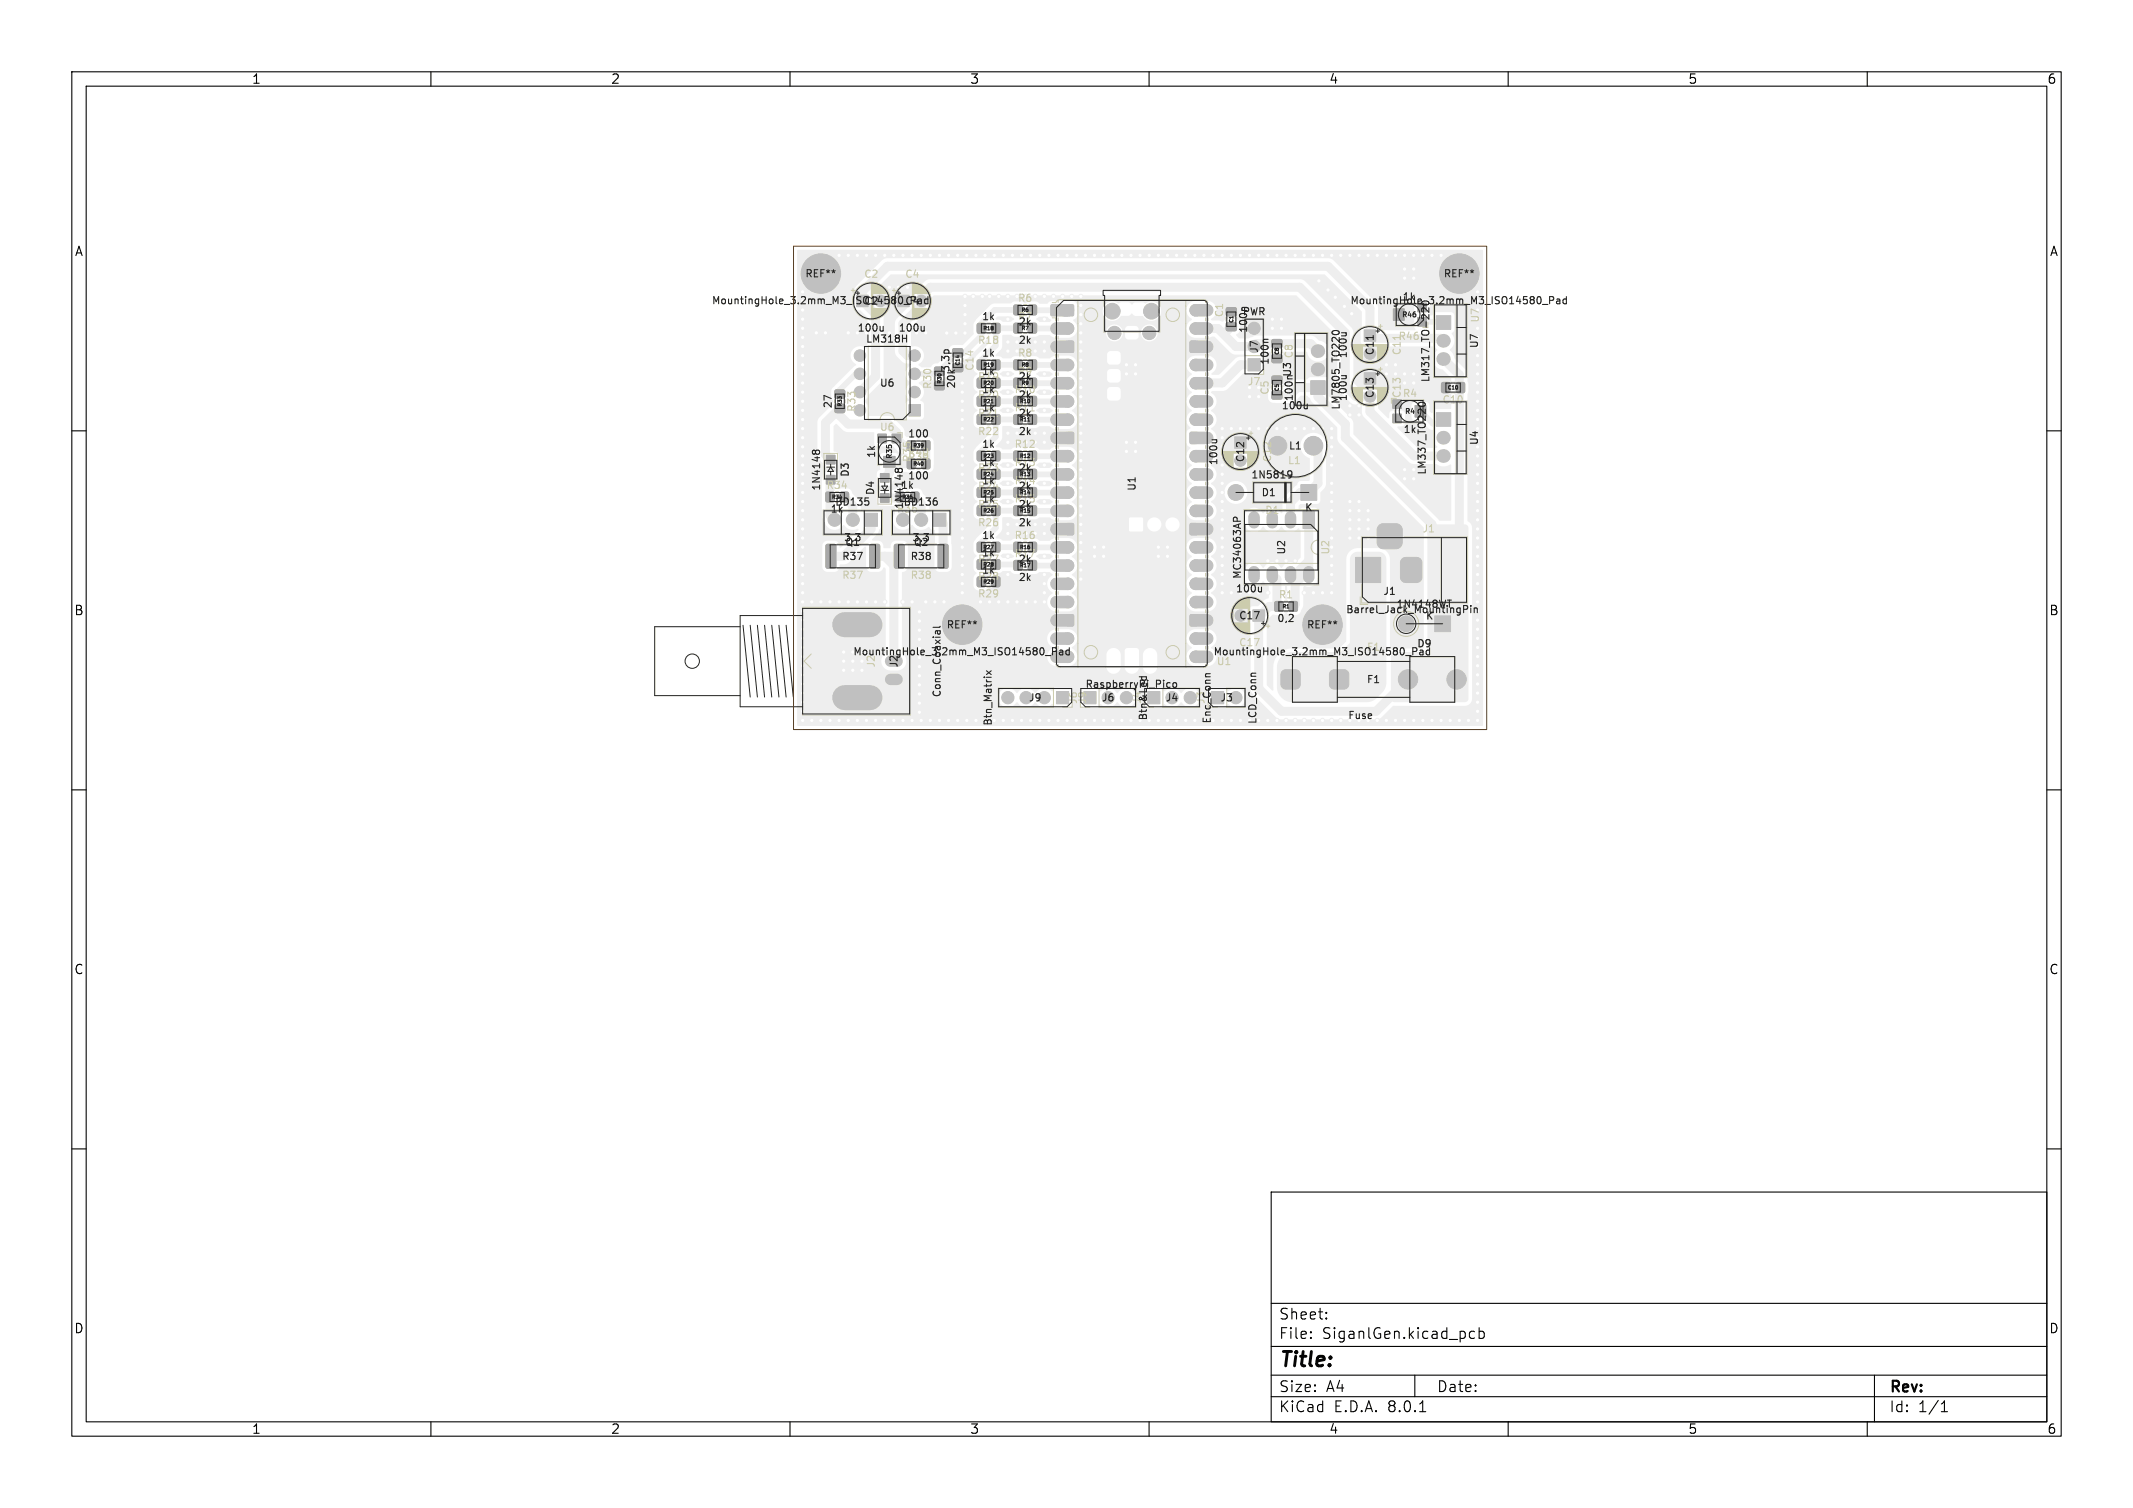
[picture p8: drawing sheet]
<svg xmlns="http://www.w3.org/2000/svg" width="297mm" height="210mm" viewBox="0 0 297 210" stroke-linecap="round" stroke-linejoin="round" font-family="sans-serif">
<defs><g id="words">
<text font-size="2.8" x="178" y="190.9">Title:</text>
<g font-size="2.1">
<text x="178" y="184">Sheet:</text>
<text x="178" y="186.7">File:</text>
<text x="184.1" y="186.7">SiganlGen.kicad_pcb</text>
<text x="178" y="196.9">KiCad</text>
<text x="178" y="194.1">Size:</text>
<text x="184.7" y="194.1">A4</text>
<text x="185.7" y="196.9">E.D.A.</text>
<text x="193.3" y="196.9">8.0.1</text>
<text x="200" y="194.1">Date:</text>
<text x="263" y="194.3">Rev:</text>
<text x="263" y="196.9">Id:</text>
<text x="267.1" y="196.9">1/1</text>
</g>
<g font-size="1.8">
<text x="35" y="11.9">1</text>
<text x="85" y="11.9">2</text>
<text x="135" y="11.9">3</text>
<text x="185" y="11.9">4</text>
<text x="235" y="11.9">5</text>
<text x="285" y="11.9">6</text>
<text x="10.3" y="35.9">A</text>
<text x="285.4" y="35.9">A</text>
<text x="10.3" y="85.9">B</text>
<text x="285.3" y="85.9">B</text>
<text x="10.3" y="135.9">C</text>
<text x="285.3" y="135.9">C</text>
<text x="10.3" y="185.9">D</text>
<text x="285.3" y="185.9">D</text>
<text x="35" y="199.9">1</text>
<text x="85" y="199.9">2</text>
<text x="135" y="199.9">3</text>
<text x="185" y="199.9">4</text>
<text x="235" y="199.9">5</text>
<text x="285" y="199.9">6</text>
</g>
<g font-size="1.4" fill="#222">
<text x="112" y="38.8">REF**</text>
<text x="200.9" y="38.8">REF**</text>
<text x="99" y="42.6">MountingHole_3.2mm_M3_ISO14580_Pad C4</text>
<text x="119.3" y="46.4">100u</text>
<text x="120.2" y="42.6">C2</text>
<text x="120.5" y="47.9">LM318H</text>
<text x="125" y="46.4">100u</text>
<text x="136.6" y="44.8">1k</text>
<text x="141.6" y="42.2">R6</text>
<text x="141.6" y="44.8">R7</text>
<text x="141.7" y="45.5">2k</text>
<text x="172.9" y="44.1">PWR</text>
<text x="173.9" y="46.5" transform="rotate(-90 173.9 46.5)">100n</text>
<text x="187.9" y="42.6">MountingHole_3.2mm_M3_ISO14580_Pad</text>
<text x="195.2" y="42">1k</text>
<text x="132.4" y="51.9" transform="rotate(-90 132.4 51.9)">3,3p</text>
<text x="136.1" y="53.2">R19</text>
<text x="136.6" y="52.4">1k</text>
<text x="136.6" y="49.9">1k</text>
<text x="141.6" y="52.4">R9</text>
<text x="141.6" y="49.9">R8</text>
<text x="141.7" y="53.2">2k</text>
<text x="141.7" y="48.1">2k</text>
<text x="175.3" y="49.2" transform="rotate(-90 175.3 49.2)">J7</text>
<text x="176.8" y="50.9" transform="rotate(-90 176.8 50.9)">100n</text>
<text x="180" y="52.6" transform="rotate(-90 180 52.6)">U3</text>
<text x="187.7" y="50" transform="rotate(-90 187.7 50)">100u</text>
<text x="191.5" y="49.6" transform="rotate(-90 191.5 49.6)">C11</text>
<text x="199.2" y="53.3" transform="rotate(-90 199.2 53.3)">LM317_TO-220</text>
<text x="206" y="48.6" transform="rotate(-90 206 48.6)">U7</text>
<text x="116" y="57" transform="rotate(-90 116 57)">27</text>
<text x="122.4" y="54.1">U6</text>
<text x="129.9" y="54.3" transform="rotate(-90 129.9 54.3)">R30</text>
<text x="133.2" y="54.2" transform="rotate(-90 133.2 54.2)">20k</text>
<text x="136.1" y="55.7">R20</text>
<text x="136.1" y="58.3">R21</text>
<text x="136.6" y="55">1k</text>
<text x="136.6" y="57.5">1k</text>
<text x="141.2" y="57.5">R11</text>
<text x="141.2" y="55">R10</text>
<text x="141.7" y="55.7">2k</text>
<text x="141.7" y="58.3">2k</text>
<text x="176.8" y="55.1" transform="rotate(-90 176.8 55.1)">C5</text>
<text x="178.4" y="57.2">100u</text>
<text x="180.2" y="56" transform="rotate(-90 180.2 56)">100n U3 C8</text>
<text x="186.7" y="57.2" transform="rotate(-90 186.7 57.2)">LM7805_TO220</text>
<text x="187.7" y="56" transform="rotate(-90 187.7 56)">100u</text>
<text x="191.5" y="55.5" transform="rotate(-90 191.5 55.5)">C13</text>
<text x="122.1" y="63.9" transform="rotate(-90 122.1 63.9)">1k</text>
<text x="126.3" y="63.7">R40</text>
<text x="126.3" y="64.4">R39</text>
<text x="126.4" y="61.1">100</text>
<text x="136.1" y="65.9">R23</text>
<text x="136.6" y="62.6">1k</text>
<text x="136.6" y="65.1">1k</text>
<text x="141.2" y="62.6">R12</text>
<text x="141.2" y="65.1">R13</text>
<text x="141.7" y="65.9">2k</text>
<text x="141.7" y="60.8">2k</text>
<text x="169.7" y="64.9" transform="rotate(-90 169.7 64.9)">100u</text>
<text x="173.4" y="64.5" transform="rotate(-90 173.4 64.5)">C12</text>
<text x="179.4" y="62.8">L1</text>
<text x="195.3" y="60.5">1k</text>
<text x="206" y="62.1" transform="rotate(-90 206 62.1)">U4</text>
<text x="114.4" y="68.4" transform="rotate(-90 114.4 68.4)">1N4148</text>
<text x="115" y="68.3">R34</text>
<text x="115.6" y="71.6">1k</text>
<text x="116.2" y="70.6">BD135</text>
<text x="118.4" y="66.5" transform="rotate(-90 118.4 66.5)">D3</text>
<text x="121.9" y="69" transform="rotate(-90 121.9 69)">D4</text>
<text x="124.8" y="71.6">R36</text>
<text x="125.4" y="68.3">1k</text>
<text x="125.7" y="70.6">BD136</text>
<text x="125.9" y="71" transform="rotate(-90 125.9 71)">1N4148</text>
<text x="126.4" y="67">100</text>
<text x="136.1" y="68.4">R24</text>
<text x="136.1" y="71">R25</text>
<text x="136.6" y="70.2">1k</text>
<text x="136.6" y="67.7">1k</text>
<text x="141.2" y="67.7">R14</text>
<text x="141.2" y="70.2">R15</text>
<text x="141.7" y="68.4">2k</text>
<text x="141.7" y="71">2k</text>
<text x="158.3" y="68.5" transform="rotate(-90 158.3 68.5)">U1</text>
<text x="174.1" y="66.8">1N5819</text>
<text x="175.6" y="69.3">D1</text>
<text x="181.6" y="71.4">K</text>
<text x="198.7" y="66.2" transform="rotate(-90 198.7 66.2)">LM337_TO220</text>
<text x="117.4" y="75.6">3,3</text>
<text x="117.6" y="76.2">Q1</text>
<text x="127" y="75.6">3,3</text>
<text x="127.1" y="76.2">Q2</text>
<text x="136.6" y="77.7">1k</text>
<text x="136.6" y="75.3">1k</text>
<text x="141.2" y="75.3">R16</text>
<text x="141.2" y="77.8">R17</text>
<text x="141.7" y="73.5">2k</text>
<text x="179.2" y="77.3" transform="rotate(-90 179.2 77.3)">U2</text>
<text x="117.2" y="78.2">R37</text>
<text x="126.7" y="78.2">R38</text>
<text x="136.1" y="81">R28</text>
<text x="136.1" y="78.6">R27</text>
<text x="136.6" y="80.1">1k</text>
<text x="141.7" y="78.6">2k</text>
<text x="141.7" y="81.1">2k</text>
<text x="172" y="82.7">100u</text>
<text x="173" y="80.7" transform="rotate(-90 173 80.7)">MC34063AP</text>
<text x="192.5" y="83.1">J1</text>
<text x="131.7" y="87.7">REF**</text>
<text x="172.4" y="86.4">C17</text>
<text x="177.8" y="86.8">0,2</text>
<text x="181.9" y="87.7">REF**</text>
<text x="187.3" y="85.6">Barrel_Jack_MountingPin</text>
<text x="194.4" y="84.8">1N4148WT</text>
<text x="198.5" y="86.5">K</text>
<text x="118.7" y="91.5">MountingHole_3.2mm_M3_ISO14580_Pad</text>
<text x="122" y="93.1" transform="rotate(-90 122 93.1)">J2</text>
<text x="125.2" y="93.1" transform="rotate(-90 125.2 93.1)">J2</text>
<text x="168.9" y="91.5">MountingHole_3.2mm_M3_ISO14580_Pad</text>
<text x="172.4" y="90.2">C17</text>
<text x="190.2" y="90.8">F1</text>
<text x="190.2" y="95.3">F1</text>
<text x="197.2" y="90.3">D9</text>
<text x="131.2" y="97.2" transform="rotate(-90 131.2 97.2)">Conn_Coaxial</text>
<text x="138.3" y="101.2" transform="rotate(-90 138.3 101.2)">Btn_Matrix</text>
<text x="143.2" y="97.9">J9</text>
<text x="151" y="96">RaspberryPi_Pico</text>
<text x="151.5" y="98.1" transform="rotate(-90 151.5 98.1)">J9</text>
<text x="153.3" y="97.9">J6</text>
<text x="159" y="98.1" transform="rotate(-90 159 98.1)">J4</text>
<text x="159.9" y="100.4" transform="rotate(-90 159.9 100.4)">Btn&amp;Led</text>
<text x="162.2" y="97.9">J4</text>
<text x="167.9" y="98.1" transform="rotate(-90 167.9 98.1)">J3</text>
<text x="168.8" y="100.9" transform="rotate(-90 168.8 100.9)">Enc_Conn</text>
<text x="169.8" y="97.9">J3</text>
<text x="175.1" y="100.9" transform="rotate(-90 175.1 100.9)">LCD_Conn</text>
<text x="187.6" y="100.3">Fuse</text>
</g>
<g font-size="1.4" fill="#cca">
<text x="120.2" y="38.9">C2</text>
<text x="125.9" y="38.9">C4</text>
<text x="170.5" y="44.3" transform="rotate(-90 170.5 44.3)">C1</text>
<text x="194.6" y="47.5">R46</text>
<text x="206.1" y="45" transform="rotate(-90 206.1 45)">U7</text>
<text x="135.8" y="51.7" transform="rotate(-90 135.8 51.7)">C14</text>
<text x="136.1" y="48.1">R18</text>
<text x="173.6" y="53.9">J7</text>
<text x="195.2" y="49.6" transform="rotate(-90 195.2 49.6)">C11</text>
<text x="119.3" y="57.5" transform="rotate(-90 119.3 57.5)">R33</text>
<text x="195.2" y="55.5" transform="rotate(-90 195.2 55.5)">C13</text>
<text x="195.2" y="55.5">R4</text>
<text x="200.8" y="56.4">C10</text>
<text x="122.4" y="60.2">U6</text>
<text x="127.1" y="64.4" transform="rotate(-90 127.1 64.4)">R35</text>
<text x="136.1" y="60.8">R22</text>
<text x="177.2" y="64.5" transform="rotate(-90 177.2 64.5)">C12</text>
<text x="179.2" y="64.8">L1</text>
<text x="176.1" y="71.8">D1</text>
<text x="136.1" y="73.5">R26</text>
<text x="185.3" y="77.3" transform="rotate(-90 185.3 77.3)">U2</text>
<text x="198" y="74.4">J1</text>
<text x="117.2" y="80.8">R37</text>
<text x="126.7" y="80.8">R38</text>
<text x="136.1" y="83.4">R29</text>
<text x="178" y="83.5">R1</text>
<text x="169.3" y="92.8">U1</text>
<text x="150.2" y="98.1" transform="rotate(-90 150.2 98.1)">J6</text>
</g>
<g font-size="1" fill="#222">
<text x="195.2" y="44.3">R46</text>
<text x="195.6" y="57.8">R4</text>
<text x="124.3" y="64" transform="rotate(-90 124.3 64)">R35</text>
</g>
<g font-size=".7" fill="#222">
<text x="136.9" y="46.1">R18</text>
<text x="142.2" y="43.5">R6</text>
<text x="142.2" y="46.1">R7</text>
<text x="171.8" y="45" transform="rotate(-90 171.8 45)">C1</text>
<text x="131.2" y="53.5" transform="rotate(-90 131.2 53.5)">R30</text>
<text x="133.7" y="51" transform="rotate(-90 133.7 51)">C14</text>
<text x="136.9" y="53.7">R20</text>
<text x="136.9" y="51.2">R19</text>
<text x="142.2" y="53.7">R9</text>
<text x="142.2" y="51.2">R8</text>
<text x="178.2" y="49.5" transform="rotate(-90 178.2 49.5)">C8</text>
<text x="117.3" y="56.7" transform="rotate(-90 117.3 56.7)">R33</text>
<text x="136.9" y="56.3">R21</text>
<text x="136.9" y="58.8">R22</text>
<text x="142" y="58.8">R11</text>
<text x="142" y="56.3">R10</text>
<text x="178.2" y="54.5" transform="rotate(-90 178.2 54.5)">C5</text>
<text x="201.5" y="54.3">C10</text>
<text x="127.1" y="65">R40</text>
<text x="127.1" y="62.4">R39</text>
<text x="136.9" y="63.9">R23</text>
<text x="142" y="63.9">R12</text>
<text x="115.8" y="69.6">R34</text>
<text x="125.6" y="69.6">R36</text>
<text x="136.9" y="66.4">R24</text>
<text x="136.9" y="71.5">R26</text>
<text x="136.9" y="69">R25</text>
<text x="142" y="66.4">R13</text>
<text x="142" y="69">R14</text>
<text x="142" y="71.5">R15</text>
<text x="136.9" y="76.6">R27</text>
<text x="142" y="76.6">R16</text>
<text x="136.9" y="79">R28</text>
<text x="136.9" y="81.4">R29</text>
<text x="142" y="79.1">R17</text>
<text x="178.5" y="84.8">R1</text>
</g>
</g></defs>
<g fill="#eee" stroke="#eee" stroke-width=".14">
<path d="M126.4 64l.2-.1 .8 .1 .1 .1-.1 1.1-.1 .1-.9-.1-.1-.2z"/>
<path d="M128.4 64l.2-.1 .8 .1 .1 .1-.1 1.1-.1 .1-.9-.1-.1-.2z"/>
<path d="M128.4 61.4l.2-.1 .8 .1 .1 .2-.1 1.1h-.1h-.9l-.1-.2z"/>
<path d="M126.4 61.4l.2-.1 .8 .1 .1 .2-.1 1.1h-.1h-.9l-.1-.2z"/>
<path d="M199.8 85.8h2.2v2.2h-2.2z"/>
<path d="M138.1 78l.2-.1 .9 .1 .1 .2-.1 1-.2 .1-.9-.1v-.1z"/>
<path d="M136.1 78l.2-.1 .9 .1 .1 .2-.1 1-.2 .1-.9-.1v-.1z"/>
<path d="M138.1 52.7l.2-.1 .9 .1 .1 .2-.1 1.1h-.2h-.9v-.2z"/>
<path d="M136.1 52.7l.2-.1 .9 .1 .1 .2-.1 1.1h-.2h-.9v-.2z"/>
<path d="M168.7 96.3h1.7v1.7h-1.7z"/>
<path d="M126.6 56.3h1.6v1.6h-1.6z"/>
<path d="M138.1 55.3l.2-.1 .9 .1 .1 .1-.1 1.1-.2 .1-.9-.1v-.2z"/>
<path d="M136.1 55.3l.2-.1 .9 .1 .1 .1-.1 1.1-.2 .1-.9-.1v-.2z"/>
<path d="M141.2 62.9l.2-.1 .9 .1v.1v1.1l-.2 .1-.9-.1-.1-.1z"/>
<path d="M143.2 62.9l.2-.1 .9 .1v.1v1.1l-.2 .1-.9-.1-.1-.1z"/>
<path d="M150.9 96.3h1.7v1.7h-1.7z"/>
<path d="M148 42.5h1.5v1.4h-1.5z"/>
<path d="M146.4 42.5l2.3-.1a.8 .8 0 0 1 .8 .8 .8 .8 0 0 1-.8 .8h-2.3l-.1-.2z"/>
<path d="M146.6 45.1l.5-.2h1.6a.8 .8 0 0 1 .8 .8 .8 .8 0 0 1-.8 .8h-1.6a.8 .8 0 0 1-.7-.5 .8 .8 0 0 1 .2-.9z"/>
<path d="M148.1 47.8l.1-.1a1.36 1.36 0 0 1 1.1-.2l.2 .2v1.2l-.2 .2a1.08 1.08 0 0 1-1.3-.5l-.1-.3z"/>
<path d="M146.6 47.7l.5-.2h2.2l.2 .1-.1 1.4-2.3 .1a.8 .8 0 0 1-.7-.5 .8 .8 0 0 1 .2-.9z"/>
<path d="M146.6 50.2l.5-.2h1.6a.8 .8 0 0 1 .8 .8 .8 .8 0 0 1-.8 .8h-1.6a.8 .8 0 0 1-.7-.5 .8 .8 0 0 1 .2-.9z"/>
<path d="M146.6 52.7l.5-.1h1.6a.8 .8 0 0 1 .8 .8 .8 .8 0 0 1-.8 .8h-1.6a.8 .8 0 0 1-.7-.6 .8 .8 0 0 1 .2-.9z"/>
<path d="M146.6 55.3l.5-.2h1.6a.8 .8 0 0 1 .8 .8 .8 .8 0 0 1-.8 .8h-1.6a.8 .8 0 0 1-.7-.5 .8 .8 0 0 1 .2-.9z"/>
<path d="M146.6 57.8l.5-.2h1.6a.8 .8 0 0 1 .8 .8 .8 .8 0 0 1-.8 .8h-1.6a.8 .8 0 0 1-.7-.5 .8 .8 0 0 1 .2-.9z"/>
<path d="M148.1 60.5l.1-.1a1.36 1.36 0 0 1 1.1-.2l.2 .2v1.2l-.2 .2a1.08 1.08 0 0 1-1.3-.5l-.1-.3z"/>
<path d="M146.6 60.4l.5-.2h2.2l.2 .1-.1 1.4-2.3 .1a.8 .8 0 0 1-.7-.5 .8 .8 0 0 1 .2-.9z"/>
<path d="M146.6 62.9l.5-.2h1.6a.8 .8 0 0 1 .8 .8 .8 .8 0 0 1-.8 .8h-1.6a.8 .8 0 0 1-.7-.5 .8 .8 0 0 1 .2-.9z"/>
<path d="M146.6 65.4l.5-.1h1.6a.8 .8 0 0 1 .8 .8 .8 .8 0 0 1-.8 .8h-1.6a.8 .8 0 0 1-.7-.6 .8 .8 0 0 1 .2-.9z"/>
<path d="M146.6 68l.5-.2h1.6a.8 .8 0 0 1 .8 .8 .8 .8 0 0 1-.8 .8h-1.6a.8 .8 0 0 1-.7-.5 .8 .8 0 0 1 .2-.9z"/>
<path d="M146.6 70.5l.5-.2h1.6a.8 .8 0 0 1 .8 .8 .8 .8 0 0 1-.8 .8h-1.6a.8 .8 0 0 1-.7-.5 .8 .8 0 0 1 .2-.9z"/>
<path d="M148.1 73.2l.1-.1a1.36 1.36 0 0 1 1.1-.2l.2 .2v1.2l-.2 .2a1.08 1.08 0 0 1-1.3-.5l-.1-.3z"/>
<path d="M146.6 73.1l.5-.2h2.2l.2 .1-.1 1.4-2.3 .1a.8 .8 0 0 1-.7-.5 .8 .8 0 0 1 .2-.9z"/>
<path d="M146.6 75.6l.5-.2h1.6a.8 .8 0 0 1 .8 .8 .8 .8 0 0 1-.8 .8h-1.6a.8 .8 0 0 1-.7-.5 .8 .8 0 0 1 .2-.9z"/>
<path d="M146.6 78.1l.5-.1h1.6a.8 .8 0 0 1 .8 .8 .8 .8 0 0 1-.8 .8h-1.6a.8 .8 0 0 1-.7-.6 .8 .8 0 0 1 .2-.9z"/>
<path d="M146.6 80.7l.5-.2h1.6a.8 .8 0 0 1 .8 .8 .8 .8 0 0 1-.8 .8h-1.6a.8 .8 0 0 1-.7-.5 .8 .8 0 0 1 .2-.9z"/>
<path d="M146.6 83.2l.5-.2h1.6a.8 .8 0 0 1 .8 .8 .8 .8 0 0 1-.8 .8h-1.6a.8 .8 0 0 1-.7-.5 .8 .8 0 0 1 .2-.9z"/>
<path d="M148.1 85.9l.1-.1a1.36 1.36 0 0 1 1.1-.2l.2 .2v1.2l-.2 .2a1.08 1.08 0 0 1-1.3-.5l-.1-.3z"/>
<path d="M146.6 85.8l.5-.2h2.2l.2 .1-.1 1.4-2.3 .1a.8 .8 0 0 1-.7-.5 .8 .8 0 0 1 .2-.9z"/>
<path d="M146.6 88.3l.5-.2h1.6a.8 .8 0 0 1 .8 .8 .8 .8 0 0 1-.8 .8h-1.6a.8 .8 0 0 1-.7-.5 .8 .8 0 0 1 .2-.9z"/>
<path d="M146.6 90.8l.5-.1h1.6a.8 .8 0 0 1 .8 .8 .8 .8 0 0 1-.8 .8h-1.6a.8 .8 0 0 1-.7-.6 .8 .8 0 0 1 .2-.9z"/>
<path d="M165.9 91l.4-.3h1.8a.8 .8 0 0 1 .8 .8 .8 .8 0 0 1-.8 .8h-1.6a.8 .8 0 0 1-.7-.5 .8 .8 0 0 1 .1-.8z"/>
<path d="M165.9 88.4l.4-.3h1.8a.8 .8 0 0 1 .8 .8 .8 .8 0 0 1-.8 .8h-1.6a.8 .8 0 0 1-.7-.4 .8 .8 0 0 1 .1-.9z"/>
<path d="M165.8 85.6h.1a1.08 1.08 0 0 1 1.3 .4 .8 .8 0 0 1-.7 1.2h-.7l-.1-.1z"/>
<path d="M165.8 85.6h2.3a.8 .8 0 0 1 .8 .8 .8 .8 0 0 1-.8 .8l-2.3-.1-.1-.1z"/>
<path d="M165.9 83.3l.4-.2 1.8-.1a.8 .8 0 0 1 .8 .8 .8 .8 0 0 1-.8 .8h-1.6a.8 .8 0 0 1-.7-.4 .8 .8 0 0 1 .1-.9z"/>
<path d="M165.9 80.8l.4-.3h1.8a.8 .8 0 0 1 .8 .8 .8 .8 0 0 1-.8 .8h-1.6a.8 .8 0 0 1-.7-.4 .8 .8 0 0 1 .1-.9z"/>
<path d="M165.9 78.3l.4-.3h1.8a.8 .8 0 0 1 .8 .8 .8 .8 0 0 1-.8 .8h-1.6a.8 .8 0 0 1-.7-.5 .8 .8 0 0 1 .1-.8z"/>
<path d="M165.9 75.7l.4-.3h1.8a.8 .8 0 0 1 .8 .8 .8 .8 0 0 1-.8 .8h-1.6a.8 .8 0 0 1-.7-.4 .8 .8 0 0 1 .1-.9z"/>
<path d="M165.8 72.9h.1a1.08 1.08 0 0 1 1.3 .4 .8 .8 0 0 1-.7 1.2h-.7l-.1-.1z"/>
<path d="M165.8 72.9h2.3a.8 .8 0 0 1 .8 .8 .8 .8 0 0 1-.8 .8l-2.3-.1-.1-.1z"/>
<path d="M166 70.5l.5-.2h1.6a.8 .8 0 0 1 .8 .8 .8 .8 0 0 1-.8 .8h-1.6a.8 .8 0 0 1-.8-.5 .8 .8 0 0 1 .3-.9z"/>
<path d="M165.9 68.1l.4-.3h1.8a.8 .8 0 0 1 .8 .8 .8 .8 0 0 1-.8 .8h-1.6a.8 .8 0 0 1-.7-.4 .8 .8 0 0 1 .1-.9z"/>
<path d="M165.9 65.6l.4-.3h1.8a.8 .8 0 0 1 .8 .8 .8 .8 0 0 1-.8 .8h-1.6a.8 .8 0 0 1-.7-.5 .8 .8 0 0 1 .1-.8z"/>
<path d="M165.9 63l.4-.3h1.8a.8 .8 0 0 1 .8 .8 .8 .8 0 0 1-.8 .8h-1.6a.8 .8 0 0 1-.7-.4 .8 .8 0 0 1 .1-.9z"/>
<path d="M165.8 60.2h.1a1.08 1.08 0 0 1 1.3 .4 .8 .8 0 0 1-.7 1.2h-.7l-.1-.1z"/>
<path d="M165.8 60.2h2.3a.8 .8 0 0 1 .8 .8 .8 .8 0 0 1-.8 .8l-2.3-.1-.1-.1z"/>
<path d="M165.9 57.9l.4-.2 1.8-.1a.8 .8 0 0 1 .8 .8 .8 .8 0 0 1-.8 .8h-1.6a.8 .8 0 0 1-.7-.4 .8 .8 0 0 1 .1-.9z"/>
<path d="M165.9 55.4l.4-.3h1.8a.8 .8 0 0 1 .8 .8 .8 .8 0 0 1-.8 .8h-1.6a.8 .8 0 0 1-.7-.4 .8 .8 0 0 1 .1-.9z"/>
<path d="M165.9 52.9l.4-.3h1.8a.8 .8 0 0 1 .8 .8 .8 .8 0 0 1-.8 .8h-1.6a.8 .8 0 0 1-.7-.5 .8 .8 0 0 1 .1-.8z"/>
<path d="M166 50.2l.5-.2h1.6a.8 .8 0 0 1 .8 .8 .8 .8 0 0 1-.8 .8h-1.6a.8 .8 0 0 1-.8-.5 .8 .8 0 0 1 .3-.9z"/>
<path d="M165.8 47.5h.1a1.08 1.08 0 0 1 1.3 .4 .8 .8 0 0 1-.7 1.2h-.7l-.1-.1z"/>
<path d="M165.8 47.5h2.3a.8 .8 0 0 1 .8 .8 .8 .8 0 0 1-.8 .8l-2.3-.1-.1-.1z"/>
<path d="M165.9 45.2l.4-.2 1.8-.1a.8 .8 0 0 1 .8 .8 .8 .8 0 0 1-.8 .8h-1.6a.8 .8 0 0 1-.7-.4 .8 .8 0 0 1 .1-.9z"/>
<path d="M165.9 42.7l.4-.3h1.8a.8 .8 0 0 1 .8 .8 .8 .8 0 0 1-.8 .8h-1.6a.8 .8 0 0 1-.7-.4 .8 .8 0 0 1 .1-.9z"/>
<path d="M126.8 68.6l.2-.1 .9 .1 .1 .2-.1 1-.2 .1-.9-.1v-.1z"/>
<path d="M138.1 62.9l.2-.1 .9 .1 .1 .1-.1 1.1-.2 .1-.9-.1v-.1z"/>
<path d="M136.1 62.9l.2-.1 .9 .1 .1 .1-.1 1.1-.2 .1-.9-.1v-.1z"/>
<path d="M182.5 53h2v1.9h-2z"/>
<path d="M120.4 71.5h1.8v1.8h-1.8z"/>
<path d="M177.1 54.5l.2-.1 1.2 .1v.2v.8l-.2 .1-1.2-.1v-.2z"/>
<path d="M177.1 52.4l.2-.1 1.2 .1v.2v.9h-.2h-1.2v-.2z"/>
<path d="M141.2 52.7l.2-.1 .9 .1v.2v1.1h-.2h-.9l-.1-.2z"/>
<path d="M143.2 52.7l.2-.1 .9 .1v.2v1.1h-.2h-.9l-.1-.2z"/>
<path d="M173.8 50h1.7v1.6h-1.7z"/>
<path d="M124.2 60.5h1.2v1.2h-1.2z"/>
<path d="M123 63.6h1.6v1.5h-1.6z"/>
<path d="M122.2 60.5h1.2v1.2h-1.2z"/>
<path d="M115.1 63.4h1.2v1.2h-1.2z"/>
<path d="M115.1 66.2h1.2v1.2h-1.2z"/>
<path d="M122.6 68.7h1.2v1.2h-1.2z"/>
<path d="M122.6 65.9h1.2v1.2h-1.2z"/>
<path d="M197.4 42.2h1.2v1.2h-1.2z"/>
<path d="M194 43h1.5v1.6h-1.5z"/>
<path d="M197.4 44.2h1.2v1.2h-1.2z"/>
<path d="M141.2 75.6l.2-.1 .9 .1v.1v1.1l-.2 .1-.9-.1-.1-.1z"/>
<path d="M143.2 75.6l.2-.1 .9 .1v.1v1.1l-.2 .1-.9-.1-.1-.1z"/>
<path d="M178.5 93.5l.5-.2h1.4l.4 .1 .3 .5v1.4l-.2 .4-.5 .3h-1.4l-.4-.2-.2-.5v-1.4z"/>
<path d="M185.3 93.5l.5-.2h1.3l.5 .1 .2 .5v1.4l-.1 .4-.6 .3h-1.3l-.4-.2-.3-.5v-1.4z"/>
<path d="M121.2 75.9l1-.1 .3 .1v3l-.2 .2h-1l-.2-.1v-3z"/>
<path d="M115.1 75.9l1-.1 .3 .1v3l-.2 .2h-1l-.2-.1v-3z"/>
<path d="M130.2 53.2l.2-.1 1 .1 .1 .2-.1 .8-.1 .1-1.1-.1-.1-.1z"/>
<path d="M130.2 51.2l.2-.1 1 .1 .1 .2-.1 .8-.1 .1-1.1-.1-.1-.1z"/>
<path d="M193.9 57.7h1.2v1.2h-1.2z"/>
<path d="M197 56.5h1.5v1.6h-1.5z"/>
<path d="M193.9 55.7h1.2v1.2h-1.2z"/>
<path d="M141.2 65.4l.2-.1 .9 .1v.2v1.1h-.2h-.9l-.1-.2z"/>
<path d="M143.2 65.4l.2-.1 .9 .1v.2v1.1h-.2h-.9l-.1-.2z"/>
<path d="M141.2 68l.2-.1 .9 .1v.1v1.1l-.2 .1-.9-.1-.1-.2z"/>
<path d="M143.2 68l.2-.1 .9 .1v.1v1.1l-.2 .1-.9-.1-.1-.2z"/>
<path d="M177.5 83.8h.2h.9l.1 .2-.1 1.1-.2 .1-.9-.1v-.2z"/>
<path d="M179.5 83.8h.2h.9l.1 .2-.1 1.1-.2 .1-.9-.1v-.2z"/>
<path d="M200 57.5h2v1.9h-2z"/>
<path d="M141.2 42.5h.2h.9v.2v1.1l-.2 .1-.9-.1-.1-.2z"/>
<path d="M143.2 42.5h.2h.9v.2v1.1l-.2 .1-.9-.1-.1-.2z"/>
<path d="M116.3 54.4l.2-.1 1.1 .1v.1v.9l-.2 .1-1.1-.1-.1-.2z"/>
<path d="M116.3 56.4l.2-.1 1.1 .1v.1v.9l-.2 .1-1.1-.1-.1-.2z"/>
<path d="M188.7 77.6h3.6v3.5h-3.6z"/>
<path d="M195.2 77.9l.2-.2 .3-.1h1.7l.4 .3 .2 .5v2l-.1 .3-.2 .3-.4 .1h-1.6h-.3l-.2-.3-.2-.4v-2z"/>
<path d="M192 73.2l.5-.3h1.9a.88 .88 0 0 1 .9 .9v1.8a.88 .88 0 0 1-.9 .8h-1.8a.88 .88 0 0 1-.9-.8l.1-1.9z"/>
<path d="M177.1 47.3h.2h1.2v.2v.9h-.2h-1.2v-.2z"/>
<path d="M177.1 49.4l.2-.1 1.2 .1v.2v.8l-.2 .1-1.2-.1v-.1z"/>
<path d="M170.8 45l.2-.1 1.1 .1 .1 .2-.1 .8-.2 .1-1.1-.1-.1-.2z"/>
<path d="M170.8 42.9l.2-.1 1.1 .1 .1 .2-.1 .8-.2 .1-1.1-.1-.1-.2z"/>
<path d="M138.1 45.1l.2-.1 .9 .1 .1 .2-.1 1-.2 .1-.9-.1v-.1z"/>
<path d="M136.1 45.1l.2-.1 .9 .1 .1 .2-.1 1-.2 .1-.9-.1v-.1z"/>
<path d="M181.4 71.2h1.6v2.4h-1.6z"/>
<path d="M190 51.9h1.6v1.6h-1.6z"/>
<path d="M138.1 57.8l.2-.1 .9 .1 .1 .2-.1 1-.2 .1-.9-.1v-.1z"/>
<path d="M136.1 57.8l.2-.1 .9 .1 .1 .2-.1 1-.2 .1-.9-.1v-.1z"/>
<path d="M138.1 80.4l.2-.1 .9 .1 .1 .2-.1 1.1h-.2h-.9v-.2z"/>
<path d="M136.1 80.4l.2-.1 .9 .1 .1 .2-.1 1.1h-.2h-.9v-.2z"/>
<path d="M138.1 65.4l.2-.1 .9 .1 .1 .2-.1 1.1h-.2h-.9v-.2z"/>
<path d="M136.1 65.4l.2-.1 .9 .1 .1 .2-.1 1.1h-.2h-.9v-.2z"/>
<path d="M181.1 67.5h2.2v2.2h-2.2z"/>
<path d="M141.2 57.8l.2-.1 .9 .1v.2v1l-.2 .1-.9-.1-.1-.1z"/>
<path d="M143.2 57.8l.2-.1 .9 .1v.2v1l-.2 .1-.9-.1-.1-.1z"/>
<path d="M200 44h2v1.9h-2z"/>
<path d="M159.8 96.3h1.7v1.7h-1.7z"/>
<path d="M141.2 70.5l.2-.1 .9 .1v.2v1l-.2 .1-.9-.1-.1-.1z"/>
<path d="M143.2 70.5l.2-.1 .9 .1v.2v1l-.2 .1-.9-.1-.1-.1z"/>
<path d="M138.1 50.2l.2-.1 .9 .1 .1 .2-.1 1-.2 .1-.9-.1v-.1z"/>
<path d="M136.1 50.2l.2-.1 .9 .1 .1 .2-.1 1-.2 .1-.9-.1v-.1z"/>
<path d="M171.9 60.8h1.6v1.6h-1.6z"/>
<path d="M130.7 75.9l1.1-.1 .2 .1v3l-.1 .2h-1l-.3-.1v-3z"/>
<path d="M124.6 75.9l1.1-.1 .2 .1v3l-.1 .2h-1l-.3-.1v-3z"/>
<path d="M190 45.9h1.6v1.6h-1.6z"/>
<path d="M138.1 70.5l.2-.1 .9 .1 .1 .2-.1 1-.2 .1-.9-.1v-.1z"/>
<path d="M136.1 70.5l.2-.1 .9 .1 .1 .2-.1 1-.2 .1-.9-.1v-.1z"/>
<path d="M174.5 84.9h1.6v1.6h-1.6z"/>
<path d="M141.2 55.3l.2-.1 .9 .1v.1v1.1l-.2 .1-.9-.1-.1-.2z"/>
<path d="M143.2 55.3l.2-.1 .9 .1v.1v1.1l-.2 .1-.9-.1-.1-.2z"/>
<path d="M141.2 50.2l.2-.1 .9 .1v.1v1.1l-.2 .1-.9-.1-.1-.1z"/>
<path d="M143.2 50.2l.2-.1 .9 .1v.1v1.1l-.2 .1-.9-.1-.1-.1z"/>
<path d="M138.1 75.6l.2-.1 .9 .1 .1 .1-.1 1.1-.2 .1-.9-.1v-.1z"/>
<path d="M136.1 75.6l.2-.1 .9 .1 .1 .1-.1 1.1-.2 .1-.9-.1v-.1z"/>
<path d="M141.2 78.1l.2-.1 .9 .1v.2v1.1h-.2h-.9l-.1-.2z"/>
<path d="M143.2 78.1l.2-.1 .9 .1v.2v1.1h-.2h-.9l-.1-.2z"/>
<path d="M132.7 48.6l.2-.1 1.1 .1 .1 .2-.1 .8-.2 .1-1.1-.1-.1-.1z"/>
<path d="M132.7 50.7l.2-.1 1.1 .1 .1 .2-.1 .8-.2 .1-1.1-.1-.1-.2z"/>
<path d="M129.9 71.5h1.8v1.8h-1.8z"/>
<path d="M138.1 68l.2-.1 .9 .1 .1 .1-.1 1.1-.2 .1-.9-.1v-.2z"/>
<path d="M136.1 68l.2-.1 .9 .1 .1 .1-.1 1.1-.2 .1-.9-.1v-.2z"/>
<path d="M147.1 96.3h1.7v1.7h-1.7z"/>
<path d="M141.2 45.1l.2-.1 .9 .1v.2v1l-.2 .1-.9-.1-.1-.1z"/>
<path d="M143.2 45.1l.2-.1 .9 .1v.2v1l-.2 .1-.9-.1-.1-.1z"/>
<path d="M115 68.6l.2-.1 .9 .1 .1 .2-.1 1-.2 .1-.9-.1v-.1z"/>
<path d="M117 68.6l.2-.1 .9 .1 .1 .2-.1 1-.2 .1-.9-.1v-.1z"/>
<path d="M200.8 53.3h.2h.8l.1 .2-.1 1.1-.2 .1-.8-.1-.1-.2z"/>
<path d="M202.9 53.3h.1h.9l.1 .2-.1 1.1-.2 .1-.8-.1-.1-.2z"/>
<circle cx="203.2" cy="38.1" r="2.75"/>
<circle cx="114.3" cy="38.1" r="2.75"/>
<circle cx="184.1" cy="87" r="2.75"/>
<circle cx="134" cy="87" r="2.75"/>
<circle cx="195.8" cy="86.9" r="1.1"/>
<circle cx="172.1" cy="97.2" r=".85"/>
<circle cx="127.4" cy="54.6" r=".8"/>
<circle cx="127.4" cy="52.1" r=".8"/>
<circle cx="127.4" cy="49.5" r=".8"/>
<circle cx="119.7" cy="49.5" r=".8"/>
<circle cx="119.7" cy="52.1" r=".8"/>
<circle cx="119.7" cy="54.6" r=".8"/>
<circle cx="119.7" cy="57.1" r=".8"/>
<circle cx="154.3" cy="97.2" r=".85"/>
<circle cx="156.8" cy="97.2" r=".85"/>
<circle cx="148.7" cy="45.7" r=".8"/>
<circle cx="148.7" cy="50.8" r=".8"/>
<circle cx="148.7" cy="53.4" r=".8"/>
<circle cx="148.7" cy="55.9" r=".8"/>
<circle cx="148.7" cy="58.4" r=".8"/>
<circle cx="148.7" cy="63.5" r=".8"/>
<circle cx="148.7" cy="66.1" r=".8"/>
<circle cx="148.7" cy="68.6" r=".8"/>
<circle cx="148.7" cy="71.1" r=".8"/>
<circle cx="148.7" cy="76.2" r=".8"/>
<circle cx="148.7" cy="78.8" r=".8"/>
<circle cx="148.7" cy="81.3" r=".8"/>
<circle cx="148.7" cy="83.8" r=".8"/>
<circle cx="148.7" cy="88.9" r=".8"/>
<circle cx="148.7" cy="91.5" r=".8"/>
<circle cx="166.5" cy="91.5" r=".8"/>
<circle cx="166.5" cy="88.9" r=".8"/>
<circle cx="166.5" cy="83.8" r=".8"/>
<circle cx="166.5" cy="81.3" r=".8"/>
<circle cx="166.5" cy="78.8" r=".8"/>
<circle cx="166.5" cy="76.2" r=".8"/>
<circle cx="166.5" cy="71.1" r=".8"/>
<circle cx="166.5" cy="68.6" r=".8"/>
<circle cx="166.5" cy="66.1" r=".8"/>
<circle cx="166.5" cy="63.5" r=".8"/>
<circle cx="166.5" cy="58.4" r=".8"/>
<circle cx="166.5" cy="55.9" r=".8"/>
<circle cx="166.5" cy="53.4" r=".8"/>
<circle cx="166.5" cy="50.8" r=".8"/>
<circle cx="166.5" cy="45.7" r=".8"/>
<circle cx="166.5" cy="43.2" r=".8"/>
<circle cx="118.7" cy="72.4" r=".9"/>
<circle cx="116.2" cy="72.4" r=".9"/>
<circle cx="174.6" cy="48.3" r=".85"/>
<circle cx="174.6" cy="45.7" r=".85"/>
<circle cx="196.1" cy="94.6" r="1.35"/>
<circle cx="202.8" cy="94.6" r="1.35"/>
<circle cx="190.8" cy="55.2" r=".8"/>
<circle cx="128.3" cy="41.9" r=".8"/>
<circle cx="172.1" cy="68.6" r="1.1"/>
<circle cx="163.2" cy="97.2" r=".85"/>
<circle cx="165.7" cy="97.2" r=".85"/>
<circle cx="172.7" cy="64.1" r=".8"/>
<circle cx="182.9" cy="62.1" r="1.3"/>
<circle cx="177.9" cy="62.1" r="1.3"/>
<circle cx="190.8" cy="49.2" r=".8"/>
<circle cx="172.8" cy="85.7" r=".8"/>
<circle cx="128.3" cy="72.4" r=".9"/>
<circle cx="125.7" cy="72.4" r=".9"/>
<circle cx="145.4" cy="97.2" r=".85"/>
<circle cx="142.9" cy="97.2" r=".85"/>
<circle cx="140.3" cy="97.2" r=".85"/>
<circle cx="188" cy="69.9" r=".3"/>
<circle cx="189.2" cy="69.9" r=".3"/>
<circle cx="134" cy="53.3" r=".3"/>
<circle cx="134" cy="55.9" r=".3"/>
<circle cx="134" cy="54.6" r=".3"/>
<circle cx="134" cy="77.5" r=".3"/>
<circle cx="134" cy="80" r=".3"/>
<circle cx="134" cy="78.7" r=".3"/>
<circle cx="134" cy="81.3" r=".3"/>
<circle cx="134" cy="82.6" r=".3"/>
<circle cx="134" cy="57.2" r=".3"/>
<circle cx="134" cy="62.2" r=".3"/>
<circle cx="134" cy="61" r=".3"/>
<circle cx="134" cy="68.6" r=".3"/>
<circle cx="134" cy="72.4" r=".3"/>
<circle cx="134" cy="59.7" r=".3"/>
<circle cx="134" cy="76.2" r=".3"/>
<circle cx="134" cy="64.8" r=".3"/>
<circle cx="134" cy="66" r=".3"/>
<circle cx="134" cy="63.5" r=".3"/>
<circle cx="134" cy="58.4" r=".3"/>
<circle cx="134" cy="71.1" r=".3"/>
<circle cx="134" cy="73.7" r=".3"/>
<circle cx="134" cy="67.3" r=".3"/>
<circle cx="134" cy="74.9" r=".3"/>
<circle cx="134" cy="69.9" r=".3"/>
<circle cx="200.7" cy="35.6" r=".3"/>
<circle cx="116.8" cy="35.6" r=".3"/>
<circle cx="111.8" cy="40.6" r=".3"/>
<circle cx="118.1" cy="35.6" r=".3"/>
<circle cx="205.7" cy="40.6" r=".3"/>
<circle cx="117.5" cy="90.8" r=".3"/>
<circle cx="120" cy="92.1" r=".3"/>
<circle cx="120" cy="93.3" r=".3"/>
<circle cx="118.7" cy="92.1" r=".3"/>
<circle cx="118.7" cy="93.3" r=".3"/>
<circle cx="117.5" cy="93.3" r=".3"/>
<circle cx="117.5" cy="92.1" r=".3"/>
<circle cx="128" cy="85.2" r=".3"/>
<circle cx="128" cy="92.8" r=".3"/>
<circle cx="128" cy="94.1" r=".3"/>
<circle cx="128" cy="95.4" r=".3"/>
<circle cx="128" cy="96.6" r=".3"/>
<circle cx="128" cy="89" r=".3"/>
<circle cx="128" cy="97.9" r=".3"/>
<circle cx="128" cy="99.2" r=".3"/>
<circle cx="128" cy="87.8" r=".3"/>
<circle cx="128" cy="86.5" r=".3"/>
<circle cx="111.8" cy="97.8" r=".3"/>
<circle cx="111.8" cy="99.1" r=".3"/>
<circle cx="111.8" cy="100.3" r=".3"/>
<circle cx="111.8" cy="86.4" r=".3"/>
<circle cx="111.8" cy="88.9" r=".3"/>
<circle cx="111.8" cy="87.6" r=".3"/>
<circle cx="111.8" cy="92.7" r=".3"/>
<circle cx="111.8" cy="94" r=".3"/>
<circle cx="111.8" cy="95.3" r=".3"/>
<circle cx="111.8" cy="96.5" r=".3"/>
<circle cx="111.8" cy="90.2" r=".3"/>
<circle cx="111.8" cy="91.4" r=".3"/>
<circle cx="111.8" cy="85.1" r=".3"/>
<circle cx="111.8" cy="83.8" r=".3"/>
<circle cx="111.8" cy="82.6" r=".3"/>
<circle cx="111.8" cy="80" r=".3"/>
<circle cx="111.8" cy="81.3" r=".3"/>
<circle cx="111.8" cy="78.7" r=".3"/>
<circle cx="111.8" cy="76.2" r=".3"/>
<circle cx="111.8" cy="77.5" r=".3"/>
<circle cx="111.8" cy="74.9" r=".3"/>
<circle cx="111.8" cy="72.4" r=".3"/>
<circle cx="111.8" cy="73.7" r=".3"/>
<circle cx="150.5" cy="41.3" r=".3"/>
<circle cx="149.2" cy="41.3" r=".3"/>
<circle cx="148" cy="41.3" r=".3"/>
<circle cx="146.7" cy="41.3" r=".3"/>
<circle cx="150.5" cy="45.1" r=".3"/>
<circle cx="150.5" cy="42.5" r=".3"/>
<circle cx="150.5" cy="43.8" r=".3"/>
<circle cx="150.5" cy="61.6" r=".3"/>
<circle cx="150.5" cy="66.7" r=".3"/>
<circle cx="150.5" cy="65.4" r=".3"/>
<circle cx="150.5" cy="55.2" r=".3"/>
<circle cx="150.5" cy="54" r=".3"/>
<circle cx="150.5" cy="46.4" r=".3"/>
<circle cx="150.5" cy="56.5" r=".3"/>
<circle cx="150.5" cy="73" r=".3"/>
<circle cx="150.5" cy="59.1" r=".3"/>
<circle cx="150.5" cy="76.8" r=".3"/>
<circle cx="150.5" cy="64.1" r=".3"/>
<circle cx="150.5" cy="80.6" r=".3"/>
<circle cx="150.5" cy="69.2" r=".3"/>
<circle cx="150.5" cy="48.9" r=".3"/>
<circle cx="150.5" cy="70.5" r=".3"/>
<circle cx="150.5" cy="51.4" r=".3"/>
<circle cx="150.5" cy="67.9" r=".3"/>
<circle cx="150.5" cy="62.9" r=".3"/>
<circle cx="150.5" cy="75.6" r=".3"/>
<circle cx="150.5" cy="57.8" r=".3"/>
<circle cx="150.5" cy="78.1" r=".3"/>
<circle cx="150.5" cy="52.7" r=".3"/>
<circle cx="150.5" cy="47.6" r=".3"/>
<circle cx="150.5" cy="71.8" r=".3"/>
<circle cx="150.5" cy="79.4" r=".3"/>
<circle cx="150.5" cy="60.3" r=".3"/>
<circle cx="150.5" cy="50.2" r=".3"/>
<circle cx="150.5" cy="74.3" r=".3"/>
<circle cx="140.3" cy="80" r=".3"/>
<circle cx="140.3" cy="77.5" r=".3"/>
<circle cx="140.3" cy="69.9" r=".3"/>
<circle cx="140.3" cy="67.3" r=".3"/>
<circle cx="140.3" cy="64.8" r=".3"/>
<circle cx="140.3" cy="57.2" r=".3"/>
<circle cx="140.3" cy="54.6" r=".3"/>
<circle cx="140.3" cy="52.1" r=".3"/>
<circle cx="145.4" cy="44.5" r=".3"/>
<circle cx="145.4" cy="52.1" r=".3"/>
<circle cx="145.4" cy="54.6" r=".3"/>
<circle cx="145.4" cy="57.2" r=".3"/>
<circle cx="145.4" cy="64.8" r=".3"/>
<circle cx="145.4" cy="67.3" r=".3"/>
<circle cx="145.4" cy="69.9" r=".3"/>
<circle cx="145.4" cy="77.5" r=".3"/>
<circle cx="145.4" cy="80" r=".3"/>
<circle cx="145.4" cy="83.8" r=".3"/>
<circle cx="144.1" cy="83.8" r=".3"/>
<circle cx="142.9" cy="83.8" r=".3"/>
<circle cx="137.8" cy="83.8" r=".3"/>
<circle cx="141.6" cy="83.8" r=".3"/>
<circle cx="139.1" cy="83.8" r=".3"/>
<circle cx="140.3" cy="83.8" r=".3"/>
<circle cx="125.7" cy="83.8" r=".3"/>
<circle cx="131.4" cy="83.8" r=".3"/>
<circle cx="136.5" cy="83.8" r=".3"/>
<circle cx="130.2" cy="83.8" r=".3"/>
<circle cx="128.9" cy="83.8" r=".3"/>
<circle cx="127" cy="83.8" r=".3"/>
<circle cx="135.5" cy="41.3" r=".3"/>
<circle cx="136.8" cy="41.3" r=".3"/>
<circle cx="134.4" cy="45.1" r=".3"/>
<circle cx="134.4" cy="41.3" r=".3"/>
<circle cx="134.4" cy="42.5" r=".3"/>
<circle cx="134.4" cy="43.8" r=".3"/>
<circle cx="128.9" cy="46.4" r=".3"/>
<circle cx="118.1" cy="46.4" r=".3"/>
<circle cx="114.9" cy="46.4" r=".3"/>
<circle cx="113.7" cy="46.4" r=".3"/>
<circle cx="133.1" cy="46.4" r=".3"/>
<circle cx="131.8" cy="46.4" r=".3"/>
<circle cx="134.4" cy="46.4" r=".3"/>
<circle cx="188.2" cy="43.7" r=".3"/>
<circle cx="183.6" cy="39.1" r=".3"/>
<circle cx="184.9" cy="40.4" r=".3"/>
<circle cx="185.9" cy="41.4" r=".3"/>
<circle cx="187.2" cy="42.7" r=".3"/>
<circle cx="121.9" cy="100.3" r=".3"/>
<circle cx="113" cy="100.3" r=".3"/>
<circle cx="120.7" cy="100.3" r=".3"/>
<circle cx="119.4" cy="100.3" r=".3"/>
<circle cx="115.6" cy="100.3" r=".3"/>
<circle cx="116.8" cy="100.3" r=".3"/>
<circle cx="118.1" cy="100.3" r=".3"/>
<circle cx="114.3" cy="100.3" r=".3"/>
<circle cx="135.9" cy="100.3" r=".3"/>
<circle cx="133.4" cy="100.3" r=".3"/>
<circle cx="129.5" cy="100.3" r=".3"/>
<circle cx="130.8" cy="100.3" r=".3"/>
<circle cx="132.1" cy="100.3" r=".3"/>
<circle cx="123.2" cy="100.3" r=".3"/>
<circle cx="134.6" cy="100.3" r=".3"/>
<circle cx="125.7" cy="100.3" r=".3"/>
<circle cx="128.3" cy="100.3" r=".3"/>
<circle cx="127" cy="100.3" r=".3"/>
<circle cx="124.5" cy="100.3" r=".3"/>
<circle cx="149.9" cy="100.3" r=".3"/>
<circle cx="147.3" cy="100.3" r=".3"/>
<circle cx="143.5" cy="100.3" r=".3"/>
<circle cx="144.8" cy="100.3" r=".3"/>
<circle cx="146.1" cy="100.3" r=".3"/>
<circle cx="148.6" cy="100.3" r=".3"/>
<circle cx="139.7" cy="100.3" r=".3"/>
<circle cx="142.2" cy="100.3" r=".3"/>
<circle cx="141" cy="100.3" r=".3"/>
<circle cx="163.8" cy="100.3" r=".3"/>
<circle cx="161.3" cy="100.3" r=".3"/>
<circle cx="157.5" cy="100.3" r=".3"/>
<circle cx="151.1" cy="100.3" r=".3"/>
<circle cx="162.6" cy="100.3" r=".3"/>
<circle cx="153.7" cy="100.3" r=".3"/>
<circle cx="156.2" cy="100.3" r=".3"/>
<circle cx="154.9" cy="100.3" r=".3"/>
<circle cx="152.4" cy="100.3" r=".3"/>
<circle cx="177.8" cy="100.3" r=".3"/>
<circle cx="171.5" cy="100.3" r=".3"/>
<circle cx="172.7" cy="100.3" r=".3"/>
<circle cx="165.1" cy="100.3" r=".3"/>
<circle cx="176.5" cy="100.3" r=".3"/>
<circle cx="170.2" cy="100.3" r=".3"/>
<circle cx="166.4" cy="100.3" r=".3"/>
<circle cx="191.8" cy="100.3" r=".3"/>
<circle cx="185.4" cy="100.3" r=".3"/>
<circle cx="186.7" cy="100.3" r=".3"/>
<circle cx="179.1" cy="100.3" r=".3"/>
<circle cx="181.6" cy="100.3" r=".3"/>
<circle cx="184.2" cy="100.3" r=".3"/>
<circle cx="182.9" cy="100.3" r=".3"/>
<circle cx="180.3" cy="100.3" r=".3"/>
<circle cx="205.7" cy="99.1" r=".3"/>
<circle cx="205.7" cy="100.3" r=".3"/>
<circle cx="199.4" cy="100.3" r=".3"/>
<circle cx="203.2" cy="100.3" r=".3"/>
<circle cx="200.7" cy="100.3" r=".3"/>
<circle cx="201.9" cy="100.3" r=".3"/>
<circle cx="204.5" cy="100.3" r=".3"/>
<circle cx="193" cy="100.3" r=".3"/>
<circle cx="194.3" cy="100.3" r=".3"/>
<circle cx="195.6" cy="100.3" r=".3"/>
<circle cx="198.1" cy="100.3" r=".3"/>
<circle cx="196.9" cy="100.3" r=".3"/>
<circle cx="205.7" cy="92.7" r=".3"/>
<circle cx="205.7" cy="96.5" r=".3"/>
<circle cx="205.7" cy="94" r=".3"/>
<circle cx="205.7" cy="95.3" r=".3"/>
<circle cx="205.7" cy="97.8" r=".3"/>
<circle cx="205.7" cy="86.4" r=".3"/>
<circle cx="205.7" cy="87.6" r=".3"/>
<circle cx="205.7" cy="88.9" r=".3"/>
<circle cx="205.7" cy="91.4" r=".3"/>
<circle cx="205.7" cy="90.2" r=".3"/>
<circle cx="205.7" cy="80" r=".3"/>
<circle cx="205.7" cy="83.8" r=".3"/>
<circle cx="205.7" cy="81.3" r=".3"/>
<circle cx="205.7" cy="82.6" r=".3"/>
<circle cx="205.7" cy="85.1" r=".3"/>
<circle cx="205.7" cy="73.7" r=".3"/>
<circle cx="205.7" cy="74.9" r=".3"/>
<circle cx="205.7" cy="76.2" r=".3"/>
<circle cx="205.7" cy="78.7" r=".3"/>
<circle cx="205.7" cy="77.5" r=".3"/>
<circle cx="205.7" cy="67.3" r=".3"/>
<circle cx="205.7" cy="71.1" r=".3"/>
<circle cx="205.7" cy="68.6" r=".3"/>
<circle cx="205.7" cy="69.9" r=".3"/>
<circle cx="205.7" cy="72.4" r=".3"/>
<circle cx="205.7" cy="62.2" r=".3"/>
<circle cx="205.7" cy="63.5" r=".3"/>
<circle cx="205.7" cy="66" r=".3"/>
<circle cx="205.7" cy="64.8" r=".3"/>
<circle cx="205.7" cy="54.6" r=".3"/>
<circle cx="205.7" cy="58.4" r=".3"/>
<circle cx="205.7" cy="55.9" r=".3"/>
<circle cx="205.7" cy="57.2" r=".3"/>
<circle cx="205.7" cy="59.7" r=".3"/>
<circle cx="205.7" cy="49.5" r=".3"/>
<circle cx="205.7" cy="50.8" r=".3"/>
<circle cx="205.7" cy="53.3" r=".3"/>
<circle cx="205.7" cy="52.1" r=".3"/>
<circle cx="205.7" cy="45.7" r=".3"/>
<circle cx="190.5" cy="74.9" r=".3"/>
<circle cx="189.2" cy="74.9" r=".3"/>
<circle cx="188" cy="74.9" r=".3"/>
<circle cx="191.8" cy="35.6" r=".3"/>
<circle cx="198.1" cy="35.6" r=".3"/>
<circle cx="196.9" cy="35.6" r=".3"/>
<circle cx="199.4" cy="35.6" r=".3"/>
<circle cx="195.6" cy="35.6" r=".3"/>
<circle cx="194.3" cy="35.6" r=".3"/>
<circle cx="193" cy="35.6" r=".3"/>
<circle cx="189.2" cy="35.6" r=".3"/>
<circle cx="180.3" cy="35.6" r=".3"/>
<circle cx="186.7" cy="35.6" r=".3"/>
<circle cx="185.4" cy="35.6" r=".3"/>
<circle cx="188" cy="35.6" r=".3"/>
<circle cx="190.5" cy="35.6" r=".3"/>
<circle cx="184.2" cy="35.6" r=".3"/>
<circle cx="182.9" cy="35.6" r=".3"/>
<circle cx="181.6" cy="35.6" r=".3"/>
<circle cx="177.8" cy="35.6" r=".3"/>
<circle cx="168.9" cy="35.6" r=".3"/>
<circle cx="175.3" cy="35.6" r=".3"/>
<circle cx="174" cy="35.6" r=".3"/>
<circle cx="176.5" cy="35.6" r=".3"/>
<circle cx="179.1" cy="35.6" r=".3"/>
<circle cx="172.7" cy="35.6" r=".3"/>
<circle cx="171.5" cy="35.6" r=".3"/>
<circle cx="170.2" cy="35.6" r=".3"/>
<circle cx="166.4" cy="35.6" r=".3"/>
<circle cx="157.5" cy="35.6" r=".3"/>
<circle cx="163.8" cy="35.6" r=".3"/>
<circle cx="162.6" cy="35.6" r=".3"/>
<circle cx="165.1" cy="35.6" r=".3"/>
<circle cx="167.6" cy="35.6" r=".3"/>
<circle cx="161.3" cy="35.6" r=".3"/>
<circle cx="160" cy="35.6" r=".3"/>
<circle cx="158.8" cy="35.6" r=".3"/>
<circle cx="154.9" cy="35.6" r=".3"/>
<circle cx="146.1" cy="35.6" r=".3"/>
<circle cx="152.4" cy="35.6" r=".3"/>
<circle cx="151.1" cy="35.6" r=".3"/>
<circle cx="153.7" cy="35.6" r=".3"/>
<circle cx="156.2" cy="35.6" r=".3"/>
<circle cx="149.9" cy="35.6" r=".3"/>
<circle cx="148.6" cy="35.6" r=".3"/>
<circle cx="147.3" cy="35.6" r=".3"/>
<circle cx="143.5" cy="35.6" r=".3"/>
<circle cx="134.6" cy="35.6" r=".3"/>
<circle cx="141" cy="35.6" r=".3"/>
<circle cx="139.7" cy="35.6" r=".3"/>
<circle cx="142.2" cy="35.6" r=".3"/>
<circle cx="144.8" cy="35.6" r=".3"/>
<circle cx="138.4" cy="35.6" r=".3"/>
<circle cx="137.2" cy="35.6" r=".3"/>
<circle cx="135.9" cy="35.6" r=".3"/>
<circle cx="132.1" cy="35.6" r=".3"/>
<circle cx="123.2" cy="35.6" r=".3"/>
<circle cx="129.5" cy="35.6" r=".3"/>
<circle cx="128.3" cy="35.6" r=".3"/>
<circle cx="130.8" cy="35.6" r=".3"/>
<circle cx="133.4" cy="35.6" r=".3"/>
<circle cx="127" cy="35.6" r=".3"/>
<circle cx="125.7" cy="35.6" r=".3"/>
<circle cx="124.5" cy="35.6" r=".3"/>
<circle cx="120.7" cy="35.6" r=".3"/>
<circle cx="119.4" cy="35.6" r=".3"/>
<circle cx="121.9" cy="35.6" r=".3"/>
<circle cx="152.4" cy="77.5" r=".3"/>
<circle cx="153.7" cy="77.5" r=".3"/>
<circle cx="153.7" cy="76.2" r=".3"/>
<circle cx="152.4" cy="76.2" r=".3"/>
<circle cx="161.3" cy="77.5" r=".3"/>
<circle cx="162.6" cy="77.5" r=".3"/>
<circle cx="162.6" cy="76.2" r=".3"/>
<circle cx="161.3" cy="76.2" r=".3"/>
<circle cx="156.8" cy="62.9" r=".3"/>
<circle cx="158.1" cy="62.9" r=".3"/>
<circle cx="158.1" cy="61.6" r=".3"/>
<circle cx="156.8" cy="61.6" r=".3"/>
<circle cx="156.8" cy="52.1" r=".3"/>
<circle cx="158.1" cy="52.1" r=".3"/>
<circle cx="158.1" cy="50.8" r=".3"/>
<circle cx="156.8" cy="50.8" r=".3"/>
<circle cx="181.6" cy="82.6" r=".3"/>
<circle cx="175.3" cy="54" r=".3"/>
<circle cx="175.3" cy="55.2" r=".3"/>
<circle cx="174" cy="55.2" r=".3"/>
<circle cx="193" cy="50.8" r=".3"/>
<circle cx="194.3" cy="50.8" r=".3"/>
<circle cx="194.3" cy="52.1" r=".3"/>
<circle cx="193" cy="52.1" r=".3"/>
<circle cx="188" cy="56.5" r=".3"/>
<circle cx="189.2" cy="56.5" r=".3"/>
<circle cx="189.2" cy="57.8" r=".3"/>
<circle cx="188" cy="57.8" r=".3"/>
<circle cx="177.2" cy="44.5" r=".3"/>
<circle cx="178.4" cy="44.5" r=".3"/>
<circle cx="178.4" cy="45.7" r=".3"/>
<circle cx="177.2" cy="45.7" r=".3"/>
<circle cx="195.6" cy="37.5" r=".3"/>
<circle cx="196.9" cy="37.5" r=".3"/>
<circle cx="196.9" cy="38.7" r=".3"/>
<circle cx="195.6" cy="38.7" r=".3"/>
<circle cx="195.6" cy="52.1" r=".3"/>
<circle cx="196.9" cy="52.1" r=".3"/>
<circle cx="196.9" cy="53.3" r=".3"/>
<circle cx="195.6" cy="53.3" r=".3"/>
<circle cx="195.6" cy="65.4" r=".3"/>
<circle cx="196.9" cy="65.4" r=".3"/>
<circle cx="196.9" cy="66.7" r=".3"/>
<circle cx="195.6" cy="66.7" r=".3"/>
<circle cx="172.7" cy="59.7" r=".3"/>
<circle cx="174" cy="59.7" r=".3"/>
<circle cx="171.5" cy="59.7" r=".3"/>
<circle cx="176.5" cy="59.7" r=".3"/>
<circle cx="177.8" cy="59.7" r=".3"/>
<circle cx="175.3" cy="59.7" r=".3"/>
<circle cx="180.3" cy="59.7" r=".3"/>
<circle cx="181.6" cy="59.7" r=".3"/>
<circle cx="179.1" cy="59.7" r=".3"/>
<circle cx="185.4" cy="59.7" r=".3"/>
<circle cx="170.2" cy="61" r=".3"/>
<circle cx="170.2" cy="59.7" r=".3"/>
<circle cx="184.2" cy="59.7" r=".3"/>
<circle cx="182.9" cy="59.7" r=".3"/>
<circle cx="185.4" cy="61" r=".3"/>
<circle cx="185.4" cy="62.2" r=".3"/>
<circle cx="185.4" cy="63.5" r=".3"/>
<circle cx="185.4" cy="64.8" r=".3"/>
<circle cx="185.4" cy="67.3" r=".3"/>
<circle cx="170.2" cy="63.5" r=".3"/>
<circle cx="170.2" cy="62.2" r=".3"/>
<circle cx="170.2" cy="64.8" r=".3"/>
<circle cx="170.2" cy="66" r=".3"/>
<circle cx="170.2" cy="68.6" r=".3"/>
<circle cx="170.2" cy="67.3" r=".3"/>
<circle cx="170.2" cy="69.9" r=".3"/>
<circle cx="170.2" cy="71.1" r=".3"/>
<circle cx="170.2" cy="73.7" r=".3"/>
<circle cx="170.2" cy="72.4" r=".3"/>
<circle cx="170.2" cy="74.9" r=".3"/>
<circle cx="170.2" cy="76.2" r=".3"/>
<circle cx="170.2" cy="78.7" r=".3"/>
<circle cx="170.2" cy="77.5" r=".3"/>
<circle cx="170.2" cy="80" r=".3"/>
<circle cx="170.2" cy="81.3" r=".3"/>
<circle cx="170.2" cy="82.6" r=".3"/>
<circle cx="171.5" cy="82.6" r=".3"/>
<circle cx="175.3" cy="82.6" r=".3"/>
<circle cx="176.5" cy="82.6" r=".3"/>
<circle cx="182.9" cy="82.6" r=".3"/>
<circle cx="184.2" cy="82.6" r=".3"/>
<circle cx="185.4" cy="82.6" r=".3"/>
<circle cx="185.4" cy="81.3" r=".3"/>
<circle cx="185.4" cy="80" r=".3"/>
<circle cx="185.4" cy="78.7" r=".3"/>
<circle cx="185.4" cy="77.5" r=".3"/>
<circle cx="185.4" cy="74.9" r=".3"/>
<circle cx="185.4" cy="73.7" r=".3"/>
<circle cx="185.4" cy="72.4" r=".3"/>
<circle cx="185.4" cy="71.1" r=".3"/>
<circle cx="185.4" cy="69.9" r=".3"/>
<circle cx="185.4" cy="68.6" r=".3"/>
<circle cx="188" cy="73.7" r=".3"/>
<circle cx="188" cy="72.4" r=".3"/>
<circle cx="188" cy="71.1" r=".3"/>
<circle cx="189.2" cy="73.7" r=".3"/>
<circle cx="189.2" cy="72.4" r=".3"/>
<circle cx="189.2" cy="71.1" r=".3"/>
<circle cx="190.5" cy="71.1" r=".3"/>
<circle cx="190.5" cy="72.4" r=".3"/>
<circle cx="190.5" cy="73.7" r=".3"/>
<circle cx="180.3" cy="78.1" r=".3"/>
<circle cx="179.1" cy="78.1" r=".3"/>
<circle cx="177.8" cy="78.1" r=".3"/>
<circle cx="176.5" cy="78.1" r=".3"/>
<circle cx="144.1" cy="60.3" r=".3"/>
<circle cx="145.4" cy="48.9" r=".3"/>
<circle cx="144.1" cy="73" r=".3"/>
<circle cx="122.6" cy="40" r=".3"/>
<circle cx="111.8" cy="50.8" r=".3"/>
<circle cx="114.3" cy="83.8" r=".3"/>
<circle cx="139.1" cy="41.3" r=".3"/>
<circle cx="116.8" cy="83.8" r=".3"/>
<circle cx="140.3" cy="74.3" r=".3"/>
<circle cx="111.8" cy="64.8" r=".3"/>
<circle cx="140.3" cy="47.6" r=".3"/>
<circle cx="115.6" cy="83.8" r=".3"/>
<circle cx="111.8" cy="43.2" r=".3"/>
<circle cx="123.8" cy="40" r=".3"/>
<circle cx="145.4" cy="60.3" r=".3"/>
<circle cx="120.7" cy="83.8" r=".3"/>
<circle cx="111.8" cy="66" r=".3"/>
<circle cx="111.8" cy="68.6" r=".3"/>
<circle cx="140.3" cy="48.9" r=".3"/>
<circle cx="111.8" cy="48.3" r=".3"/>
<circle cx="145.4" cy="73" r=".3"/>
<circle cx="144.1" cy="61.6" r=".3"/>
<circle cx="111.8" cy="53.3" r=".3"/>
<circle cx="111.8" cy="69.9" r=".3"/>
<circle cx="111.8" cy="58.4" r=".3"/>
<circle cx="140.3" cy="61.6" r=".3"/>
<circle cx="125.1" cy="40" r=".3"/>
<circle cx="123.2" cy="83.8" r=".3"/>
<circle cx="144.1" cy="47.6" r=".3"/>
<circle cx="111.8" cy="62.2" r=".3"/>
<circle cx="144.1" cy="74.3" r=".3"/>
<circle cx="111.8" cy="54.6" r=".3"/>
<circle cx="123.8" cy="46.4" r=".3"/>
<circle cx="145.4" cy="41.3" r=".3"/>
<circle cx="119.4" cy="83.8" r=".3"/>
<circle cx="111.8" cy="71.1" r=".3"/>
<circle cx="140.3" cy="73" r=".3"/>
<circle cx="111.8" cy="61" r=".3"/>
<circle cx="118.1" cy="83.8" r=".3"/>
<circle cx="145.4" cy="47.6" r=".3"/>
<circle cx="126.4" cy="40" r=".3"/>
<circle cx="111.8" cy="67.3" r=".3"/>
<circle cx="113" cy="83.8" r=".3"/>
<circle cx="111.8" cy="59.7" r=".3"/>
<circle cx="145.4" cy="81.3" r=".3"/>
<circle cx="140.3" cy="60.3" r=".3"/>
<circle cx="145.4" cy="61.6" r=".3"/>
<circle cx="144.1" cy="41.3" r=".3"/>
<circle cx="111.8" cy="47" r=".3"/>
<circle cx="145.4" cy="74.3" r=".3"/>
<circle cx="111.8" cy="52.1" r=".3"/>
<circle cx="111.8" cy="49.5" r=".3"/>
<circle cx="111.8" cy="44.5" r=".3"/>
<circle cx="121.9" cy="83.8" r=".3"/>
<circle cx="145.4" cy="82.6" r=".3"/>
<circle cx="111.8" cy="45.7" r=".3"/>
<circle cx="111.8" cy="63.5" r=".3"/>
<circle cx="111.8" cy="57.2" r=".3"/>
<circle cx="111.8" cy="55.9" r=".3"/>
<circle cx="137.8" cy="41.3" r=".3"/>
<circle cx="127.6" cy="40" r=".3"/>
<circle cx="140.3" cy="41.3" r=".3"/>
<circle cx="140.3" cy="44.5" r=".3"/>
<circle cx="144.1" cy="48.9" r=".3"/>
</g>
<path d="M183.5 51.4h.1M183.5 48.9h.1M201 47.5h.1M201 50h.1M201 61h.1M201 63.5h.1" fill="none" stroke="#eee" stroke-width="1.9"/>
<path d="M117.6 97.2h3.5M117.6 87h3.5" fill="none" stroke="#eee" stroke-width="3.5"/>
<path d="M174.6 72v.8M174.6 79.6v.8M177.2 72v.8M177.2 79.6v.8M179.7 72v.8M179.7 79.6v.8M182.2 79.6v.8M124 94.6h.9" fill="none" stroke="#eee" stroke-width="1.6"/>
<g fill="none" stroke="#eee" stroke-width="1.3">
<path d="M127.4 49.5h-1l-.7-.6v-3.8l2.6-2.6v-1.2l1.2-1.3h51.5l6.3 6.4v7.4l1.5 1.4h2v2.1l6.1 6.2h4.1M166.5 45.7h3.1l2.5 2.6h2.5M171.4 45.5l-.9 .9M174.6 50.8h-1.9l-2.5 2.5-3.7 .1M175 47.9h7.5l1 1M177.8 55h1.8M180.6 54h2.9v1.2l3.8 3.9v1.9l12.1 12M201 47.5l-.3-.4h-9.6l-.3-.4v-3.8l-5.9-5.8h-61.3l-3.5 3.5v1.3l1.8 1.9v8.6l-2.2 2.2M201 50l2.2 2.2v21.5M115.6 66.9v4.9l.6 .6M118.7 70.4v2M121.3 72.4v1.3l-3.8 3.8h-1.8"/>
<path d="M121.8 77.5h3.4M123.2 77.5l1.3 1.2v13.4M123.2 69.3h2M125.7 69.6v2.8M125.8 62l-1-.9v-.9l-1.1-1.1h-5.6l-1.2-1.2v-1l-2 2v4.4l.8 .7M126.9 64.6h-2.8l-.3-.3v1.6l-.6 .6M128.3 70.1v2.3M128.9 62v2.6M130.8 72.4l.5 .5v4.6M182.2 72.4v7.6h-2.5l.6 .7v3.5l-.2 .3M182.2 78.1l-1.9 1.9M182.9 62.1l.6 .6v4.6l-1.3 1.3h-1.1l-1.4 1.4v2.4"/>
<path d="M177.2 80l.6 .7v3.5l.3 .3h-1.4l-1.2 1.2h-.2v10.2l3.1 3.2h13.2l4.5-4.5v.7M181.6 80l-1.3 1.3"/>
</g>
<g fill="none" stroke="#eee" stroke-width=".8">
<path d="M119.7 52.1h-.5l-2.3 2.2v.6M136.7 45v1.7l-2.4 2.4h-1l-2.8 3h-3.1l.3 .3M138.7 56.2l-2 2M138.7 53.6l-2 2M138.7 53.3h3M138.7 55.9h3M141.7 45.7h-3v2.4l-2 2v.7M141.7 58.4h-3v2.4l-2 2v.7M141.7 50.8h-3v.3l-2 2M141.7 43.2h-3.2l-.7 .6M143.7 43.2h5M143.7 45.7h5"/>
<path d="M143.7 50.8h5M143.7 53.3l5 .1M143.7 55.9h5M143.7 58.4h5M197.8 57.3l1.7 1.7h.9l.6-.6M198 44.8h2.9M138.7 78.8l-2 2M138.7 68.9l-2 2M138.7 66.3l-2 2M138.7 68.6h3M138.7 78.6h2.9M138.7 66h3"/>
<path d="M141.7 71.1h-3v2.4l-2 2v.7M141.7 76.2h-3v.3l-2 2M141.7 63.5h-3v.3l-2 2M143.7 68.6h5M143.7 71.1h5M143.7 76.2h5M143.7 78.7l5 .1M143.7 63.5h5M143.7 66l5 .1M166.5 91.5l.5 .5M166.5 88.9h1.1"/>
</g>
<g fill="#eee">
<path d="M178.9 81.6h.2l.1 .1v1.7a.14 .14 0 0 1-.1 .1 .14 .14 0 0 1-.2-.1z"/>
<path d="M144.3 77.4l.4-.3h1.4l.5 .4-.5 .4h-1.3l-.2-.2a.25 .25 0 0 1-.3-.3z"/>
<path d="M139.3 77.3l.3-.2h1.1l.5 .4-.3 .2h-1.2l-.4-.2z"/>
<path d="M144.3 69.7l.4-.2h1.4l.4 .2a.14 .14 0 0 1 .1 .2 .14 .14 0 0 1-.1 .1l-.4 .2h-1.3l-.2-.1a.25 .25 0 0 1-.3-.4z"/>
<path d="M139.2 69.7l.4-.2h1.1l.5 .3-.4 .4h-1.1l-.2-.1a.25 .25 0 0 1-.3-.4z"/>
<path d="M144.3 67.2l.4-.2h1.4l.5 .3-.5 .4h-1.3l-.2-.2a.25 .25 0 0 1-.3-.3z"/>
<path d="M139.2 67.2l.4-.3h1.1l.5 .4-.4 .4h-1.1l-.2-.2a.25 .25 0 0 1-.3-.3z"/>
<path d="M144.3 64.7l.4-.3h1.4l.5 .4-.5 .4h-1.3l-.5-.4z"/>
<path d="M139.2 64.7l.4-.3h1.1l.5 .4-.4 .3h-1.1l-.5-.3z"/>
<path d="M144.3 57l.4-.2h1.4l.5 .4-.5 .3h-1.3l-.2-.1a.25 .25 0 0 1-.3-.4z"/>
<path d="M139.2 57l.4-.2h1.1l.5 .3-.4 .4h-1.1l-.2-.1a.25 .25 0 0 1-.3-.4z"/>
<path d="M144.3 54.5l.4-.2h1.4l.5 .3-.5 .4h-1.3l-.2-.2a.25 .25 0 0 1-.3-.3z"/>
<path d="M139.2 54.5l.4-.3h1.1l.5 .4-.4 .4h-1.1l-.2-.2a.25 .25 0 0 1-.3-.3z"/>
<path d="M144.3 52l.4-.3h1.4l.5 .4-.5 .4h-1.3l-.2-.2a.25 .25 0 0 1-.3-.3z"/>
<path d="M139.3 52l.3-.3h1.1l.5 .4-.4 .3h-1.1l-.5-.2z"/>
<path d="M144.3 44.3l.4-.2h1.1l.4 .3a.21 .21 0 0 1 .2 .3 .21 .21 0 0 1-.3 .1h-1.3l-.2-.1a.25 .25 0 0 1-.3-.4z"/>
<path d="M138.6 44.3l.3-.2h1.8l.5 .3-.5 .4h-1l-.5-.3h-.5z"/>
<path d="M111 34.8h95.4l.1 .1v66.1l-95.4 .1-.1-.1v-3.8h28a1.37 1.37 0 0 0 1 1.3 1.37 1.37 0 0 0 1.6-.7h.1a1.39 1.39 0 0 0 2.4 0h.1a1.39 1.39 0 0 0 2.3 .2l.2 .4 .4 .1h1.8l.3-.1 .1-.3h1.1l.2 .3 .2 .1h1.9l.3-.1 .2-.4a1.45 1.45 0 0 0 2.3-.2h.2a1.36 1.36 0 0 0 2.2 .3h1.4l.1 .3 .3 .1h1.9l.3-.1 .2-.4a1.45 1.45 0 0 0 2.3-.2h.1a1.36 1.36 0 0 0 2.2 .3h1.5l.1 .3 .3 .1h1.8l.4-.1 .2-.4a1.37 1.37 0 0 0 2 .2 1.37 1.37 0 0 0 0-2 1.37 1.37 0 0 0-2 .1l-.5-.5-2 .1-.3 .3v1.9l-1.4-.1a1.37 1.37 0 0 0-.3-2 1.37 1.37 0 0 0-2 .5h-.1a1.38 1.38 0 0 0-2.3-.2l-.5-.5-2 .1-.3 .3v1.9l-1.4-.1a1.37 1.37 0 0 0-.3-2 1.37 1.37 0 0 0-2 .5h-.1a1.38 1.38 0 0 0-2.2-.2l-.6-.5-2 .1-.3 .3v1.9h-1.1v-1.9l-.3-.3-2-.1-.3 .1-.1 .4h-.2a1.39 1.39 0 0 0-2.2 .2h-.1a1.38 1.38 0 0 0-2.4 0h-.2a1.36 1.36 0 0 0-1.5-.7 1.36 1.36 0 0 0-1 1.4h-28v-25.4h3.4l.3 .7a1.85 1.85 0 0 0 1.1 1.2 1.57 1.57 0 0 0 1.7-.6l.1 .1a1.53 1.53 0 0 0 1.9 .5v.1l-2.4 2.4-.1 .1-.1-.1a.76 .76 0 0 0-.7-.9h-1.1l-.3 .2-.2 .2-.1 3.2a.74 .74 0 0 0 .7 .7h1.1a.85 .85 0 0 0 .6-.9l.8-.1 .4-.2 2.4-2.3 .1 .1v2.7a.74 .74 0 0 0 .7 .7h1.3l.5-.6 .2 .2v11.8a1.31 1.31 0 0 0-.6 1.4 1.31 1.31 0 0 0 1.2 1l1.3-.1 .4-.1 .4-.4h28.1v.1a1 1 0 0 0 1 .9 1 1 0 0 0 1-1h.5v.1a1 1 0 0 0 1 .9 1 1 0 0 0 1-1h.5v.1a1 1 0 0 0 1.1 .9 1 1 0 0 0 .9-1v-1.3h4.1a1.52 1.52 0 0 0 1.5 1.3l.4 .1 .4-.1a1.51 1.51 0 0 0 1.8-.9 1.46 1.46 0 0 0-.7-1.7 1.35 1.35 0 0 0 .8-1.5 1.35 1.35 0 0 0-1.3-1.1h-1.6a1.35 1.35 0 0 0-1.3 1.1 1.35 1.35 0 0 0 .8 1.5 1.79 1.79 0 0 0-.8 1.3h-4.1v-.3a1 1 0 0 0-1-1 1 1 0 0 0-1 1v1.6h-.5v-2.2a.4 .4 0 0 0-.4-.4h-1.2a.39 .39 0 0 0-.4 .4v2.2h-.5v-1.7a1 1 0 0 0-1.1-.9 1 1 0 0 0-.9 1v1.6h-28.1a1.28 1.28 0 0 0 .1-1.3h19.7v.2a1.3 1.3 0 0 0 1.3 1.1h1.6a1.35 1.35 0 0 0 1.3-1.1 1.35 1.35 0 0 0-.8-1.5 1.34 1.34 0 0 0 .8-1.5 1.34 1.34 0 0 0-1.4-1.1h-1.7a1.36 1.36 0 0 0-1.1 1.2 1.36 1.36 0 0 0 .8 1.4 1.56 1.56 0 0 0-.8 1.3h-19.7l-.5-.6v-11.1l.1-.1a.77 .77 0 0 0 .7-.8v-3.2l-.3-.2-.3-.2h-1.2a.83 .83 0 0 0-.6 1h-.9a.92 .92 0 0 0-.8-1h-.8l-.1-.1 .8-1 .5-.8-.1-2.2-.4-.2h-1.9l-.4 .1-.1-1.1-.4-.6h2.7v.7l.2 .3 2.2 .1 .1 1a1.42 1.42 0 0 0 .3 2 1.42 1.42 0 0 0 2-.4h.2a1.5 1.5 0 0 0 2.3 .3v.1a.62 .62 0 0 0 .7 .3v5.2l.3 .5 .3 .1h1.2l.5-.2 .1-.5-.1-6.1-.2-.6v-.8l-.1-.3-.3-.1h-1.9l-.4 .1-.2-1.4-.8-1a.74 .74 0 0 0-.7-.7h-.9l-.4 .2a.31 .31 0 0 1-.5-.1l-1-.1-.6 .2-1.9 .1-.3 .1-.1 .2v.8h-2.7l-.7-.8a.75 .75 0 0 0-.7-.6l-1.2 .1-.1-.1 .1-1.3v-.6l-.2-.3-.3-.1h-1.3a.63 .63 0 0 0-.5 .8l-.1 .3v5h-3.4v-8.4h2.8l.2 .5 .6 .6a.5 .5 0 0 0 .4 .6h1.3l.3-.1 .2-.3v-1.3a.73 .73 0 0 0-.7-.6v-3.4l.3-.4 1 .9 .4 .3h3.9v1.5l.2 .3 .3 .2h1.3a.5 .5 0 0 1 .7 0h.1l1.1 .9 .8 .1a.14 .14 0 0 1 .2 .1 .14 .14 0 0 1-.2 .2h-1l-.3-.4h-.2h-1.8l-.3 .2v2.1l-.4 .2-.1 .2v1.5l.1 .2 .3 .1h1.3a.59 .59 0 0 0 .5-.6l.5-.5 .2-.8 2.3 .1 .6-.3 .5 .3h1a.9 .9 0 0 0 .6-1.1v-2.9a.82 .82 0 0 0-.7-1l-.9 .1-.3 .1a.31 .31 0 0 1-.5-.1h-1.4l-.2-.3-.1-.6-.2-.5-1.6-1.5-.3-.1h-2.8l-.1-.1a1.45 1.45 0 0 0-.6-1.9v-.1a1.34 1.34 0 0 0 .7-.9l1.8-1.8 .2-.6v-8.8l-.2-.7-1.4-1.3v-.8l2.7-2.7h60.3l5.2 5.2v2.1l-.1 .4v1.7l.2 .4h.7l.6 .2h8.7l.4 .4v.2a1.48 1.48 0 0 0-.5 1.6 1.48 1.48 0 0 0 1.3 1.1l1.2 1.2v4.2l-2.2 .1-.3 .1-.1 .4h-.1l-.4-.3v-.8l-.2-.4h-1.9l-.2 .1-.2 .3 .1 1.9 .3 .3h.9l1 1a1.04 1.04 0 0 0 1 .3v.1a1.6 1.6 0 0 0 .3 2.3l-.1 .1h-2.6l-2.8-2.9 .1-.1 .7-.1 .2-.2v-1.5l-.1-.3-.3-.1h-1.5l-.2 .2-.1 .7-.1 .2-1.4-1.4v-1a1.33 1.33 0 0 0-.2-1.6 1.33 1.33 0 0 0-1.6-.2h-.9l-.7-.8v-7l-.2-.5-6.6-6.7-.6-.2h-51.8l-.5 .2-1.4 1.4-.4 1.2v.5l-2.1 2.2-.2 .3-.1 .3v4l.2 .5 .7 .8a1.24 1.24 0 0 0 1.2 .3 .14 .14 0 0 1 .1 .2 .14 .14 0 0 1-.1 .1 1.37 1.37 0 0 0 .1 2.4 1.44 1.44 0 0 0-.2 2.4l-.4 .3-.1 .2v2l.4 .2h1.7l.3-.1 .1-.3 .1-1.7-.2-.3-.3-.2v-.2a1.37 1.37 0 0 0-.3-2.3l.5-.3h2.1l.5-.2a.89 .89 0 0 0 1-1.1l1.5-1.4 .5-.1 .8-.4 2.6-2.5 .2-.3h.1v.8l-1.7 1.7-.4 .5v1.3a.95 .95 0 0 0 .5 .8v.1a.74 .74 0 0 0-.5 .6v1.1l.1 .4 .4 .2v.2a.74 .74 0 0 0-.5 .7v1.1l.1 .3 .4 .3v.2a.74 .74 0 0 0-.5 .6v1.1l.2 .5 .5 .1h.9l.4-.2 .2 .1-.1 1-1.7 1.7-.4 .5v1.3a.95 .95 0 0 0 .5 .8l-.4 .3-.1 .3v1.1a.95 .95 0 0 0 .5 .8l-.4 .4-.1 .3v1.1a.95 .95 0 0 0 .5 .7v.2a.74 .74 0 0 0-.5 .6v1.1l.2 .5 .5 .1h.9l.4-.2 .2 .1-.1 1-1.7 1.7-.4 .7v1.2l.4 .6-.4 .6v1.1v.3l.4 .4-.4 .6v1.1a.74 .74 0 0 0 .7 .7h.9l.3-.1 .2-.5 .1-.7 1-1.1 .5-.1 .3-.2h1l.5 .4h.2h1l.4-.2 .6 .2h1l.4-.2h1.4l.5 .3v.1a1.38 1.38 0 0 0-.8 1.2 1.38 1.38 0 0 0 .8 1.3 1.35 1.35 0 0 0-.8 1.4 1.35 1.35 0 0 0 1.3 1.1h1.6a1.3 1.3 0 0 0 1.3-1.3h15.2v.3a1.29 1.29 0 0 0 1.4 1h1.7a1.36 1.36 0 0 0 1.1-1.1 1.36 1.36 0 0 0-.8-1.4 1.43 1.43 0 0 0 .8-1.3 1.43 1.43 0 0 0-.8-1.3 1.42 1.42 0 0 0 .8-1.2 1.42 1.42 0 0 0-.8-1.3 1.35 1.35 0 0 0 .8-1.5 1.35 1.35 0 0 0-1.3-1.1h-1.6a1.35 1.35 0 0 0-1.3 1.1 1.35 1.35 0 0 0 .8 1.5 1.42 1.42 0 0 0-.8 1.3 1.42 1.42 0 0 0 .8 1.2 1.42 1.42 0 0 0-.8 1.3 1.42 1.42 0 0 0 .8 1.3 1.79 1.79 0 0 0-.8 1.2h-15.2v-.2a1.95 1.95 0 0 0-.8-1 1.42 1.42 0 0 0 .8-1.3 1.42 1.42 0 0 0-.8-1.3 1.42 1.42 0 0 0 .8-1.2 1.42 1.42 0 0 0-.8-1.3 1.34 1.34 0 0 0 .8-1.5 1.34 1.34 0 0 0-1.4-1.1h-1.7l-.8 .4h-1.3l-.7-.3-1 .1a.36 .36 0 0 1-.4 .2 .36 .36 0 0 1-.3-.2l-1.1-.1-.5 .3h-1.1l-.5-.3h-.5l-.1-.1 .9-1.1h17.7l.2 .2h1.6l.2-.1v-.9h.5a.99 .99 0 0 0 1 1 .99 .99 0 0 0 1-1h.6v.2a.99 .99 0 0 0 1.6 .6 .99 .99 0 0 0-.2-1.6 .99 .99 0 0 0-1.4 .8h-.6v-.2a.99 .99 0 0 0-1.1-.8 .99 .99 0 0 0-.9 1h-.5v-.8l-.1-.1h-1.7l-.2 .1v1.6h-17.7l.1-1.7 .1-.1h1l.6 .3h1l.4-.3 .6 .3h1l.4-.3h1.4l.8 .4h1.8a1.35 1.35 0 0 0 1.3-1 1.35 1.35 0 0 0-.8-1.5 1.42 1.42 0 0 0 .8-1.3 1.42 1.42 0 0 0-.8-1.3 1.42 1.42 0 0 0 .8-1.2 1.42 1.42 0 0 0-.8-1.3 1.34 1.34 0 0 0 .8-1.5 1.34 1.34 0 0 0-1.4-1.1h-1.7l-.8 .4h-1.3l-.7-.3-1 .1a.36 .36 0 0 1-.4 .2 .36 .36 0 0 1-.3-.2l-1.1-.1-.5 .3h-1.1l-.5-.3h-.5l-.1-.1 .6-.6h26l.1 .4 .4 .3 .1 .1a1.39 1.39 0 0 0 .2 2.4 1.42 1.42 0 0 0-.8 1.3 1.42 1.42 0 0 0 .8 1.2 1.42 1.42 0 0 0-.8 1.3 1.42 1.42 0 0 0 .8 1.3 1.34 1.34 0 0 0-.8 1.5 1.34 1.34 0 0 0 1.4 1h1.7a1.36 1.36 0 0 0 1.1-1.1 1.36 1.36 0 0 0-.8-1.4 1.57 1.57 0 0 0 .8-1.3h1.1v.2a1.61 1.61 0 0 0 2.5 1.1 1.61 1.61 0 0 0-.2-2.8 1.61 1.61 0 0 0-2.3 1.5h-1.1a1.82 1.82 0 0 0-.8-1.3 1.43 1.43 0 0 0 .8-1.2 1.43 1.43 0 0 0-.8-1.3l.6-.7h2.2v.3a1.31 1.31 0 0 0 2.1 .8 1.31 1.31 0 0 0-.2-2.2 1.31 1.31 0 0 0-1.9 1.1h-2.2l.1-.1a1.43 1.43 0 0 0-.7-1.7 1.43 1.43 0 0 0 0-2.6 1.42 1.42 0 0 0 0-2.5 1.43 1.43 0 0 0 .8-1.3 1.43 1.43 0 0 0-.8-1.3l.2-.1h1.5l.5-.2 2.4-2.4 .5 .3 2-.1 .3-.3v-1.9l-.2-.3-.2-.1a.31 .31 0 0 1 .2-.5h6.2a1.5 1.5 0 0 0 2.4 1.1 1.5 1.5 0 0 0-.5-2.6l-.3-.1-.5-.5-.5-.2h-7.7l-1.1 .4h-1.2l-.5-.5a.94 .94 0 0 0 .6-.7v-.9a.97 .97 0 0 0-1.2-.6h-.3a1.05 1.05 0 0 0-1 .4l-.5-.2h-1l-.1-.2a1.31 1.31 0 0 0 .8-1.4 1.31 1.31 0 0 0-1.3-1.1h-1.6a1.35 1.35 0 0 0-1.3 1.1 1.35 1.35 0 0 0 .8 1.5 1.34 1.34 0 0 0-.8 1.5 1.34 1.34 0 0 0 1.4 1h1.5l.7-.1h.3l2.4 2.3 .5 .2 1.4 .1-.1 .2h-.8l-.5 .2-2.3 2.3h-.9l-.1-.1v-.1a1.31 1.31 0 0 0 .7-1.4 1.31 1.31 0 0 0-1.3-1.1h-1.6a1.35 1.35 0 0 0-1.3 1.1 1.35 1.35 0 0 0 .8 1.5 1.42 1.42 0 0 0-.8 1.3 1.42 1.42 0 0 0 .8 1.2 1.42 1.42 0 0 0-.8 1.3 1.42 1.42 0 0 0 .8 1.3 1.44 1.44 0 0 0-.2 2.4l-.1 .1a.7 .7 0 0 0-.5 .7v1.2h-26l.3-.5 .1-1.7 .1-.1h1l.6 .3h1l.4-.3 .6 .3h1l.4-.3h1.4l.8 .4h1.8a1.35 1.35 0 0 0 1.3-1 1.35 1.35 0 0 0-.8-1.5 1.43 1.43 0 0 0 .7-1.9h4.3l.1 .3 .3 .2h1l.3-.1 .1-.3v-1.1l-.1-.2-.3-.2h-1a.49 .49 0 0 0-.4 .5v.9h-4.3l-.6-.6v-.1a1.32 1.32 0 0 0 .6-1.8h4.3l.1 .3 .3 .2h1l.3-.1 .1-.3v-1.1l-.1-.2-.3-.2h-1a.49 .49 0 0 0-.4 .5v.9h-4.3l-.6-.6v-.2a1.32 1.32 0 0 0 .6-1.7h4.3l.1 .3 .3 .2h1l.3-.1 .1-.3v-1.1l-.1-.2-.3-.2h-1a.49 .49 0 0 0-.4 .5v.9h-4.3a1.28 1.28 0 0 0-1.3-.8h-1.7l-.8 .4h-1.3l-.7-.3-1 .1a.36 .36 0 0 1-.4 .2 .36 .36 0 0 1-.3-.2l-1.1-.1-.5 .3h-1.1l-.5-.3h-.5l-.1-.2 .8-.7 .1-.3 .1-1.7 1.2-.1 .4 .3h.9l.6-.3 .5 .3h.9l.6-.2 1.4-.1 .8 .4h1.8a1.26 1.26 0 0 0 1.1-.5h4.2v.1a1.18 1.18 0 0 0 1.1 .9 1.18 1.18 0 0 0 1.2-.7h.3l.2 .3 .2 .2h1.1l.4-.3 .1-.5h.2a1.18 1.18 0 0 0 1.8 .9 1.18 1.18 0 0 0 0-2 1.18 1.18 0 0 0-1.8 .9v.2h-.2l-.1-.8-.3-.3h-1.1l-.4 .3-.1 1.1h-.3v-.2a1.18 1.18 0 0 0-1-1.4 1.18 1.18 0 0 0-1.3 1.3h-4.2v-.1a1.46 1.46 0 0 0-.4-1.8 .97 .97 0 0 0 .6-.7v-.5h3.5a1.36 1.36 0 0 0 1.1 1.3 1.36 1.36 0 0 0 1.4-.7h1.1l.3-.1a.24 .24 0 0 1 .2-.2 .24 .24 0 0 1 .2 .2l.3 .1h1a1.36 1.36 0 0 0 2 .5 1.36 1.36 0 0 0 .3-2 1.36 1.36 0 0 0-1.9-.2l-.4-.2h-1l-.5 .3-.5-.3h-1a.44 .44 0 0 1-.7 0 1.35 1.35 0 0 0-1.9 1.3h-3.5v-.8a.69 .69 0 0 0-.6-.7h-3l-.6 .4h-1l-.7-.3h-.9l-.3 .1a.33 .33 0 0 1-.5-.1h-1.1l-.5 .3h-2.4l-.3 .1-2.1 2-.4 .6v1.5l-1.5 1.5h-1.3a.89 .89 0 0 0-.7 1.1l-1.5 1.5a1.01 1.01 0 0 0-1.1 .6h-1.2l-.4-.4a1.35 1.35 0 0 0 .7-1.7 1.35 1.35 0 0 0-1.7-.8v-.2v-2.6l2.3-2.2a2.97 2.97 0 0 0 .4-1.7l.5-.5 50.4 .1 5.7 5.6v7l.3 .7 1.7 1.7 .5 .1 .9 .1 .1 1.2 .2 .5 6.3 6.3 .6 .2h3.2a1.81 1.81 0 0 0 2 .1l.1 7.7-.1 .1h-1.5l-12-12v-1.5l-.2-.5-3.3-3.4v-2.1a.49 .49 0 0 0-.4-.5h-2.1l-.5 .3-1.6 .1-.5 .2-.8 .8h-1.6a.8 .8 0 0 0-.9 .7v.9a1.01 1.01 0 0 0 1.1 .6h2.2l.4-.2 .8-.8h.9l.4 .3 .3 .6 3.5 3.5v1.5l.3 .7 11.7 11.7v16.8v.1h-4l-.5 .1-.1-.1-.1-12.4-.1-.5-.4-.6-.7-.4h-3.5a1.59 1.59 0 0 0-1.1 .6l-.2 .9-.1 11.4-.9 1h-6.6l-.7 .1-.6 .3-.8 .7-.4 .9-.1 .6v3.1a.13 .13 0 0 1 0 .1 .13 .13 0 0 1-.2 0l-.7-.7v-8.4l.2-.4v-.4l.6-.6h1.4l.4-.2 .6 .2h.9a1.17 1.17 0 0 0 .8-.8l.2-.5v-2.5l.1-.2a1.49 1.49 0 0 0 1.8-.7 3.1 3.1 0 0 0 .1-1.6l-.1-.4v-4.9l.1-.4v-2.5l-.1-.3-.3-.1h-1.7l-.5 .2-.1-.1v-.3l.3-.3h2.3l.4-.3 .1-1.3 .6-.7 .1-.5v-4.8a1.82 1.82 0 0 0-1.2-2.3 1.82 1.82 0 0 0-2.2 1.2 1.82 1.82 0 0 0 1.2 2.3v3.1l-.2 .1h-1.3l-.2 .2-.1 .3-1.8 1.7-.2 .7v1.4a.15 .15 0 0 1-.2 .2 .15 .15 0 0 1-.1-.2 1.32 1.32 0 0 0-2.4 .2h-.1a1.31 1.31 0 0 0-1.4-.8 1.31 1.31 0 0 0-1.1 1.2v1.2a1.32 1.32 0 0 0 1.2 1 1.32 1.32 0 0 0 1.3-.8h.2a1.33 1.33 0 0 0 1.2 .8 1.33 1.33 0 0 0 1.2-.8h.1a1.38 1.38 0 0 0 2.3 .3l.3 .4v3.6l-.7 .8a1.62 1.62 0 0 0-2 .7 1.42 1.42 0 0 0-1.3-.8 1.42 1.42 0 0 0-1.2 .8 1.35 1.35 0 0 0-1.5-.8 1.35 1.35 0 0 0-1.1 1.2v1.1a1.32 1.32 0 0 0 1.1 1.1 1.32 1.32 0 0 0 1.4-.7h.2l.3 .4 .4 .2v1.7l-.7 .3-.8 .8h-.8l-.3 .2-.1 .2v1.8l.1 .4v9l.3 .6 3.4 3.4 .5 .2h13.4l.6-.3 1.7-1.6h10a1.01 1.01 0 0 0 1-1v-23.8a1 1 0 0 0-.6-.9l-.1-.1v-17.6l.2-.4v-1.1l-.2-.4v-1.1l-.1-.3-1.7-1.7a1.89 1.89 0 0 0-.6-1.2 1.54 1.54 0 0 0 .2-2.2l.4-.5-.1-2.3-.4-.2h-2l-.4 .1-.1 .3h-.5l.1-1.8-.1-.2-.3-.2h-1.4l-.3 .3-.1 1.5 .2 .3-.2 .4v1.3l.2 .5h-5l-.2-.5v-2.7l-.2-.5-6.1-6.1-.6-.2h-61.5l-.7 .2-3.6 3.6-.4 1.2v2l.4 .2h.6l1 1v4.2l-.1 .2a1.38 1.38 0 0 0-1.5-.2 1.38 1.38 0 0 0-.8 1.3 1.95 1.95 0 0 0 .8 1.1l-3.3 3.3-.2 .3v.9l.3 .6-.3 .6-1.6 1.6-.2 .3-.1 .4v4.6h-2.8z"/>
<path d="M188.3 77.2l.3-.3 .4-.1h2.9a1.09 1.09 0 0 1 1.1 1.1v17.2l-.2 1-1.3 1.3-.4 .2-.5 .2h-10.7a2.17 2.17 0 0 1-2.1-2.1v-2.8a2.17 2.17 0 0 1 2.1-2.1h6.8l1.3-1.3v-11.6v-.4z"/>
<path d="M198.9 73.2l.4-.2h4.7l.3 .2 .2 .2v23.9l-.2 .3-.2 .2h-9.9l-.4-.1-.1-.3v-6.1l.1-.3 .4-.2h4.6v-17.3z"/>
</g>
<g fill="#fff" stroke="#fff" stroke-width=".14">
<circle cx="188" cy="69.8" r=".15"/>
<circle cx="189.2" cy="69.8" r=".15"/>
<circle cx="134" cy="53.3" r=".15"/>
<circle cx="134" cy="55.9" r=".15"/>
<circle cx="134" cy="54.6" r=".15"/>
<circle cx="134" cy="77.5" r=".15"/>
<circle cx="134" cy="80" r=".15"/>
<circle cx="134" cy="78.7" r=".15"/>
<circle cx="134" cy="81.3" r=".15"/>
<circle cx="134" cy="82.5" r=".15"/>
<circle cx="134" cy="57.1" r=".15"/>
<circle cx="134" cy="62.2" r=".15"/>
<circle cx="134" cy="61" r=".15"/>
<circle cx="134" cy="68.6" r=".15"/>
<circle cx="134" cy="72.4" r=".15"/>
<circle cx="134" cy="59.7" r=".15"/>
<circle cx="134" cy="76.2" r=".15"/>
<circle cx="134" cy="64.8" r=".15"/>
<circle cx="134" cy="66" r=".15"/>
<circle cx="134" cy="63.5" r=".15"/>
<circle cx="134" cy="58.4" r=".15"/>
<circle cx="134" cy="71.1" r=".15"/>
<circle cx="134" cy="73.7" r=".15"/>
<circle cx="134" cy="67.3" r=".15"/>
<circle cx="134" cy="74.9" r=".15"/>
<circle cx="134" cy="69.8" r=".15"/>
<circle cx="200.7" cy="35.6" r=".15"/>
<circle cx="116.8" cy="35.6" r=".15"/>
<circle cx="111.8" cy="40.6" r=".15"/>
<circle cx="118.1" cy="35.6" r=".15"/>
<circle cx="205.7" cy="40.6" r=".15"/>
<circle cx="117.5" cy="90.8" r=".15"/>
<circle cx="120" cy="93.3" r=".15"/>
<circle cx="118.7" cy="93.3" r=".15"/>
<circle cx="117.5" cy="93.3" r=".15"/>
<circle cx="117.5" cy="92.1" r=".15"/>
<circle cx="128" cy="85.2" r=".15"/>
<circle cx="128" cy="92.8" r=".15"/>
<circle cx="128" cy="94.1" r=".15"/>
<circle cx="128" cy="95.4" r=".15"/>
<circle cx="128" cy="96.6" r=".15"/>
<circle cx="128" cy="89" r=".15"/>
<circle cx="128" cy="97.9" r=".15"/>
<circle cx="128" cy="99.2" r=".15"/>
<circle cx="128" cy="87.8" r=".15"/>
<circle cx="128" cy="86.5" r=".15"/>
<circle cx="111.8" cy="97.8" r=".15"/>
<circle cx="111.8" cy="99.1" r=".15"/>
<circle cx="111.8" cy="100.3" r=".15"/>
<circle cx="111.8" cy="86.4" r=".15"/>
<circle cx="111.8" cy="88.9" r=".15"/>
<circle cx="111.8" cy="87.6" r=".15"/>
<circle cx="111.8" cy="92.7" r=".15"/>
<circle cx="111.8" cy="94" r=".15"/>
<circle cx="111.8" cy="95.2" r=".15"/>
<circle cx="111.8" cy="96.5" r=".15"/>
<circle cx="111.8" cy="90.2" r=".15"/>
<circle cx="111.8" cy="91.4" r=".15"/>
<circle cx="111.8" cy="85.1" r=".15"/>
<circle cx="111.8" cy="83.8" r=".15"/>
<circle cx="111.8" cy="82.5" r=".15"/>
<circle cx="111.8" cy="80" r=".15"/>
<circle cx="111.8" cy="81.3" r=".15"/>
<circle cx="111.8" cy="78.7" r=".15"/>
<circle cx="111.8" cy="76.2" r=".15"/>
<circle cx="111.8" cy="77.5" r=".15"/>
<circle cx="111.8" cy="74.9" r=".15"/>
<circle cx="111.8" cy="72.4" r=".15"/>
<circle cx="111.8" cy="73.7" r=".15"/>
<circle cx="150.5" cy="41.3" r=".15"/>
<circle cx="149.2" cy="41.3" r=".15"/>
<circle cx="148" cy="41.3" r=".15"/>
<circle cx="146.7" cy="41.3" r=".15"/>
<circle cx="150.5" cy="45.1" r=".15"/>
<circle cx="150.5" cy="42.5" r=".15"/>
<circle cx="150.5" cy="43.8" r=".15"/>
<circle cx="150.5" cy="61.6" r=".15"/>
<circle cx="150.5" cy="66.7" r=".15"/>
<circle cx="150.5" cy="65.4" r=".15"/>
<circle cx="150.5" cy="55.2" r=".15"/>
<circle cx="150.5" cy="54" r=".15"/>
<circle cx="150.5" cy="46.4" r=".15"/>
<circle cx="150.5" cy="56.5" r=".15"/>
<circle cx="150.5" cy="73" r=".15"/>
<circle cx="150.5" cy="59.1" r=".15"/>
<circle cx="150.5" cy="76.8" r=".15"/>
<circle cx="150.5" cy="64.1" r=".15"/>
<circle cx="150.5" cy="80.6" r=".15"/>
<circle cx="150.5" cy="69.2" r=".15"/>
<circle cx="150.5" cy="48.9" r=".15"/>
<circle cx="150.5" cy="70.5" r=".15"/>
<circle cx="150.5" cy="51.4" r=".15"/>
<circle cx="150.5" cy="67.9" r=".15"/>
<circle cx="150.5" cy="62.9" r=".15"/>
<circle cx="150.5" cy="75.6" r=".15"/>
<circle cx="150.5" cy="57.8" r=".15"/>
<circle cx="150.5" cy="78.1" r=".15"/>
<circle cx="150.5" cy="52.7" r=".15"/>
<circle cx="150.5" cy="47.6" r=".15"/>
<circle cx="150.5" cy="71.8" r=".15"/>
<circle cx="150.5" cy="79.4" r=".15"/>
<circle cx="150.5" cy="60.3" r=".15"/>
<circle cx="150.5" cy="50.2" r=".15"/>
<circle cx="150.5" cy="74.3" r=".15"/>
<circle cx="140.3" cy="80" r=".15"/>
<circle cx="140.3" cy="77.5" r=".15"/>
<circle cx="140.3" cy="69.8" r=".15"/>
<circle cx="140.3" cy="67.3" r=".15"/>
<circle cx="140.3" cy="64.8" r=".15"/>
<circle cx="140.3" cy="57.1" r=".15"/>
<circle cx="140.3" cy="54.6" r=".15"/>
<circle cx="140.3" cy="52.1" r=".15"/>
<circle cx="145.4" cy="44.4" r=".15"/>
<circle cx="145.4" cy="52.1" r=".15"/>
<circle cx="145.4" cy="54.6" r=".15"/>
<circle cx="145.4" cy="57.1" r=".15"/>
<circle cx="145.4" cy="64.8" r=".15"/>
<circle cx="145.4" cy="67.3" r=".15"/>
<circle cx="145.4" cy="69.8" r=".15"/>
<circle cx="145.4" cy="77.5" r=".15"/>
<circle cx="145.4" cy="80" r=".15"/>
<circle cx="145.4" cy="83.8" r=".15"/>
<circle cx="144.1" cy="83.8" r=".15"/>
<circle cx="142.9" cy="83.8" r=".15"/>
<circle cx="137.8" cy="83.8" r=".15"/>
<circle cx="141.6" cy="83.8" r=".15"/>
<circle cx="139.1" cy="83.8" r=".15"/>
<circle cx="140.3" cy="83.8" r=".15"/>
<circle cx="125.7" cy="83.8" r=".15"/>
<circle cx="131.4" cy="83.8" r=".15"/>
<circle cx="136.5" cy="83.8" r=".15"/>
<circle cx="130.2" cy="83.8" r=".15"/>
<circle cx="128.9" cy="83.8" r=".15"/>
<circle cx="127" cy="83.8" r=".15"/>
<circle cx="135.5" cy="41.3" r=".15"/>
<circle cx="136.8" cy="41.3" r=".15"/>
<circle cx="134.4" cy="45.1" r=".15"/>
<circle cx="134.4" cy="41.3" r=".15"/>
<circle cx="134.4" cy="42.5" r=".15"/>
<circle cx="134.4" cy="43.8" r=".15"/>
<circle cx="128.9" cy="46.4" r=".15"/>
<circle cx="118.1" cy="46.4" r=".15"/>
<circle cx="114.9" cy="46.4" r=".15"/>
<circle cx="113.7" cy="46.4" r=".15"/>
<circle cx="133.1" cy="46.4" r=".15"/>
<circle cx="131.8" cy="46.4" r=".15"/>
<circle cx="134.4" cy="46.4" r=".15"/>
<circle cx="188.2" cy="43.7" r=".15"/>
<circle cx="183.6" cy="39.1" r=".15"/>
<circle cx="184.9" cy="40.4" r=".15"/>
<circle cx="185.9" cy="41.4" r=".15"/>
<circle cx="187.2" cy="42.7" r=".15"/>
<circle cx="121.9" cy="100.3" r=".15"/>
<circle cx="113" cy="100.3" r=".15"/>
<circle cx="120.6" cy="100.3" r=".15"/>
<circle cx="119.4" cy="100.3" r=".15"/>
<circle cx="115.6" cy="100.3" r=".15"/>
<circle cx="116.8" cy="100.3" r=".15"/>
<circle cx="118.1" cy="100.3" r=".15"/>
<circle cx="114.3" cy="100.3" r=".15"/>
<circle cx="135.9" cy="100.3" r=".15"/>
<circle cx="133.3" cy="100.3" r=".15"/>
<circle cx="129.5" cy="100.3" r=".15"/>
<circle cx="130.8" cy="100.3" r=".15"/>
<circle cx="132.1" cy="100.3" r=".15"/>
<circle cx="123.2" cy="100.3" r=".15"/>
<circle cx="134.6" cy="100.3" r=".15"/>
<circle cx="125.7" cy="100.3" r=".15"/>
<circle cx="128.3" cy="100.3" r=".15"/>
<circle cx="127" cy="100.3" r=".15"/>
<circle cx="124.5" cy="100.3" r=".15"/>
<circle cx="149.9" cy="100.3" r=".15"/>
<circle cx="147.3" cy="100.3" r=".15"/>
<circle cx="143.5" cy="100.3" r=".15"/>
<circle cx="144.8" cy="100.3" r=".15"/>
<circle cx="146" cy="100.3" r=".15"/>
<circle cx="148.6" cy="100.3" r=".15"/>
<circle cx="139.7" cy="100.3" r=".15"/>
<circle cx="142.2" cy="100.3" r=".15"/>
<circle cx="141" cy="100.3" r=".15"/>
<circle cx="163.8" cy="100.3" r=".15"/>
<circle cx="161.3" cy="100.3" r=".15"/>
<circle cx="157.5" cy="100.3" r=".15"/>
<circle cx="151.1" cy="100.3" r=".15"/>
<circle cx="162.6" cy="100.3" r=".15"/>
<circle cx="153.7" cy="100.3" r=".15"/>
<circle cx="156.2" cy="100.3" r=".15"/>
<circle cx="154.9" cy="100.3" r=".15"/>
<circle cx="152.4" cy="100.3" r=".15"/>
<circle cx="177.8" cy="100.3" r=".15"/>
<circle cx="171.4" cy="100.3" r=".15"/>
<circle cx="172.7" cy="100.3" r=".15"/>
<circle cx="165.1" cy="100.3" r=".15"/>
<circle cx="176.5" cy="100.3" r=".15"/>
<circle cx="170.2" cy="100.3" r=".15"/>
<circle cx="166.4" cy="100.3" r=".15"/>
<circle cx="191.8" cy="100.3" r=".15"/>
<circle cx="185.4" cy="100.3" r=".15"/>
<circle cx="186.7" cy="100.3" r=".15"/>
<circle cx="179.1" cy="100.3" r=".15"/>
<circle cx="181.6" cy="100.3" r=".15"/>
<circle cx="184.1" cy="100.3" r=".15"/>
<circle cx="182.9" cy="100.3" r=".15"/>
<circle cx="180.3" cy="100.3" r=".15"/>
<circle cx="205.7" cy="99.1" r=".15"/>
<circle cx="205.7" cy="100.3" r=".15"/>
<circle cx="199.4" cy="100.3" r=".15"/>
<circle cx="203.2" cy="100.3" r=".15"/>
<circle cx="200.7" cy="100.3" r=".15"/>
<circle cx="201.9" cy="100.3" r=".15"/>
<circle cx="204.5" cy="100.3" r=".15"/>
<circle cx="193" cy="100.3" r=".15"/>
<circle cx="194.3" cy="100.3" r=".15"/>
<circle cx="195.6" cy="100.3" r=".15"/>
<circle cx="198.1" cy="100.3" r=".15"/>
<circle cx="196.8" cy="100.3" r=".15"/>
<circle cx="205.7" cy="92.7" r=".15"/>
<circle cx="205.7" cy="96.5" r=".15"/>
<circle cx="205.7" cy="94" r=".15"/>
<circle cx="205.7" cy="95.2" r=".15"/>
<circle cx="205.7" cy="97.8" r=".15"/>
<circle cx="205.7" cy="86.4" r=".15"/>
<circle cx="205.7" cy="87.6" r=".15"/>
<circle cx="205.7" cy="88.9" r=".15"/>
<circle cx="205.7" cy="91.4" r=".15"/>
<circle cx="205.7" cy="90.2" r=".15"/>
<circle cx="205.7" cy="80" r=".15"/>
<circle cx="205.7" cy="83.8" r=".15"/>
<circle cx="205.7" cy="81.3" r=".15"/>
<circle cx="205.7" cy="82.5" r=".15"/>
<circle cx="205.7" cy="85.1" r=".15"/>
<circle cx="205.7" cy="73.7" r=".15"/>
<circle cx="205.7" cy="74.9" r=".15"/>
<circle cx="205.7" cy="76.2" r=".15"/>
<circle cx="205.7" cy="78.7" r=".15"/>
<circle cx="205.7" cy="77.5" r=".15"/>
<circle cx="205.7" cy="67.3" r=".15"/>
<circle cx="205.7" cy="71.1" r=".15"/>
<circle cx="205.7" cy="68.6" r=".15"/>
<circle cx="205.7" cy="69.8" r=".15"/>
<circle cx="205.7" cy="72.4" r=".15"/>
<circle cx="205.7" cy="63.5" r=".15"/>
<circle cx="205.7" cy="66" r=".15"/>
<circle cx="205.7" cy="64.8" r=".15"/>
<circle cx="205.7" cy="54.6" r=".15"/>
<circle cx="205.7" cy="58.4" r=".15"/>
<circle cx="205.7" cy="55.9" r=".15"/>
<circle cx="205.7" cy="57.1" r=".15"/>
<circle cx="205.7" cy="59.7" r=".15"/>
<circle cx="205.7" cy="49.5" r=".15"/>
<circle cx="205.7" cy="50.8" r=".15"/>
<circle cx="205.7" cy="53.3" r=".15"/>
<circle cx="205.7" cy="52.1" r=".15"/>
<circle cx="205.7" cy="45.7" r=".15"/>
<circle cx="190.5" cy="74.9" r=".15"/>
<circle cx="189.2" cy="74.9" r=".15"/>
<circle cx="188" cy="74.9" r=".15"/>
<circle cx="191.8" cy="35.6" r=".15"/>
<circle cx="198.1" cy="35.6" r=".15"/>
<circle cx="196.8" cy="35.6" r=".15"/>
<circle cx="199.4" cy="35.6" r=".15"/>
<circle cx="195.6" cy="35.6" r=".15"/>
<circle cx="194.3" cy="35.6" r=".15"/>
<circle cx="193" cy="35.6" r=".15"/>
<circle cx="189.2" cy="35.6" r=".15"/>
<circle cx="180.3" cy="35.6" r=".15"/>
<circle cx="186.7" cy="35.6" r=".15"/>
<circle cx="185.4" cy="35.6" r=".15"/>
<circle cx="188" cy="35.6" r=".15"/>
<circle cx="190.5" cy="35.6" r=".15"/>
<circle cx="184.1" cy="35.6" r=".15"/>
<circle cx="182.9" cy="35.6" r=".15"/>
<circle cx="181.6" cy="35.6" r=".15"/>
<circle cx="177.8" cy="35.6" r=".15"/>
<circle cx="168.9" cy="35.6" r=".15"/>
<circle cx="175.3" cy="35.6" r=".15"/>
<circle cx="174" cy="35.6" r=".15"/>
<circle cx="176.5" cy="35.6" r=".15"/>
<circle cx="179.1" cy="35.6" r=".15"/>
<circle cx="172.7" cy="35.6" r=".15"/>
<circle cx="171.4" cy="35.6" r=".15"/>
<circle cx="170.2" cy="35.6" r=".15"/>
<circle cx="166.4" cy="35.6" r=".15"/>
<circle cx="157.5" cy="35.6" r=".15"/>
<circle cx="163.8" cy="35.6" r=".15"/>
<circle cx="162.6" cy="35.6" r=".15"/>
<circle cx="165.1" cy="35.6" r=".15"/>
<circle cx="167.6" cy="35.6" r=".15"/>
<circle cx="161.3" cy="35.6" r=".15"/>
<circle cx="160" cy="35.6" r=".15"/>
<circle cx="158.7" cy="35.6" r=".15"/>
<circle cx="154.9" cy="35.6" r=".15"/>
<circle cx="146" cy="35.6" r=".15"/>
<circle cx="152.4" cy="35.6" r=".15"/>
<circle cx="151.1" cy="35.6" r=".15"/>
<circle cx="153.7" cy="35.6" r=".15"/>
<circle cx="156.2" cy="35.6" r=".15"/>
<circle cx="149.9" cy="35.6" r=".15"/>
<circle cx="148.6" cy="35.6" r=".15"/>
<circle cx="147.3" cy="35.6" r=".15"/>
<circle cx="143.5" cy="35.6" r=".15"/>
<circle cx="134.6" cy="35.6" r=".15"/>
<circle cx="141" cy="35.6" r=".15"/>
<circle cx="139.7" cy="35.6" r=".15"/>
<circle cx="142.2" cy="35.6" r=".15"/>
<circle cx="144.8" cy="35.6" r=".15"/>
<circle cx="138.4" cy="35.6" r=".15"/>
<circle cx="137.2" cy="35.6" r=".15"/>
<circle cx="135.9" cy="35.6" r=".15"/>
<circle cx="132.1" cy="35.6" r=".15"/>
<circle cx="123.2" cy="35.6" r=".15"/>
<circle cx="129.5" cy="35.6" r=".15"/>
<circle cx="128.3" cy="35.6" r=".15"/>
<circle cx="130.8" cy="35.6" r=".15"/>
<circle cx="133.3" cy="35.6" r=".15"/>
<circle cx="127" cy="35.6" r=".15"/>
<circle cx="125.7" cy="35.6" r=".15"/>
<circle cx="124.5" cy="35.6" r=".15"/>
<circle cx="120.6" cy="35.6" r=".15"/>
<circle cx="119.4" cy="35.6" r=".15"/>
<circle cx="121.9" cy="35.6" r=".15"/>
<circle cx="152.4" cy="77.5" r=".15"/>
<circle cx="153.7" cy="77.5" r=".15"/>
<circle cx="153.7" cy="76.2" r=".15"/>
<circle cx="152.4" cy="76.2" r=".15"/>
<circle cx="161.3" cy="77.5" r=".15"/>
<circle cx="162.6" cy="77.5" r=".15"/>
<circle cx="162.6" cy="76.2" r=".15"/>
<circle cx="161.3" cy="76.2" r=".15"/>
<circle cx="156.8" cy="62.9" r=".15"/>
<circle cx="158.1" cy="62.9" r=".15"/>
<circle cx="158.1" cy="61.6" r=".15"/>
<circle cx="156.8" cy="61.6" r=".15"/>
<circle cx="156.8" cy="52.1" r=".15"/>
<circle cx="158.1" cy="52.1" r=".15"/>
<circle cx="158.1" cy="50.8" r=".15"/>
<circle cx="156.8" cy="50.8" r=".15"/>
<circle cx="181.6" cy="82.5" r=".15"/>
<circle cx="175.3" cy="55.2" r=".15"/>
<circle cx="174" cy="55.2" r=".15"/>
<circle cx="193" cy="50.8" r=".15"/>
<circle cx="194.3" cy="50.8" r=".15"/>
<circle cx="194.3" cy="52.1" r=".15"/>
<circle cx="193" cy="52.1" r=".15"/>
<circle cx="188" cy="56.5" r=".15"/>
<circle cx="189.2" cy="56.5" r=".15"/>
<circle cx="189.2" cy="57.8" r=".15"/>
<circle cx="188" cy="57.8" r=".15"/>
<circle cx="177.2" cy="44.4" r=".15"/>
<circle cx="178.4" cy="44.4" r=".15"/>
<circle cx="178.4" cy="45.7" r=".15"/>
<circle cx="177.2" cy="45.7" r=".15"/>
<circle cx="195.6" cy="37.5" r=".15"/>
<circle cx="196.8" cy="37.5" r=".15"/>
<circle cx="196.8" cy="38.7" r=".15"/>
<circle cx="195.6" cy="38.7" r=".15"/>
<circle cx="195.6" cy="52.1" r=".15"/>
<circle cx="196.8" cy="52.1" r=".15"/>
<circle cx="196.8" cy="53.3" r=".15"/>
<circle cx="195.6" cy="65.4" r=".15"/>
<circle cx="196.8" cy="65.4" r=".15"/>
<circle cx="196.8" cy="66.7" r=".15"/>
<circle cx="195.6" cy="66.7" r=".15"/>
<circle cx="172.7" cy="59.7" r=".15"/>
<circle cx="174" cy="59.7" r=".15"/>
<circle cx="171.4" cy="59.7" r=".15"/>
<circle cx="176.5" cy="59.7" r=".15"/>
<circle cx="177.8" cy="59.7" r=".15"/>
<circle cx="175.3" cy="59.7" r=".15"/>
<circle cx="180.3" cy="59.7" r=".15"/>
<circle cx="181.6" cy="59.7" r=".15"/>
<circle cx="179.1" cy="59.7" r=".15"/>
<circle cx="185.4" cy="59.7" r=".15"/>
<circle cx="170.2" cy="61" r=".15"/>
<circle cx="170.2" cy="59.7" r=".15"/>
<circle cx="184.1" cy="59.7" r=".15"/>
<circle cx="182.9" cy="59.7" r=".15"/>
<circle cx="185.4" cy="61" r=".15"/>
<circle cx="185.4" cy="62.2" r=".15"/>
<circle cx="185.4" cy="63.5" r=".15"/>
<circle cx="185.4" cy="64.8" r=".15"/>
<circle cx="185.4" cy="67.3" r=".15"/>
<circle cx="170.2" cy="63.5" r=".15"/>
<circle cx="170.2" cy="62.2" r=".15"/>
<circle cx="170.2" cy="64.8" r=".15"/>
<circle cx="170.2" cy="66" r=".15"/>
<circle cx="170.2" cy="68.6" r=".15"/>
<circle cx="170.2" cy="67.3" r=".15"/>
<circle cx="170.2" cy="69.8" r=".15"/>
<circle cx="170.2" cy="71.1" r=".15"/>
<circle cx="170.2" cy="73.7" r=".15"/>
<circle cx="170.2" cy="72.4" r=".15"/>
<circle cx="170.2" cy="74.9" r=".15"/>
<circle cx="170.2" cy="76.2" r=".15"/>
<circle cx="170.2" cy="78.7" r=".15"/>
<circle cx="170.2" cy="77.5" r=".15"/>
<circle cx="170.2" cy="80" r=".15"/>
<circle cx="170.2" cy="81.3" r=".15"/>
<circle cx="170.2" cy="82.5" r=".15"/>
<circle cx="171.4" cy="82.5" r=".15"/>
<circle cx="176.5" cy="82.5" r=".15"/>
<circle cx="182.9" cy="82.5" r=".15"/>
<circle cx="184.1" cy="82.5" r=".15"/>
<circle cx="185.4" cy="82.5" r=".15"/>
<circle cx="185.4" cy="81.3" r=".15"/>
<circle cx="185.4" cy="80" r=".15"/>
<circle cx="185.4" cy="78.7" r=".15"/>
<circle cx="185.4" cy="74.9" r=".15"/>
<circle cx="185.4" cy="73.7" r=".15"/>
<circle cx="185.4" cy="72.4" r=".15"/>
<circle cx="185.4" cy="71.1" r=".15"/>
<circle cx="185.4" cy="69.8" r=".15"/>
<circle cx="185.4" cy="68.6" r=".15"/>
<circle cx="188" cy="73.7" r=".15"/>
<circle cx="188" cy="72.4" r=".15"/>
<circle cx="188" cy="71.1" r=".15"/>
<circle cx="189.2" cy="73.7" r=".15"/>
<circle cx="189.2" cy="72.4" r=".15"/>
<circle cx="189.2" cy="71.1" r=".15"/>
<circle cx="190.5" cy="71.1" r=".15"/>
<circle cx="190.5" cy="72.4" r=".15"/>
<circle cx="190.5" cy="73.7" r=".15"/>
<circle cx="180.3" cy="78.1" r=".15"/>
<circle cx="179.1" cy="78.1" r=".15"/>
<circle cx="177.8" cy="78.1" r=".15"/>
<circle cx="176.5" cy="78.1" r=".15"/>
<circle cx="144.1" cy="60.3" r=".15"/>
<circle cx="145.4" cy="48.9" r=".15"/>
<circle cx="144.1" cy="73" r=".15"/>
<circle cx="122.6" cy="40" r=".15"/>
<circle cx="111.8" cy="50.8" r=".15"/>
<circle cx="114.3" cy="83.8" r=".15"/>
<circle cx="139.1" cy="41.3" r=".15"/>
<circle cx="116.8" cy="83.8" r=".15"/>
<circle cx="140.3" cy="74.3" r=".15"/>
<circle cx="111.8" cy="64.8" r=".15"/>
<circle cx="140.3" cy="47.6" r=".15"/>
<circle cx="115.6" cy="83.8" r=".15"/>
<circle cx="123.8" cy="40" r=".15"/>
<circle cx="145.4" cy="60.3" r=".15"/>
<circle cx="120.6" cy="83.8" r=".15"/>
<circle cx="111.8" cy="66" r=".15"/>
<circle cx="111.8" cy="68.6" r=".15"/>
<circle cx="140.3" cy="48.9" r=".15"/>
<circle cx="111.8" cy="48.3" r=".15"/>
<circle cx="145.4" cy="73" r=".15"/>
<circle cx="144.1" cy="61.6" r=".15"/>
<circle cx="111.8" cy="53.3" r=".15"/>
<circle cx="111.8" cy="69.8" r=".15"/>
<circle cx="111.8" cy="58.4" r=".15"/>
<circle cx="140.3" cy="61.6" r=".15"/>
<circle cx="125.1" cy="40" r=".15"/>
<circle cx="123.2" cy="83.8" r=".15"/>
<circle cx="144.1" cy="47.6" r=".15"/>
<circle cx="111.8" cy="62.2" r=".15"/>
<circle cx="144.1" cy="74.3" r=".15"/>
<circle cx="111.8" cy="54.6" r=".15"/>
<circle cx="123.8" cy="46.4" r=".15"/>
<circle cx="145.4" cy="41.3" r=".15"/>
<circle cx="119.4" cy="83.8" r=".15"/>
<circle cx="111.8" cy="71.1" r=".15"/>
<circle cx="140.3" cy="73" r=".15"/>
<circle cx="111.8" cy="61" r=".15"/>
<circle cx="118.1" cy="83.8" r=".15"/>
<circle cx="145.4" cy="47.6" r=".15"/>
<circle cx="126.4" cy="40" r=".15"/>
<circle cx="111.8" cy="67.3" r=".15"/>
<circle cx="113" cy="83.8" r=".15"/>
<circle cx="111.8" cy="59.7" r=".15"/>
<circle cx="145.4" cy="81.3" r=".15"/>
<circle cx="140.3" cy="60.3" r=".15"/>
<circle cx="145.4" cy="61.6" r=".15"/>
<circle cx="144.1" cy="41.3" r=".15"/>
<circle cx="111.8" cy="47" r=".15"/>
<circle cx="145.4" cy="74.3" r=".15"/>
<circle cx="111.8" cy="52.1" r=".15"/>
<circle cx="111.8" cy="49.5" r=".15"/>
<circle cx="111.8" cy="44.4" r=".15"/>
<circle cx="121.9" cy="83.8" r=".15"/>
<circle cx="145.4" cy="82.5" r=".15"/>
<circle cx="111.8" cy="45.7" r=".15"/>
<circle cx="111.8" cy="63.5" r=".15"/>
<circle cx="111.8" cy="57.1" r=".15"/>
<circle cx="111.8" cy="55.9" r=".15"/>
<circle cx="137.8" cy="41.3" r=".15"/>
<circle cx="127.6" cy="40" r=".15"/>
<circle cx="140.3" cy="41.3" r=".15"/>
<circle cx="140.3" cy="44.4" r=".15"/>
<circle cx="144.1" cy="48.9" r=".15"/>
<circle cx="203.2" cy="38.1" r="1.6"/>
<circle cx="114.3" cy="38.1" r="1.6"/>
<circle cx="184.1" cy="87" r="1.6"/>
<circle cx="134" cy="87" r="1.6"/>
<circle cx="200.9" cy="86.9" r=".55"/>
<circle cx="195.8" cy="86.9" r=".55"/>
<circle cx="169.5" cy="97.2" r=".5"/>
<circle cx="172.1" cy="97.2" r=".5"/>
<circle cx="127.4" cy="57.1" r=".4"/>
<circle cx="127.4" cy="54.6" r=".4"/>
<circle cx="127.4" cy="52.1" r=".4"/>
<circle cx="127.4" cy="49.5" r=".4"/>
<circle cx="119.7" cy="49.5" r=".4"/>
<circle cx="119.7" cy="52.1" r=".4"/>
<circle cx="119.7" cy="54.6" r=".4"/>
<circle cx="119.7" cy="57.1" r=".4"/>
<circle cx="151.8" cy="97.2" r=".5"/>
<circle cx="156.8" cy="97.2" r=".5"/>
<circle cx="154.9" cy="43.3" r="1.1"/>
<circle cx="155.2" cy="46.4" r=".93"/>
<circle cx="160" cy="46.4" r=".92"/>
<circle cx="160.3" cy="43.3" r="1.1"/>
<circle cx="148.7" cy="43.2" r=".5"/>
<circle cx="148.7" cy="45.7" r=".5"/>
<circle cx="148.7" cy="48.3" r=".5"/>
<circle cx="148.7" cy="50.8" r=".5"/>
<circle cx="148.7" cy="53.4" r=".5"/>
<circle cx="148.7" cy="55.9" r=".5"/>
<circle cx="148.7" cy="58.4" r=".5"/>
<circle cx="148.7" cy="61" r=".5"/>
<circle cx="148.7" cy="63.5" r=".5"/>
<circle cx="148.7" cy="66.1" r=".5"/>
<circle cx="148.7" cy="68.6" r=".5"/>
<circle cx="148.7" cy="71.1" r=".5"/>
<circle cx="148.7" cy="73.7" r=".5"/>
<circle cx="148.7" cy="76.2" r=".5"/>
<circle cx="148.7" cy="78.8" r=".5"/>
<circle cx="148.7" cy="81.3" r=".5"/>
<circle cx="148.7" cy="83.8" r=".5"/>
<circle cx="148.7" cy="86.4" r=".5"/>
<circle cx="148.7" cy="88.9" r=".5"/>
<circle cx="148.7" cy="91.5" r=".5"/>
<circle cx="166.5" cy="91.5" r=".5"/>
<circle cx="166.5" cy="88.9" r=".5"/>
<circle cx="166.5" cy="86.4" r=".5"/>
<circle cx="166.5" cy="83.8" r=".5"/>
<circle cx="166.5" cy="81.3" r=".5"/>
<circle cx="166.5" cy="78.8" r=".5"/>
<circle cx="166.5" cy="76.2" r=".5"/>
<circle cx="166.5" cy="73.7" r=".5"/>
<circle cx="166.5" cy="71.1" r=".5"/>
<circle cx="166.5" cy="68.6" r=".5"/>
<circle cx="166.5" cy="66.1" r=".5"/>
<circle cx="166.5" cy="63.5" r=".5"/>
<circle cx="166.5" cy="61" r=".5"/>
<circle cx="166.5" cy="58.4" r=".5"/>
<circle cx="166.5" cy="55.9" r=".5"/>
<circle cx="166.5" cy="53.4" r=".5"/>
<circle cx="166.5" cy="50.8" r=".5"/>
<circle cx="166.5" cy="48.3" r=".5"/>
<circle cx="166.5" cy="45.7" r=".5"/>
<circle cx="166.5" cy="43.2" r=".5"/>
<circle cx="183.5" cy="54" r=".55"/>
<circle cx="183.5" cy="51.4" r=".55"/>
<circle cx="183.5" cy="48.9" r=".55"/>
<circle cx="121.3" cy="72.4" r=".5"/>
<circle cx="118.7" cy="72.4" r=".5"/>
<circle cx="116.2" cy="72.4" r=".5"/>
<circle cx="174.6" cy="50.8" r=".5"/>
<circle cx="174.6" cy="45.7" r=".5"/>
<circle cx="179.7" cy="94.6" r=".85"/>
<circle cx="186.5" cy="94.6" r=".85"/>
<circle cx="196.1" cy="94.6" r=".85"/>
<circle cx="202.8" cy="94.6" r=".85"/>
<circle cx="119.4" cy="97.2" r="1"/>
<circle cx="124.5" cy="94.6" r=".45"/>
<circle cx="119.4" cy="87" r="1"/>
<circle cx="201" cy="58.4" r=".55"/>
<circle cx="201" cy="61" r=".55"/>
<circle cx="201" cy="63.5" r=".55"/>
<circle cx="182.2" cy="72.4" r=".4"/>
<circle cx="179.7" cy="72.4" r=".4"/>
<circle cx="177.2" cy="72.4" r=".4"/>
<circle cx="174.6" cy="72.4" r=".4"/>
<circle cx="174.6" cy="80" r=".4"/>
<circle cx="177.2" cy="80" r=".4"/>
<circle cx="179.7" cy="80" r=".4"/>
<circle cx="182.2" cy="80" r=".4"/>
<circle cx="190.8" cy="52.7" r=".4"/>
<circle cx="128.3" cy="41.9" r=".4"/>
<circle cx="182.2" cy="68.6" r=".55"/>
<circle cx="172.1" cy="68.6" r=".55"/>
<circle cx="201" cy="44.9" r=".55"/>
<circle cx="201" cy="47.5" r=".55"/>
<circle cx="201" cy="50" r=".55"/>
<circle cx="160.7" cy="97.2" r=".5"/>
<circle cx="165.7" cy="97.2" r=".5"/>
<circle cx="172.7" cy="61.6" r=".4"/>
<circle cx="182.9" cy="62.1" r=".65"/>
<circle cx="177.9" cy="62.1" r=".65"/>
<circle cx="190.8" cy="46.7" r=".4"/>
<circle cx="175.3" cy="85.7" r=".4"/>
<circle cx="130.8" cy="72.4" r=".5"/>
<circle cx="128.3" cy="72.4" r=".5"/>
<circle cx="125.7" cy="72.4" r=".5"/>
<circle cx="148" cy="97.2" r=".5"/>
<circle cx="145.4" cy="97.2" r=".5"/>
<circle cx="142.9" cy="97.2" r=".5"/>
<circle cx="140.3" cy="97.2" r=".5"/>
</g>
<path d="M190.5 78.4v2M192.5 74.7h2M196.5 78.4v2" fill="none" stroke="#fff" stroke-width="1"/>
<g fill="#c0c0c0" stroke="#c0c0c0" stroke-width=".14">
<path d="M126.4 64l.2-.1 .8 .1 .1 .1-.1 1.1-.1 .1-.9-.1-.1-.2z"/>
<path d="M128.4 64l.2-.1 .8 .1 .1 .1-.1 1.1-.1 .1-.9-.1-.1-.2z"/>
<path d="M128.4 61.4l.2-.1 .8 .1 .1 .2-.1 1.1h-.1h-.9l-.1-.2z"/>
<path d="M126.4 61.4l.2-.1 .8 .1 .1 .2-.1 1.1h-.1h-.9l-.1-.2z"/>
<path d="M199.8 85.8h2.2v2.2h-2.2z"/>
<path d="M138.1 78l.2-.1 .9 .1 .1 .2-.1 1-.2 .1-.9-.1v-.1z"/>
<path d="M136.1 78l.2-.1 .9 .1 .1 .2-.1 1-.2 .1-.9-.1v-.1z"/>
<path d="M138.1 52.7l.2-.1 .9 .1 .1 .2-.1 1.1h-.2h-.9v-.2z"/>
<path d="M136.1 52.7l.2-.1 .9 .1 .1 .2-.1 1.1h-.2h-.9v-.2z"/>
<path d="M168.7 96.3h1.7v1.7h-1.7z"/>
<path d="M126.6 56.3h1.6v1.6h-1.6z"/>
<path d="M138.1 55.3l.2-.1 .9 .1 .1 .1-.1 1.1-.2 .1-.9-.1v-.2z"/>
<path d="M136.1 55.3l.2-.1 .9 .1 .1 .1-.1 1.1-.2 .1-.9-.1v-.2z"/>
<path d="M141.2 62.9l.2-.1 .9 .1v.1v1.1l-.2 .1-.9-.1-.1-.1z"/>
<path d="M143.2 62.9l.2-.1 .9 .1v.1v1.1l-.2 .1-.9-.1-.1-.1z"/>
<path d="M150.9 96.3h1.7v1.7h-1.7z"/>
<path d="M148 42.5h1.5v1.4h-1.5z"/>
<path d="M146.4 42.5l2.3-.1a.8 .8 0 0 1 .8 .8 .8 .8 0 0 1-.8 .8h-2.3l-.1-.2z"/>
<path d="M146.6 45.1l.5-.2h1.6a.8 .8 0 0 1 .8 .8 .8 .8 0 0 1-.8 .8h-1.6a.8 .8 0 0 1-.7-.5 .8 .8 0 0 1 .2-.9z"/>
<path d="M148.1 47.8l.1-.1a1.36 1.36 0 0 1 1.1-.2l.2 .2v1.2l-.2 .2a1.08 1.08 0 0 1-1.3-.5l-.1-.3z"/>
<path d="M146.6 47.7l.5-.2h2.2l.2 .1-.1 1.4-2.3 .1a.8 .8 0 0 1-.7-.5 .8 .8 0 0 1 .2-.9z"/>
<path d="M146.6 50.2l.5-.2h1.6a.8 .8 0 0 1 .8 .8 .8 .8 0 0 1-.8 .8h-1.6a.8 .8 0 0 1-.7-.5 .8 .8 0 0 1 .2-.9z"/>
<path d="M146.6 52.7l.5-.1h1.6a.8 .8 0 0 1 .8 .8 .8 .8 0 0 1-.8 .8h-1.6a.8 .8 0 0 1-.7-.6 .8 .8 0 0 1 .2-.9z"/>
<path d="M146.6 55.3l.5-.2h1.6a.8 .8 0 0 1 .8 .8 .8 .8 0 0 1-.8 .8h-1.6a.8 .8 0 0 1-.7-.5 .8 .8 0 0 1 .2-.9z"/>
<path d="M146.6 57.8l.5-.2h1.6a.8 .8 0 0 1 .8 .8 .8 .8 0 0 1-.8 .8h-1.6a.8 .8 0 0 1-.7-.5 .8 .8 0 0 1 .2-.9z"/>
<path d="M148.1 60.5l.1-.1a1.36 1.36 0 0 1 1.1-.2l.2 .2v1.2l-.2 .2a1.08 1.08 0 0 1-1.3-.5l-.1-.3z"/>
<path d="M146.6 60.4l.5-.2h2.2l.2 .1-.1 1.4-2.3 .1a.8 .8 0 0 1-.7-.5 .8 .8 0 0 1 .2-.9z"/>
<path d="M146.6 62.9l.5-.2h1.6a.8 .8 0 0 1 .8 .8 .8 .8 0 0 1-.8 .8h-1.6a.8 .8 0 0 1-.7-.5 .8 .8 0 0 1 .2-.9z"/>
<path d="M146.6 65.4l.5-.1h1.6a.8 .8 0 0 1 .8 .8 .8 .8 0 0 1-.8 .8h-1.6a.8 .8 0 0 1-.7-.6 .8 .8 0 0 1 .2-.9z"/>
<path d="M146.6 68l.5-.2h1.6a.8 .8 0 0 1 .8 .8 .8 .8 0 0 1-.8 .8h-1.6a.8 .8 0 0 1-.7-.5 .8 .8 0 0 1 .2-.9z"/>
<path d="M146.6 70.5l.5-.2h1.6a.8 .8 0 0 1 .8 .8 .8 .8 0 0 1-.8 .8h-1.6a.8 .8 0 0 1-.7-.5 .8 .8 0 0 1 .2-.9z"/>
<path d="M148.1 73.2l.1-.1a1.36 1.36 0 0 1 1.1-.2l.2 .2v1.2l-.2 .2a1.08 1.08 0 0 1-1.3-.5l-.1-.3z"/>
<path d="M146.6 73.1l.5-.2h2.2l.2 .1-.1 1.4-2.3 .1a.8 .8 0 0 1-.7-.5 .8 .8 0 0 1 .2-.9z"/>
<path d="M146.6 75.6l.5-.2h1.6a.8 .8 0 0 1 .8 .8 .8 .8 0 0 1-.8 .8h-1.6a.8 .8 0 0 1-.7-.5 .8 .8 0 0 1 .2-.9z"/>
<path d="M146.6 78.1l.5-.1h1.6a.8 .8 0 0 1 .8 .8 .8 .8 0 0 1-.8 .8h-1.6a.8 .8 0 0 1-.7-.6 .8 .8 0 0 1 .2-.9z"/>
<path d="M146.6 80.7l.5-.2h1.6a.8 .8 0 0 1 .8 .8 .8 .8 0 0 1-.8 .8h-1.6a.8 .8 0 0 1-.7-.5 .8 .8 0 0 1 .2-.9z"/>
<path d="M146.6 83.2l.5-.2h1.6a.8 .8 0 0 1 .8 .8 .8 .8 0 0 1-.8 .8h-1.6a.8 .8 0 0 1-.7-.5 .8 .8 0 0 1 .2-.9z"/>
<path d="M148.1 85.9l.1-.1a1.36 1.36 0 0 1 1.1-.2l.2 .2v1.2l-.2 .2a1.08 1.08 0 0 1-1.3-.5l-.1-.3z"/>
<path d="M146.6 85.8l.5-.2h2.2l.2 .1-.1 1.4-2.3 .1a.8 .8 0 0 1-.7-.5 .8 .8 0 0 1 .2-.9z"/>
<path d="M146.6 88.3l.5-.2h1.6a.8 .8 0 0 1 .8 .8 .8 .8 0 0 1-.8 .8h-1.6a.8 .8 0 0 1-.7-.5 .8 .8 0 0 1 .2-.9z"/>
<path d="M146.6 90.8l.5-.1h1.6a.8 .8 0 0 1 .8 .8 .8 .8 0 0 1-.8 .8h-1.6a.8 .8 0 0 1-.7-.6 .8 .8 0 0 1 .2-.9z"/>
<path d="M165.9 91l.4-.3h1.8a.8 .8 0 0 1 .8 .8 .8 .8 0 0 1-.8 .8h-1.6a.8 .8 0 0 1-.7-.5 .8 .8 0 0 1 .1-.8z"/>
<path d="M165.9 88.4l.4-.3h1.8a.8 .8 0 0 1 .8 .8 .8 .8 0 0 1-.8 .8h-1.6a.8 .8 0 0 1-.7-.4 .8 .8 0 0 1 .1-.9z"/>
<path d="M165.8 85.6h.1a1.08 1.08 0 0 1 1.3 .4 .8 .8 0 0 1-.7 1.2h-.7l-.1-.1z"/>
<path d="M165.8 85.6h2.3a.8 .8 0 0 1 .8 .8 .8 .8 0 0 1-.8 .8l-2.3-.1-.1-.1z"/>
<path d="M165.9 83.3l.4-.2 1.8-.1a.8 .8 0 0 1 .8 .8 .8 .8 0 0 1-.8 .8h-1.6a.8 .8 0 0 1-.7-.4 .8 .8 0 0 1 .1-.9z"/>
<path d="M165.9 80.8l.4-.3h1.8a.8 .8 0 0 1 .8 .8 .8 .8 0 0 1-.8 .8h-1.6a.8 .8 0 0 1-.7-.4 .8 .8 0 0 1 .1-.9z"/>
<path d="M165.9 78.3l.4-.3h1.8a.8 .8 0 0 1 .8 .8 .8 .8 0 0 1-.8 .8h-1.6a.8 .8 0 0 1-.7-.5 .8 .8 0 0 1 .1-.8z"/>
<path d="M165.9 75.7l.4-.3h1.8a.8 .8 0 0 1 .8 .8 .8 .8 0 0 1-.8 .8h-1.6a.8 .8 0 0 1-.7-.4 .8 .8 0 0 1 .1-.9z"/>
<path d="M165.8 72.9h.1a1.08 1.08 0 0 1 1.3 .4 .8 .8 0 0 1-.7 1.2h-.7l-.1-.1z"/>
<path d="M165.8 72.9h2.3a.8 .8 0 0 1 .8 .8 .8 .8 0 0 1-.8 .8l-2.3-.1-.1-.1z"/>
<path d="M166 70.5l.5-.2h1.6a.8 .8 0 0 1 .8 .8 .8 .8 0 0 1-.8 .8h-1.6a.8 .8 0 0 1-.8-.5 .8 .8 0 0 1 .3-.9z"/>
<path d="M165.9 68.1l.4-.3h1.8a.8 .8 0 0 1 .8 .8 .8 .8 0 0 1-.8 .8h-1.6a.8 .8 0 0 1-.7-.4 .8 .8 0 0 1 .1-.9z"/>
<path d="M165.9 65.6l.4-.3h1.8a.8 .8 0 0 1 .8 .8 .8 .8 0 0 1-.8 .8h-1.6a.8 .8 0 0 1-.7-.5 .8 .8 0 0 1 .1-.8z"/>
<path d="M165.9 63l.4-.3h1.8a.8 .8 0 0 1 .8 .8 .8 .8 0 0 1-.8 .8h-1.6a.8 .8 0 0 1-.7-.4 .8 .8 0 0 1 .1-.9z"/>
<path d="M165.8 60.2h.1a1.08 1.08 0 0 1 1.3 .4 .8 .8 0 0 1-.7 1.2h-.7l-.1-.1z"/>
<path d="M165.8 60.2h2.3a.8 .8 0 0 1 .8 .8 .8 .8 0 0 1-.8 .8l-2.3-.1-.1-.1z"/>
<path d="M165.9 57.9l.4-.2 1.8-.1a.8 .8 0 0 1 .8 .8 .8 .8 0 0 1-.8 .8h-1.6a.8 .8 0 0 1-.7-.4 .8 .8 0 0 1 .1-.9z"/>
<path d="M165.9 55.4l.4-.3h1.8a.8 .8 0 0 1 .8 .8 .8 .8 0 0 1-.8 .8h-1.6a.8 .8 0 0 1-.7-.4 .8 .8 0 0 1 .1-.9z"/>
<path d="M165.9 52.9l.4-.3h1.8a.8 .8 0 0 1 .8 .8 .8 .8 0 0 1-.8 .8h-1.6a.8 .8 0 0 1-.7-.5 .8 .8 0 0 1 .1-.8z"/>
<path d="M166 50.2l.5-.2h1.6a.8 .8 0 0 1 .8 .8 .8 .8 0 0 1-.8 .8h-1.6a.8 .8 0 0 1-.8-.5 .8 .8 0 0 1 .3-.9z"/>
<path d="M165.8 47.5h.1a1.08 1.08 0 0 1 1.3 .4 .8 .8 0 0 1-.7 1.2h-.7l-.1-.1z"/>
<path d="M165.8 47.5h2.3a.8 .8 0 0 1 .8 .8 .8 .8 0 0 1-.8 .8l-2.3-.1-.1-.1z"/>
<path d="M165.9 45.2l.4-.2 1.8-.1a.8 .8 0 0 1 .8 .8 .8 .8 0 0 1-.8 .8h-1.6a.8 .8 0 0 1-.7-.4 .8 .8 0 0 1 .1-.9z"/>
<path d="M165.9 42.7l.4-.3h1.8a.8 .8 0 0 1 .8 .8 .8 .8 0 0 1-.8 .8h-1.6a.8 .8 0 0 1-.7-.4 .8 .8 0 0 1 .1-.9z"/>
<path d="M126.8 68.6l.2-.1 .9 .1 .1 .2-.1 1-.2 .1-.9-.1v-.1z"/>
<path d="M138.1 62.9l.2-.1 .9 .1 .1 .1-.1 1.1-.2 .1-.9-.1v-.1z"/>
<path d="M136.1 62.9l.2-.1 .9 .1 .1 .1-.1 1.1-.2 .1-.9-.1v-.1z"/>
<path d="M182.5 53h2v1.9h-2z"/>
<path d="M120.4 71.5h1.8v1.8h-1.8z"/>
<path d="M177.1 54.5l.2-.1 1.2 .1v.2v.8l-.2 .1-1.2-.1v-.2z"/>
<path d="M177.1 52.4l.2-.1 1.2 .1v.2v.9h-.2h-1.2v-.2z"/>
<path d="M141.2 52.7l.2-.1 .9 .1v.2v1.1h-.2h-.9l-.1-.2z"/>
<path d="M143.2 52.7l.2-.1 .9 .1v.2v1.1h-.2h-.9l-.1-.2z"/>
<path d="M173.8 50h1.7v1.6h-1.7z"/>
<path d="M124.2 60.5h1.2v1.2h-1.2z"/>
<path d="M123 63.6h1.6v1.5h-1.6z"/>
<path d="M122.2 60.5h1.2v1.2h-1.2z"/>
<path d="M115.1 63.4h1.2v1.2h-1.2z"/>
<path d="M115.1 66.2h1.2v1.2h-1.2z"/>
<path d="M122.6 68.7h1.2v1.2h-1.2z"/>
<path d="M122.6 65.9h1.2v1.2h-1.2z"/>
<path d="M197.4 42.2h1.2v1.2h-1.2z"/>
<path d="M194 43h1.5v1.6h-1.5z"/>
<path d="M197.4 44.2h1.2v1.2h-1.2z"/>
<path d="M141.2 75.6l.2-.1 .9 .1v.1v1.1l-.2 .1-.9-.1-.1-.1z"/>
<path d="M143.2 75.6l.2-.1 .9 .1v.1v1.1l-.2 .1-.9-.1-.1-.1z"/>
<path d="M178.5 93.5l.5-.2h1.4l.4 .1 .3 .5v1.4l-.2 .4-.5 .3h-1.4l-.4-.2-.2-.5v-1.4z"/>
<path d="M185.3 93.5l.5-.2h1.3l.5 .1 .2 .5v1.4l-.1 .4-.6 .3h-1.3l-.4-.2-.3-.5v-1.4z"/>
<path d="M121.2 75.9l1-.1 .3 .1v3l-.2 .2h-1l-.2-.1v-3z"/>
<path d="M115.1 75.9l1-.1 .3 .1v3l-.2 .2h-1l-.2-.1v-3z"/>
<path d="M130.2 53.2l.2-.1 1 .1 .1 .2-.1 .8-.1 .1-1.1-.1-.1-.1z"/>
<path d="M130.2 51.2l.2-.1 1 .1 .1 .2-.1 .8-.1 .1-1.1-.1-.1-.1z"/>
<path d="M193.9 57.7h1.2v1.2h-1.2z"/>
<path d="M197 56.5h1.5v1.6h-1.5z"/>
<path d="M193.9 55.7h1.2v1.2h-1.2z"/>
<path d="M141.2 65.4l.2-.1 .9 .1v.2v1.1h-.2h-.9l-.1-.2z"/>
<path d="M143.2 65.4l.2-.1 .9 .1v.2v1.1h-.2h-.9l-.1-.2z"/>
<path d="M141.2 68l.2-.1 .9 .1v.1v1.1l-.2 .1-.9-.1-.1-.2z"/>
<path d="M143.2 68l.2-.1 .9 .1v.1v1.1l-.2 .1-.9-.1-.1-.2z"/>
<path d="M177.5 83.8h.2h.9l.1 .2-.1 1.1-.2 .1-.9-.1v-.2z"/>
<path d="M179.5 83.8h.2h.9l.1 .2-.1 1.1-.2 .1-.9-.1v-.2z"/>
<path d="M200 57.5h2v1.9h-2z"/>
<path d="M141.2 42.5h.2h.9v.2v1.1l-.2 .1-.9-.1-.1-.2z"/>
<path d="M143.2 42.5h.2h.9v.2v1.1l-.2 .1-.9-.1-.1-.2z"/>
<path d="M116.3 54.4l.2-.1 1.1 .1v.1v.9l-.2 .1-1.1-.1-.1-.2z"/>
<path d="M116.3 56.4l.2-.1 1.1 .1v.1v.9l-.2 .1-1.1-.1-.1-.2z"/>
<path d="M188.7 77.6h3.6v3.5h-3.6z"/>
<path d="M195.2 77.9l.2-.2 .3-.1h1.7l.4 .3 .2 .5v2l-.1 .3-.2 .3-.4 .1h-1.6h-.3l-.2-.3-.2-.4v-2z"/>
<path d="M192 73.2l.5-.3h1.9a.88 .88 0 0 1 .9 .9v1.8a.88 .88 0 0 1-.9 .8h-1.8a.88 .88 0 0 1-.9-.8l.1-1.9z"/>
<path d="M177.1 47.3h.2h1.2v.2v.9h-.2h-1.2v-.2z"/>
<path d="M177.1 49.4l.2-.1 1.2 .1v.2v.8l-.2 .1-1.2-.1v-.1z"/>
<path d="M170.8 45l.2-.1 1.1 .1 .1 .2-.1 .8-.2 .1-1.1-.1-.1-.2z"/>
<path d="M170.8 42.9l.2-.1 1.1 .1 .1 .2-.1 .8-.2 .1-1.1-.1-.1-.2z"/>
<path d="M138.1 45.1l.2-.1 .9 .1 .1 .2-.1 1-.2 .1-.9-.1v-.1z"/>
<path d="M136.1 45.1l.2-.1 .9 .1 .1 .2-.1 1-.2 .1-.9-.1v-.1z"/>
<path d="M181.4 71.2h1.6v2.4h-1.6z"/>
<path d="M190 51.9h1.6v1.6h-1.6z"/>
<path d="M138.1 57.8l.2-.1 .9 .1 .1 .2-.1 1-.2 .1-.9-.1v-.1z"/>
<path d="M136.1 57.8l.2-.1 .9 .1 .1 .2-.1 1-.2 .1-.9-.1v-.1z"/>
<path d="M138.1 80.4l.2-.1 .9 .1 .1 .2-.1 1.1h-.2h-.9v-.2z"/>
<path d="M136.1 80.4l.2-.1 .9 .1 .1 .2-.1 1.1h-.2h-.9v-.2z"/>
<path d="M138.1 65.4l.2-.1 .9 .1 .1 .2-.1 1.1h-.2h-.9v-.2z"/>
<path d="M136.1 65.4l.2-.1 .9 .1 .1 .2-.1 1.1h-.2h-.9v-.2z"/>
<path d="M181.1 67.5h2.2v2.2h-2.2z"/>
<path d="M141.2 57.8l.2-.1 .9 .1v.2v1l-.2 .1-.9-.1-.1-.1z"/>
<path d="M143.2 57.8l.2-.1 .9 .1v.2v1l-.2 .1-.9-.1-.1-.1z"/>
<path d="M200 44h2v1.9h-2z"/>
<path d="M159.8 96.3h1.7v1.7h-1.7z"/>
<path d="M141.2 70.5l.2-.1 .9 .1v.2v1l-.2 .1-.9-.1-.1-.1z"/>
<path d="M143.2 70.5l.2-.1 .9 .1v.2v1l-.2 .1-.9-.1-.1-.1z"/>
<path d="M138.1 50.2l.2-.1 .9 .1 .1 .2-.1 1-.2 .1-.9-.1v-.1z"/>
<path d="M136.1 50.2l.2-.1 .9 .1 .1 .2-.1 1-.2 .1-.9-.1v-.1z"/>
<path d="M171.9 60.8h1.6v1.6h-1.6z"/>
<path d="M130.7 75.9l1.1-.1 .2 .1v3l-.1 .2h-1l-.3-.1v-3z"/>
<path d="M124.6 75.9l1.1-.1 .2 .1v3l-.1 .2h-1l-.3-.1v-3z"/>
<path d="M190 45.9h1.6v1.6h-1.6z"/>
<path d="M138.1 70.5l.2-.1 .9 .1 .1 .2-.1 1-.2 .1-.9-.1v-.1z"/>
<path d="M136.1 70.5l.2-.1 .9 .1 .1 .2-.1 1-.2 .1-.9-.1v-.1z"/>
<path d="M174.5 84.9h1.6v1.6h-1.6z"/>
<path d="M141.2 55.3l.2-.1 .9 .1v.1v1.1l-.2 .1-.9-.1-.1-.2z"/>
<path d="M143.2 55.3l.2-.1 .9 .1v.1v1.1l-.2 .1-.9-.1-.1-.2z"/>
<path d="M141.2 50.2l.2-.1 .9 .1v.1v1.1l-.2 .1-.9-.1-.1-.1z"/>
<path d="M143.2 50.2l.2-.1 .9 .1v.1v1.1l-.2 .1-.9-.1-.1-.1z"/>
<path d="M138.1 75.6l.2-.1 .9 .1 .1 .1-.1 1.1-.2 .1-.9-.1v-.1z"/>
<path d="M136.1 75.6l.2-.1 .9 .1 .1 .1-.1 1.1-.2 .1-.9-.1v-.1z"/>
<path d="M141.2 78.1l.2-.1 .9 .1v.2v1.1h-.2h-.9l-.1-.2z"/>
<path d="M143.2 78.1l.2-.1 .9 .1v.2v1.1h-.2h-.9l-.1-.2z"/>
<path d="M132.7 48.6l.2-.1 1.1 .1 .1 .2-.1 .8-.2 .1-1.1-.1-.1-.1z"/>
<path d="M132.7 50.7l.2-.1 1.1 .1 .1 .2-.1 .8-.2 .1-1.1-.1-.1-.2z"/>
<path d="M129.9 71.5h1.8v1.8h-1.8z"/>
<path d="M138.1 68l.2-.1 .9 .1 .1 .1-.1 1.1-.2 .1-.9-.1v-.2z"/>
<path d="M136.1 68l.2-.1 .9 .1 .1 .1-.1 1.1-.2 .1-.9-.1v-.2z"/>
<path d="M147.1 96.3h1.7v1.7h-1.7z"/>
<path d="M141.2 45.1l.2-.1 .9 .1v.2v1l-.2 .1-.9-.1-.1-.1z"/>
<path d="M143.2 45.1l.2-.1 .9 .1v.2v1l-.2 .1-.9-.1-.1-.1z"/>
<path d="M115 68.6l.2-.1 .9 .1 .1 .2-.1 1-.2 .1-.9-.1v-.1z"/>
<path d="M117 68.6l.2-.1 .9 .1 .1 .2-.1 1-.2 .1-.9-.1v-.1z"/>
<path d="M200.8 53.3h.2h.8l.1 .2-.1 1.1-.2 .1-.8-.1-.1-.2z"/>
<path d="M202.9 53.3h.1h.9l.1 .2-.1 1.1-.2 .1-.8-.1-.1-.2z"/>
<circle cx="203.2" cy="38.1" r="2.75"/>
<circle cx="114.3" cy="38.1" r="2.75"/>
<circle cx="184.1" cy="87" r="2.75"/>
<circle cx="134" cy="87" r="2.75"/>
<circle cx="195.8" cy="86.9" r="1.1"/>
<circle cx="172.1" cy="97.2" r=".85"/>
<circle cx="127.4" cy="54.6" r=".8"/>
<circle cx="127.4" cy="52.1" r=".8"/>
<circle cx="127.4" cy="49.5" r=".8"/>
<circle cx="119.7" cy="49.5" r=".8"/>
<circle cx="119.7" cy="52.1" r=".8"/>
<circle cx="119.7" cy="54.6" r=".8"/>
<circle cx="119.7" cy="57.1" r=".8"/>
<circle cx="154.3" cy="97.2" r=".85"/>
<circle cx="156.8" cy="97.2" r=".85"/>
<circle cx="154.9" cy="43.3" r="1.1"/>
<circle cx="155.2" cy="46.4" r=".93"/>
<circle cx="160" cy="46.4" r=".92"/>
<circle cx="160.3" cy="43.3" r="1.1"/>
<circle cx="148.7" cy="45.7" r=".8"/>
<circle cx="148.7" cy="50.8" r=".8"/>
<circle cx="148.7" cy="53.4" r=".8"/>
<circle cx="148.7" cy="55.9" r=".8"/>
<circle cx="148.7" cy="58.4" r=".8"/>
<circle cx="148.7" cy="63.5" r=".8"/>
<circle cx="148.7" cy="66.1" r=".8"/>
<circle cx="148.7" cy="68.6" r=".8"/>
<circle cx="148.7" cy="71.1" r=".8"/>
<circle cx="148.7" cy="76.2" r=".8"/>
<circle cx="148.7" cy="78.8" r=".8"/>
<circle cx="148.7" cy="81.3" r=".8"/>
<circle cx="148.7" cy="83.8" r=".8"/>
<circle cx="148.7" cy="88.9" r=".8"/>
<circle cx="148.7" cy="91.5" r=".8"/>
<circle cx="166.5" cy="91.5" r=".8"/>
<circle cx="166.5" cy="88.9" r=".8"/>
<circle cx="166.5" cy="83.8" r=".8"/>
<circle cx="166.5" cy="81.3" r=".8"/>
<circle cx="166.5" cy="78.8" r=".8"/>
<circle cx="166.5" cy="76.2" r=".8"/>
<circle cx="166.5" cy="71.1" r=".8"/>
<circle cx="166.5" cy="68.6" r=".8"/>
<circle cx="166.5" cy="66.1" r=".8"/>
<circle cx="166.5" cy="63.5" r=".8"/>
<circle cx="166.5" cy="58.4" r=".8"/>
<circle cx="166.5" cy="55.9" r=".8"/>
<circle cx="166.5" cy="53.4" r=".8"/>
<circle cx="166.5" cy="50.8" r=".8"/>
<circle cx="166.5" cy="45.7" r=".8"/>
<circle cx="166.5" cy="43.2" r=".8"/>
<circle cx="118.7" cy="72.4" r=".9"/>
<circle cx="116.2" cy="72.4" r=".9"/>
<circle cx="174.6" cy="48.3" r=".85"/>
<circle cx="174.6" cy="45.7" r=".85"/>
<circle cx="196.1" cy="94.6" r="1.35"/>
<circle cx="202.8" cy="94.6" r="1.35"/>
<circle cx="190.8" cy="55.2" r=".8"/>
<circle cx="128.3" cy="41.9" r=".8"/>
<circle cx="172.1" cy="68.6" r="1.1"/>
<circle cx="163.2" cy="97.2" r=".85"/>
<circle cx="165.7" cy="97.2" r=".85"/>
<circle cx="172.7" cy="64.1" r=".8"/>
<circle cx="182.9" cy="62.1" r="1.3"/>
<circle cx="177.9" cy="62.1" r="1.3"/>
<circle cx="190.8" cy="49.2" r=".8"/>
<circle cx="172.8" cy="85.7" r=".8"/>
<circle cx="128.3" cy="72.4" r=".9"/>
<circle cx="125.7" cy="72.4" r=".9"/>
<circle cx="145.4" cy="97.2" r=".85"/>
<circle cx="142.9" cy="97.2" r=".85"/>
<circle cx="140.3" cy="97.2" r=".85"/>
</g>
<path d="M183.5 51.4h.1M183.5 48.9h.1M201 47.5h.1M201 50h.1M201 61h.1M201 63.5h.1" fill="none" stroke="#c0c0c0" stroke-width="1.9"/>
<path d="M117.6 97.2h3.5M117.6 87h3.5" fill="none" stroke="#c0c0c0" stroke-width="3.5"/>
<path d="M174.6 72v.8M174.6 79.6v.8M177.2 72v.8M177.2 79.6v.8M179.7 72v.8M179.7 79.6v.8M182.2 79.6v.8M124 94.6h.9" fill="none" stroke="#c0c0c0" stroke-width="1.6"/>
<g fill="#a8a8a8" stroke="#a8a8a8" stroke-width=".14">
<path d="M126.4 64l.2-.1 .8 .1 .1 .1-.1 1.1-.1 .1-.9-.1-.1-.2z"/>
<path d="M128.4 64l.2-.1 .8 .1 .1 .1-.1 1.1-.1 .1-.9-.1-.1-.2z"/>
<path d="M128.4 61.4l.2-.1 .8 .1 .1 .2-.1 1.1h-.1h-.9l-.1-.2z"/>
<path d="M126.4 61.4l.2-.1 .8 .1 .1 .2-.1 1.1h-.1h-.9l-.1-.2z"/>
<path d="M138.1 78l.2-.1 .9 .1 .1 .2-.1 1-.2 .1-.9-.1v-.1z"/>
<path d="M136.1 78l.2-.1 .9 .1 .1 .2-.1 1-.2 .1-.9-.1v-.1z"/>
<path d="M138.1 52.7l.2-.1 .9 .1 .1 .2-.1 1.1h-.2h-.9v-.2z"/>
<path d="M136.1 52.7l.2-.1 .9 .1 .1 .2-.1 1.1h-.2h-.9v-.2z"/>
<path d="M138.1 55.3l.2-.1 .9 .1 .1 .1-.1 1.1-.2 .1-.9-.1v-.2z"/>
<path d="M136.1 55.3l.2-.1 .9 .1 .1 .1-.1 1.1-.2 .1-.9-.1v-.2z"/>
<path d="M141.2 62.9l.2-.1 .9 .1v.1v1.1l-.2 .1-.9-.1-.1-.1z"/>
<path d="M143.2 62.9l.2-.1 .9 .1v.1v1.1l-.2 .1-.9-.1-.1-.1z"/>
<path d="M126.8 68.6l.2-.1 .9 .1 .1 .2-.1 1-.2 .1-.9-.1v-.1z"/>
<path d="M138.1 62.9l.2-.1 .9 .1 .1 .1-.1 1.1-.2 .1-.9-.1v-.1z"/>
<path d="M136.1 62.9l.2-.1 .9 .1 .1 .1-.1 1.1-.2 .1-.9-.1v-.1z"/>
<path d="M177.1 54.5l.2-.1 1.2 .1v.2v.8l-.2 .1-1.2-.1v-.2z"/>
<path d="M177.1 52.4l.2-.1 1.2 .1v.2v.9h-.2h-1.2v-.2z"/>
<path d="M141.2 52.7l.2-.1 .9 .1v.2v1.1h-.2h-.9l-.1-.2z"/>
<path d="M143.2 52.7l.2-.1 .9 .1v.2v1.1h-.2h-.9l-.1-.2z"/>
<path d="M124.2 60.5h1.2v1.2h-1.2z"/>
<path d="M123 63.6h1.6v1.5h-1.6z"/>
<path d="M122.2 60.5h1.2v1.2h-1.2z"/>
<path d="M115.1 63.4h1.2v1.2h-1.2z"/>
<path d="M115.1 66.2h1.2v1.2h-1.2z"/>
<path d="M122.6 68.7h1.2v1.2h-1.2z"/>
<path d="M122.6 65.9h1.2v1.2h-1.2z"/>
<path d="M197.4 42.2h1.2v1.2h-1.2z"/>
<path d="M194 43h1.5v1.6h-1.5z"/>
<path d="M197.4 44.2h1.2v1.2h-1.2z"/>
<path d="M141.2 75.6l.2-.1 .9 .1v.1v1.1l-.2 .1-.9-.1-.1-.1z"/>
<path d="M143.2 75.6l.2-.1 .9 .1v.1v1.1l-.2 .1-.9-.1-.1-.1z"/>
<path d="M121.2 75.9l1-.1 .3 .1v3l-.2 .2h-1l-.2-.1v-3z"/>
<path d="M115.1 75.9l1-.1 .3 .1v3l-.2 .2h-1l-.2-.1v-3z"/>
<path d="M130.2 53.2l.2-.1 1 .1 .1 .2-.1 .8-.1 .1-1.1-.1-.1-.1z"/>
<path d="M130.2 51.2l.2-.1 1 .1 .1 .2-.1 .8-.1 .1-1.1-.1-.1-.1z"/>
<path d="M193.9 57.7h1.2v1.2h-1.2z"/>
<path d="M197 56.5h1.5v1.6h-1.5z"/>
<path d="M193.9 55.7h1.2v1.2h-1.2z"/>
<path d="M141.2 65.4l.2-.1 .9 .1v.2v1.1h-.2h-.9l-.1-.2z"/>
<path d="M143.2 65.4l.2-.1 .9 .1v.2v1.1h-.2h-.9l-.1-.2z"/>
<path d="M141.2 68l.2-.1 .9 .1v.1v1.1l-.2 .1-.9-.1-.1-.2z"/>
<path d="M143.2 68l.2-.1 .9 .1v.1v1.1l-.2 .1-.9-.1-.1-.2z"/>
<path d="M177.5 83.8h.2h.9l.1 .2-.1 1.1-.2 .1-.9-.1v-.2z"/>
<path d="M179.5 83.8h.2h.9l.1 .2-.1 1.1-.2 .1-.9-.1v-.2z"/>
<path d="M141.2 42.5h.2h.9v.2v1.1l-.2 .1-.9-.1-.1-.2z"/>
<path d="M143.2 42.5h.2h.9v.2v1.1l-.2 .1-.9-.1-.1-.2z"/>
<path d="M116.3 54.4l.2-.1 1.1 .1v.1v.9l-.2 .1-1.1-.1-.1-.2z"/>
<path d="M116.3 56.4l.2-.1 1.1 .1v.1v.9l-.2 .1-1.1-.1-.1-.2z"/>
<path d="M177.1 47.3h.2h1.2v.2v.9h-.2h-1.2v-.2z"/>
<path d="M177.1 49.4l.2-.1 1.2 .1v.2v.8l-.2 .1-1.2-.1v-.1z"/>
<path d="M170.8 45l.2-.1 1.1 .1 .1 .2-.1 .8-.2 .1-1.1-.1-.1-.2z"/>
<path d="M170.8 42.9l.2-.1 1.1 .1 .1 .2-.1 .8-.2 .1-1.1-.1-.1-.2z"/>
<path d="M138.1 45.1l.2-.1 .9 .1 .1 .2-.1 1-.2 .1-.9-.1v-.1z"/>
<path d="M136.1 45.1l.2-.1 .9 .1 .1 .2-.1 1-.2 .1-.9-.1v-.1z"/>
<path d="M138.1 57.8l.2-.1 .9 .1 .1 .2-.1 1-.2 .1-.9-.1v-.1z"/>
<path d="M136.1 57.8l.2-.1 .9 .1 .1 .2-.1 1-.2 .1-.9-.1v-.1z"/>
<path d="M138.1 80.4l.2-.1 .9 .1 .1 .2-.1 1.1h-.2h-.9v-.2z"/>
<path d="M136.1 80.4l.2-.1 .9 .1 .1 .2-.1 1.1h-.2h-.9v-.2z"/>
<path d="M138.1 65.4l.2-.1 .9 .1 .1 .2-.1 1.1h-.2h-.9v-.2z"/>
<path d="M136.1 65.4l.2-.1 .9 .1 .1 .2-.1 1.1h-.2h-.9v-.2z"/>
<path d="M141.2 57.8l.2-.1 .9 .1v.2v1l-.2 .1-.9-.1-.1-.1z"/>
<path d="M143.2 57.8l.2-.1 .9 .1v.2v1l-.2 .1-.9-.1-.1-.1z"/>
<path d="M141.2 70.5l.2-.1 .9 .1v.2v1l-.2 .1-.9-.1-.1-.1z"/>
<path d="M143.2 70.5l.2-.1 .9 .1v.2v1l-.2 .1-.9-.1-.1-.1z"/>
<path d="M138.1 50.2l.2-.1 .9 .1 .1 .2-.1 1-.2 .1-.9-.1v-.1z"/>
<path d="M136.1 50.2l.2-.1 .9 .1 .1 .2-.1 1-.2 .1-.9-.1v-.1z"/>
<path d="M130.7 75.9l1.1-.1 .2 .1v3l-.1 .2h-1l-.3-.1v-3z"/>
<path d="M124.6 75.9l1.1-.1 .2 .1v3l-.1 .2h-1l-.3-.1v-3z"/>
<path d="M138.1 70.5l.2-.1 .9 .1 .1 .2-.1 1-.2 .1-.9-.1v-.1z"/>
<path d="M136.1 70.5l.2-.1 .9 .1 .1 .2-.1 1-.2 .1-.9-.1v-.1z"/>
<path d="M141.2 55.3l.2-.1 .9 .1v.1v1.1l-.2 .1-.9-.1-.1-.2z"/>
<path d="M143.2 55.3l.2-.1 .9 .1v.1v1.1l-.2 .1-.9-.1-.1-.2z"/>
<path d="M141.2 50.2l.2-.1 .9 .1v.1v1.1l-.2 .1-.9-.1-.1-.1z"/>
<path d="M143.2 50.2l.2-.1 .9 .1v.1v1.1l-.2 .1-.9-.1-.1-.1z"/>
<path d="M138.1 75.6l.2-.1 .9 .1 .1 .1-.1 1.1-.2 .1-.9-.1v-.1z"/>
<path d="M136.1 75.6l.2-.1 .9 .1 .1 .1-.1 1.1-.2 .1-.9-.1v-.1z"/>
<path d="M141.2 78.1l.2-.1 .9 .1v.2v1.1h-.2h-.9l-.1-.2z"/>
<path d="M143.2 78.1l.2-.1 .9 .1v.2v1.1h-.2h-.9l-.1-.2z"/>
<path d="M132.7 48.6l.2-.1 1.1 .1 .1 .2-.1 .8-.2 .1-1.1-.1-.1-.1z"/>
<path d="M132.7 50.7l.2-.1 1.1 .1 .1 .2-.1 .8-.2 .1-1.1-.1-.1-.2z"/>
<path d="M138.1 68l.2-.1 .9 .1 .1 .1-.1 1.1-.2 .1-.9-.1v-.2z"/>
<path d="M136.1 68l.2-.1 .9 .1 .1 .1-.1 1.1-.2 .1-.9-.1v-.2z"/>
<path d="M141.2 45.1l.2-.1 .9 .1v.2v1l-.2 .1-.9-.1-.1-.1z"/>
<path d="M143.2 45.1l.2-.1 .9 .1v.2v1l-.2 .1-.9-.1-.1-.1z"/>
<path d="M115 68.6l.2-.1 .9 .1 .1 .2-.1 1-.2 .1-.9-.1v-.1z"/>
<path d="M117 68.6l.2-.1 .9 .1 .1 .2-.1 1-.2 .1-.9-.1v-.1z"/>
<path d="M200.8 53.3h.2h.8l.1 .2-.1 1.1-.2 .1-.8-.1-.1-.2z"/>
<path d="M202.9 53.3h.1h.9l.1 .2-.1 1.1-.2 .1-.8-.1-.1-.2z"/>
</g>
<path d="M138.3 58h.6M143.4 57.2h.6" fill="none" stroke="#cca" stroke-width=".15"/>
<g fill="none" stroke="#cca" stroke-width=".14">
<path d="M121.3 39.3v5.2M121.4 39.3v5.2M121.5 39.3v5.2M121.6 39.3v1.6M121.7 39.4v1.5M121.8 39.4v1.5M121.9 39.4v1.5M122 39.4v1.5M122.1 39.4v1.5M122.1 39.5v1.4M122.2 39.5v1.4M122.3 39.5v1.4"/>
<path d="M122.4 39.5v1.4M122.4 39.6v1.3M122.5 39.6v1.3M122.6 39.6v1.3M122.6 39.7v1.2M122.7 39.7v1.2M122.8 39.8v1.1M122.9 39.8v1.1M122.9 39.9v1M123 39.9v1M123.1 40v.9M127 39.3v5.2"/>
<path d="M127.1 39.3v5.2M127.2 39.3v5.2M127.3 39.3v1.6M127.4 39.3v1.6M127.4 39.4v1.5M127.5 39.4v1.5M127.6 39.4v1.5M127.7 39.4v1.5M127.8 39.4v1.5M127.8 39.5v1.4M127.9 39.5v1.4M128 39.5v1.4"/>
<path d="M128.1 39.5v1.4M128.1 39.6v1.3M128.2 39.6v1.3M128.3 39.6v1.3M128.3 39.7v1.2M128.4 39.7v1.2M128.5 39.8v1.1M128.6 39.8v1.1M128.6 39.9v1M128.7 39.9v1M128.8 40v.9M117.7 55.7v.4"/>
<path d="M118.5 40.4h.5M118.8 40.2v.5M120.9 48.2h5.3v10.3h-1.7a1 1 0 0 0-1-1 1 1 0 0 0-1 1h-1.6zM121.6 42.9v1.6M121.7 42.9v1.6M121.8 42.9v1.6M121.8 42.9v1.5M121.9 42.9v1.5M122 42.9v1.5M122.1 42.9v1.5M122.2 42.9v1.5M122.2 42.9v1.4"/>
<path d="M122.3 42.9v1.4M122.4 42.9v1.4M122.5 42.9v1.3M122.6 42.9v1.3M122.7 42.9v1.2M122.8 42.9v1.2M122.8 42.9v1.1M122.9 42.9v1.1M122.9 42.9v1M123 42.9v1M123.1 42.9v.9M123.2 40.1v.8"/>
<path d="M123.2 42.9v.8M123.3 40.2v.7M123.3 42.9v.8M123.3 42.9v.7M123.3 40.3v.6M123.4 40.3v.6M123.4 42.9v.6M123.4 40.4v.5M123.5 40.4v.5M123.5 42.9v.5M123.5 40.5v.4M123.6 40.6v.3"/>
<path d="M123.6 40.7v.2M123.7 40.7v2.4M123.7 40.8v2.2M123.7 40.9v2M123.8 41v1.8M124.2 40.4h.5M124.5 40.2v.5M127.3 42.9v1.6M127.4 42.9v1.6M127.5 42.9v1.6M127.5 42.9v1.5M127.6 42.9v1.5"/>
<path d="M127.7 42.9v1.5M127.8 42.9v1.5M127.9 42.9v1.5M127.9 42.9v1.4M128 42.9v1.4M128.1 42.9v1.4M128.2 42.9v1.3M128.3 42.9v1.3M128.4 42.9v1.2M128.5 42.9v1.2M128.5 42.9v1.1M128.6 42.9v1.1"/>
<path d="M128.6 42.9v1M128.7 42.9v1M128.8 42.9v.9M128.9 40.1v.8M128.9 42.9v.8M129 40.2v.7M129 42.9v.8M129 42.9v.7M129 40.3v.6M129.1 40.3v.6M129.1 42.9v.6M129.1 40.4v.5"/>
<path d="M129.2 40.4v.5M129.2 42.9v.5M129.2 40.5v.4M129.2 42.9v.4M129.3 40.6v.3M129.3 42.9v.3M129.3 40.7v.2M129.4 40.7v2.4M129.4 40.8v2.2M129.4 40.9v2M129.5 41v1.8M129.5 41.1v1.6"/>
<path d="M129.6 41.2v1.4M129.6 41.4v1M129.6 41.6v.6M131.5 52.5v.4M134.1 49.9v.5M137.4 46.5h.5M137.4 59.2h.5M142.5 59.2h.5M142.5 46.4h.5M146.5 42.1h.5l.3-.3 .3-.1h20l.4 .1 .2 .3M146.5 44.3h.5v.4M147 46.8v.4"/>
<path d="M147 49.3v.5M147 51.9v.4M147 54.4v.4M147 57v.4M147 59.5v.4M147.3 41.8v.3M147.3 44.3v.4M147.3 46.8v.4M147.3 49.3v.5M147.3 51.9v.4M147.3 54.4v.4M147.3 57v.4"/>
<path d="M147.3 59.5v.4M150.1 41.7v51.2M153.7 41.7v.9M153.7 44v2.2h.3M156.4 46.2h2.4M161.5 44v2.2h-.3M161.5 41.7v.9M165.1 41.7v51.2M167.9 41.8v.3M167.9 44.3v.4M167.9 46.8v.4M167.9 49.3v.5"/>
<path d="M167.9 51.9v.4M167.9 54.4v.4M167.9 57v.4M167.9 59.5v.4M168.2 44.3v.4M168.2 46.8v.4M168.2 49.3v.5M168.2 51.9v.4M168.2 54.4v.4M168.2 57v.4M168.2 59.5v.4M170.7 44.2v.5"/>
<path d="M172.2 44.2v.5M173.3 44.4h2.7v5.1h-2.7zM176 50.8v1.3h-1.4M180.2 46.3h4.7v10.3h-4.7zM180.2 49.6h1.6M180.2 53.3h1.6M181.8 46.3v10.3M188.2 54h5.1M188.2 48h5.1M188.2 48.1h5.1M188.2 54.1h5.1M188.2 48.2h5.1"/>
<path d="M188.2 54.2h5.1M188.2 54.2h1.5M188.2 48.2h1.5M188.2 48.3h1.5M188.2 54.3h1.5M188.2 54.4h1.5M188.2 48.4h1.5M188.2 48.5h1.5M188.2 54.5h1.5M188.2 54.6h1.5M188.2 48.6h1.5M188.3 54.6h1.4"/>
<path d="M188.3 48.6h1.4M188.3 48.7h1.4M188.3 54.7h1.4M188.3 54.8h1.4M188.3 48.8h1.4M188.3 48.9h1.4M188.3 54.9h1.4M188.4 54.9h1.3M188.4 48.9h1.3M188.4 55h1.3M188.4 49h1.3M188.4 49.1h1.3"/>
<path d="M188.4 55.1h1.3M188.5 55.2h1.2M188.5 49.2h1.2M188.5 49.3h1.2M188.5 55.3h1.2M188.6 55.3h1.1M188.6 49.3h1.1M188.6 55.4h1.1M188.6 49.4h1.1M188.6 49.5h1.1M188.7 55.5h1M188.7 49.5h1"/>
<path d="M188.7 49.6h1M188.7 55.6h1M188.8 55.6h.9M188.8 49.7h.9M188.8 55.7h.9M188.9 55.7h.8M188.9 49.7h.8M188.9 55.8h.8M188.9 49.8h.8M189 55.8h.7M189 49.9h.7M189 55.9h.7"/>
<path d="M189.1 55.9h.6M189.1 49.9h.6M189.1 56h.6M189.1 50h.6M189.2 56h.5M189.2 50.1h.5M189.3 56.1h.4M189.3 50.1h.4M189.4 56.2h.3M189.4 50.2h.3M189.5 56.2h.2M189.5 50.3h.2"/>
<path d="M189.6 56.3h2.3M189.6 50.3h2.3M189.7 56.3h2.2M189.7 50.3h2.2M189.7 56.4h2.1M189.7 50.4h2.1M189.8 56.4h1.9M189.8 50.4h1.9M189.9 56.4h1.7M189.9 50.5h1.7M190.1 56.5h1.3M190.1 50.5h1.3"/>
<path d="M190.2 56.5h1.1M190.2 50.5h1.1M190.5 56.6h.5M190.5 50.6h.5M191.8 49.6h1M191.8 49.5h1M191.8 55.7h.9M191.8 55.8h.7M191.8 54.2h1.5M191.8 54.3h1.5M191.8 54.4h1.5M191.8 54.5h1.5"/>
<path d="M191.8 54.6h1.5M191.8 54.6h1.4M191.8 54.7h1.4M191.8 54.8h1.4M191.8 54.9h1.4M191.8 55h1.3M191.8 55.1h1.3M191.8 55.2h1.2M191.8 55.3h1.2M191.8 55.4h1.1M191.8 55.5h1M191.8 55.6h1"/>
<path d="M191.8 55.6h.9M191.8 55.8h.8M191.8 55.9h.7M191.8 56h.6M191.8 56h.5M191.8 56.1h.5M191.8 56.1h.4M191.8 56.2h.3M191.8 56.2h.2M191.8 48.2h1.5M191.8 48.3h1.5M191.8 48.4h1.5"/>
<path d="M191.8 48.5h1.5M191.8 48.6h1.5M191.8 48.7h1.4M191.8 48.8h1.4M191.8 48.9h1.4M191.8 49h1.3M191.8 49.1h1.3M191.8 49.2h1.2M191.8 49.3h1.2M191.8 49.4h1.1M191.8 49.5h1.1M191.8 49.7h.9"/>
<path d="M191.8 49.8h.8M191.8 49.9h.7M191.8 50h.6M191.8 50.1h.5M191.8 50.1h.4M191.8 50.2h.3M191.8 50.3h.2M192 45.4h.5M192 51.4h.5M192.2 45.2v.5M192.2 51.2v.5M193.7 55.5v.7"/>
<path d="M194.2 57.1v.4M194.3 44.8v.6h2.9M194.3 42.2h2.9M195.3 55.7h2.9v.6M195.3 58.9h2.9M199.6 42.3h4.7v10.3h-4.7zM199.6 55.8h4.7v10.3h-4.7zM202.1 54.7h.5M202.1 53.2h.5M202.8 42.3v10.3M202.8 55.8v10.3M202.8 59.1h1.5"/>
<path d="M202.8 45.6h1.5M202.8 49.3h1.5M114.6 71h8.3v3.5h-8.3zM114.7 66.8v-3.7h1.9v3.7M116.6 79.2h4.3M116.6 75.8h4.3M117.1 72.9v1.6M120.3 71v.3M120.3 73.4v1.1M122.2 61.9v2.9h.6M122.2 66.5v3.7h1.9v-3.7M123.6 60.8h.4"/>
<path d="M124.2 71h8.2v3.5h-8.2zM124.9 60.3h.7v.7M125.4 61.9v2.9h-.6M126.1 79.2h4.3M126.1 75.8h4.3M126.7 72.9v1.6M127.7 65.3h.4M129.9 71v.3M129.9 73.4v1.1M137.4 71.9h.5M142.5 71.9h.5M142.5 79.5h.5"/>
<path d="M147 62v.5M147 64.6v.4M147 67.1v.4M147 69.7v.4M147 72.2v.4M147 74.7v.5M147 77.3v.4M147 79.8v.4M147.3 62v.5M147.3 64.6v.4M147.3 67.1v.4M147.3 69.7v.4"/>
<path d="M147.3 72.2v.4M147.3 74.7v.5M147.3 77.3v.4M147.3 79.8v.4M167.9 62v.5M167.9 64.6v.4M167.9 67.1v.4M167.9 69.7v.4M167.9 72.2v.4M167.9 74.7v.5M167.9 77.3v.4M167.9 79.8v.4"/>
<path d="M168.2 62v.5M168.2 64.6v.4M168.2 67.1v.4M168.2 69.7v.4M168.2 72.2v.4M168.2 74.7v.5M168.2 77.3v.4M168.2 79.8v.4M170.1 62.9h5.2M170.1 63h5.2M170.1 63.1h5.2M170.2 63.1h1.5"/>
<path d="M170.2 63.2h1.5M170.2 63.3h1.5M170.2 63.4h1.5M170.2 63.5h1.5M170.2 63.6h1.5M170.3 63.6h1.4M170.3 63.7h1.4M170.3 63.8h1.4M170.3 63.9h1.4M170.4 63.9h1.3M170.4 64h1.3M170.4 64.1h1.3"/>
<path d="M170.5 64.1h1.2M170.5 64.2h1.2M170.5 64.3h1.2M170.6 64.3h1.1M170.6 64.4h1.1M170.7 64.4h1M170.7 64.5h1M170.7 64.6h1M170.8 64.6h.9M170.9 64.7h.8M170.9 64.8h.8M171 64.8h.7"/>
<path d="M171.1 64.9h.6M171.2 65h.5M171.3 65h.4M171.3 65.1h.4M171.4 65.1h.3M171.5 65.2h.2M171.5 65.2h2.4M171.6 65.2h2.2M171.7 65.3h2M171.8 65.3h1.8M171.9 65.4h1.6M172 65.4h1.4"/>
<path d="M172.2 65.4h1M172.4 65.5h.6M173.2 71h10.4v10.5h-10.4zM173.3 74h10.3v1.2a1 1 0 0 0-1 1 1 1 0 0 0 1 1v1.3h-10.3zM173.4 68.6h1M173.8 64.8h.7M173.8 63.1h1.5M173.8 63.2h1.5M173.8 63.3h1.5M173.8 63.4h1.5M173.8 63.4h1.4M173.8 63.5h1.4"/>
<path d="M173.8 63.6h1.4M173.8 63.7h1.4M173.8 63.8h1.3M173.8 63.9h1.3M173.8 64h1.3M173.8 64h1.2M173.8 64.1h1.2M173.8 64.2h1.2M173.8 64.2h1.1M173.8 64.3h1.1M173.8 64.4h1M173.8 64.5h1"/>
<path d="M173.8 64.5h.9M173.8 64.6h.9M173.8 64.6h.8M173.8 64.7h.8M173.8 64.7h.7M173.8 64.8h.6M173.8 64.9h.6M173.8 64.9h.5M173.8 65h.5M173.8 65h.4M173.8 65.1h.3M173.8 65.1h.2"/>
<path d="M173.8 65.2h.2M173.9 60.3h.5M174.2 60.1v.5M174.4 67.1h5.5v2.9h-5.5zM178.9 67.1v2.9M179 67.1v2.9M179.1 67.1v2.9M179.9 68.6h1M191.5 74.8h-1.9v2.7M195.5 74.8h8.8v9.2h-14.7v-2.6M202.8 62.8h1.5M111.8 84.6h15v15h-15z"/>
<path d="M113 91.1l-1 1 1 1M137.4 81.8h.5M139 95.8h7.7v2.7h-7.7zM147 82.4v.4M147 84.9v.4M147 87.4v.5M147 90v.4M147 92.5l.2 .3 .4 .1h20l.3-.1 .3-.3M147.3 82.4v.4M147.3 84.9v.4M147.3 87.4v.5M147.3 90v.4"/>
<path d="M147.3 92.5v.4M148 98.5h1.3M153 95.8h5.2v2.7h-5.2zM159.3 98.5h1.4M161.9 95.8h5.2v2.7h-5.2zM167.9 82.4v.4M167.9 84.9v.4M167.9 87.4v.5M167.9 90v.4M167.9 92.5v.4M168.2 82.4v.4M168.2 84.9v.4"/>
<path d="M168.2 87.4v.5M168.2 90v.4M168.2 98.5h1.3M170.8 95.8h2.6v2.7h-2.6zM171.4 85.4v.6M171.4 85.2v1M171.5 85v1.4M171.5 84.9v1.6M171.6 84.8v1.8M171.6 84.7v2M171.6 84.6v2.2M171.7 84.5v2.4"/>
<path d="M171.7 84.5v.2M171.7 86.8v.2M171.8 84.4v.3M171.8 86.8v.2M171.8 84.3v.4M171.8 86.8v.3M171.8 86.8v.4M171.9 84.2v.5M171.9 86.8v.4M171.9 86.8v.5M172 84.1v.6M172 86.8v.5"/>
<path d="M172 86.8v.6M172 84v.7M172.1 84v.7M172.1 86.8v.7M172.1 83.9v.8M172.2 83.9v.8M172.2 86.8v.8M172.2 83.8v.9M172.3 83.8v.9M172.3 86.8v.9M172.4 83.7v1M172.4 86.8v.9"/>
<path d="M172.4 86.8v1M172.5 83.6v1.1M172.5 86.8v1M172.6 83.6v1.1M172.6 86.8v1.1M172.6 83.5v1.2M172.7 83.5v1.2M172.7 86.8v1.1M172.7 86.8v1.2M172.8 83.5v1.2M172.8 86.8v1.2M172.8 83.4v1.3"/>
<path d="M172.9 83.4v1.3M172.9 86.8v1.3M173 83.4v1.3M173 86.8v1.3M173 83.3v1.4M173.1 83.3v1.4M173.1 86.8v1.3M173.1 86.8v1.4M173.2 83.3v1.4M173.2 86.8v1.4M173.3 83.2v1.5M173.3 86.8v1.4"/>
<path d="M173.4 83.2v1.5M173.4 86.8v1.4M173.5 83.2v1.5M173.5 86.8v1.5M173.6 83.2v1.5M173.6 86.8v1.5M173.7 83.2v1.5M173.7 86.8v1.5M173.8 83.2v1.5M173.8 86.8v1.5M173.8 83.2v5.1M173.9 83.1v5.2"/>
<path d="M174 83.1v5.2M176.3 87.2h.5M176.6 87v.4M178.8 85.2h.5M180 92.8v-1.4h6.2v1.4M180 96.4v1.4h6.2v-1.4M186.2 92.1h10.1M186.2 97.1h10.1M189.4 83.1v1.1M196.3 93v-1.6h6.3v1.6M196.3 96.2v1.6h6.3v-1.6M197.5 86.9h2"/>
<circle cx="121.3" cy="41.9" r="2.62"/>
<circle cx="127" cy="41.9" r="2.62"/>
<circle cx="151.9" cy="43.8" r=".94"/>
<circle cx="163.3" cy="43.8" r=".94"/>
<circle cx="190.8" cy="48" r="2.62"/>
<circle cx="190.8" cy="54" r="2.62"/>
<circle cx="172.7" cy="62.9" r="2.62"/>
<circle cx="180.4" cy="62.1" r="4.5"/>
<circle cx="151.9" cy="90.8" r=".94"/>
<circle cx="163.3" cy="90.8" r=".94"/>
<circle cx="174" cy="85.7" r="2.62"/>
<circle cx="195.8" cy="86.9" r="1.75"/>
</g>
<g fill="none" stroke="#222" stroke-width=".15">
<path d="M123 45.4v.7M123 46l-.3 .1M125.7 47.1h.5M126.2 46.6v1M128.2 41.6l.1 .2v.5M128.3 42.3h-.3M128.3 41.9h-.3M128.7 46l-.3 .1M128.7 45.4v.7M129.2 41.7l-.3-.1-.2 .2 .1 .5h.4M129.2 41.3v1M131.5 48.8l.1-.1 .5 .1"/>
<path d="M176.6 47.3h-.5l-.2 .2M182 56.3v.6M182 56.8l-.3 .1M186.4 46.5l.1-.1a.53 .53 0 0 0-.5-.4 .53 .53 0 0 0-.5 .4l.1 .1 .3 .1h.4M186.8 52.3h.7M186.8 46.3h.7M187.4 46.3l.1 .3M187.4 52.3l.1 .3M191.2 46.7v.6M197.6 56.5l-.1-.1a.53 .53 0 0 1 .5-.4 .53 .53 0 0 1 .5 .4l-.1 .1M199 42.9v.6l-.6-.6M214.8 42.4h.7"/>
<path d="M215.8 41.8h.4l.1-.2v-.2l-.5-.1v1M216.8 41.7h.4v.6M217.2 41.9h-.3l-.2 .2 .2 .2h.3M218.1 41.7l-.3-.1-.2 .2 .1 .5h.4M218.1 41.3v1M113.5 63.1v.1M113.5 62.9l-.1-.2h-.2l-.1 .2 .1 .3M113.5 62.9l.2-.2h.3l.1 .2v.3M113.5 62.9v.2M113.5 63.1l.1 .1M120.8 69.7l.2 .2v.3l-.2 .1M125.1 65.6l-.1 .1"/>
<path d="M125.1 65.4l-.2-.2-.2 .1-.1 .1 .1 .3M125.1 65.4l.2-.2 .2 .1 .1 .1v.3M125.1 65.4v.2M125.1 65.6v.1M129.1 65.9v.6M129.1 60v.7M130.2 69.3h.2M130.3 69.7l.2 .2v.3l-.2 .1M168.8 61.2h.6M169.3 61.2l.1 .3M171.7 72.6v-.4l.2-.2 .3 .1 .1 .5M179.4 65.6h.3l.1 .1a.66 .66 0 0 1-.2 .9h-.2"/>
<path d="M179.9 66l-.2 .2-.3-.1M130.5 87.8v.4M130.9 87.8v.4M130.9 87.8l-.6 .1-.1 .3M130.9 87.2l-.1 .2h-.9M137.4 93.4l.6 .5M138 93.4l-.6 .5M145.6 91.3h.7M146.6 90.7h.4l.1-.2v-.2l-.5-.1v1M147.6 90.6h.3l.1 .6M148 90.8h-.3l-.2 .2 .2 .2h.3M148.9 90.6l-.3-.1-.2 .2 .1 .5h.4"/>
<path d="M148.9 90.2v1M158.6 94.3h1M159 94.3v.2M159.6 94.3v.2M162.6 95.7h.3M162.6 95.1h.3M163.4 95.2l.1-.1 .3 .1v.3l-.1 .2h-.2l-.1-.1zM168.5 93.8h-.5l-.1 .2M175.7 81.8v.6M175.7 82.3l-.3 .1M195.7 91.3h.8M196.7 90.7h.4"/>
<path d="M197.1 90.2h-.4v1M197.8 90.8l-.1 .2v.2h.4M198.1 90.7v.5M198.6 90.7l.1 .5h.4M199.1 90.2v1M201.5 83.6h.6M203.8 84.9l.5-.1 .1-.1-.1-.3-.5-.1v1M204.8 84.3v.1M204.8 84.7v.6M205.3 84.8l.1-.1h.3v.6M205.3 84.7v.6"/>
</g>
<g fill="none" stroke="#222" stroke-width=".14">
<path d="M116.3 54.9h1.3v2h-1.3zM119.2 40.8h.5M119.4 40.6v.5M120.4 48.3h6.3v9.1l-1 1h-5.3zM124.9 40.8h.5M125.2 40.6v.5M130.2 51.7h1.2v2h-1.2M132.7 49.2h1.3v2h-1.3M136.7 45.1h2v1.2h-2zM136.7 50.2h2v1.2h-2zM136.7 52.7v1.3h2v-1.3M136.7 55.3v1.2h2v-1.2"/>
<path d="M136.7 57.8v1.2h2v-1.2M141.7 42.5v1.3M141.7 45.1v1.2h2v-1.2M141.7 50.2v1.2M141.7 52.7v1.3M141.7 55.3v1.2M141.7 57.8v1.2h2v-1.2M143.7 42.5v1.3M143.7 50.2v1.2M143.7 52.7v1.3M143.7 55.3v1.2M147.1 42.8l1-1h19.5a.5 .5 0 0 1 .5 .5v50a.5 .5 0 0 1-.5 .5h-20a.5 .5 0 0 1-.5-.5z"/>
<path d="M153.6 40.4h8v.7h-.2v5h-7.6v-5h-.2zM170.8 43.5h1.3v2h-1.3zM173.4 44.5h2.5v6.9l-.6 .7h-1.9zM177.2 53h1.2v2h-1.2M177.2 47.9h1.2v2h-1.2M180.4 46.4h4.4v10h-4.4zM180.4 49.6h1.2M180.4 53.3h1.2M181.6 46.4v10M191.6 52.1h.5M191.6 46.1h.5M191.8 45.9v.5"/>
<path d="M191.8 51.8v.5M194.4 42.3h3.8v2.3l-.7 .7h-3.1zM195.1 55.8h3v3h-3.8v-2.3zM199.7 42.5h4.4v10h-4.4zM199.7 56h4.4v10h-4.4zM201.3 53.3h2v1.3h-2zM202.9 42.5v10M202.9 56v10M202.9 59.1h1.2M202.9 45.6h1.2M202.9 49.3h1.2M114.7 71.1h8v3.3h-8z"/>
<path d="M114.8 64.1h1.7v2.6h-1.7zM115.1 65.1h1.1M115.6 68.6v1.2h2v-1.2M115.6 75.9h6.3v3.2h-6.3zM115.7 64.7v.4M115.7 65.7v.5M115.7 65.1l.4 .6h-.8zM117.1 71.1v3.3M120.3 71.1v3.3M122.3 60.9h2.3l.7 .7v3.1h-3zM122.3 66.6h1.7v2.6h-1.7zM122.6 68.3h1.1"/>
<path d="M122.8 67.7h.8l-.4 .6zM123.2 67.2v.5M123.2 68.3v.4M124.3 71.1h8v3.3h-8zM125.1 75.9h6.3v3.2h-6.3zM125.4 68.6h2v1.2M126.7 71.1v3.3M126.9 61.4v1.3M126.9 64v1.2h2v-1.2M128.9 61.4v1.3M129.9 71.1v3.3M136.7 62.9h2v1.2h-2z"/>
<path d="M136.7 65.4v1.3h2v-1.3M136.7 68v1.2h2v-1.2M136.7 70.5v1.2h2v-1.2M136.7 75.6h2v1.2h-2zM136.7 78v1.2h2v-1.2M141.7 62.9v1.2M141.7 65.4v1.3M141.7 68v1.2M141.7 70.5v1.2h2v-1.2M141.7 75.6v1.2M141.7 78.1v1.3h2v-1.3M143.7 62.9v1.2"/>
<path d="M143.7 65.4v1.3M143.7 68v1.2M143.7 75.6v1.2M172.1 68.6h2.5M173.3 71.1h10.3v10.2h-10.3zM173.3 73h9.2l1 1v5.4h-10.2zM173.6 61h.5M173.8 60.8v.5M174.6 67.2h5.2v2.7h-5.2zM178.9 67.2v2.7M179 67.2v2.7M179.1 67.2v2.7"/>
<path d="M179.8 68.6h2.4M200.7 74.9v9M202.9 62.8h1.2M103.1 87.3h-11.9v9.6h11.9M103.5 87.1l1 10M104.5 87.1l1 10M105.5 87.1l1 10M106.5 87.1l1 10M107.5 87.1l1 10M108.5 87.1l1 10M109.5 87.1l1 10M111.8 85.7h-8.7v12.7h8.7"/>
<path d="M111.8 84.7h14.9v14.7h-14.9zM136.7 80.4v1.3h2v-1.3M139.1 95.9h10.1v1.9l-.6 .6h-9.5zM150.5 97.8v-1.9h7.6v2.5h-7M159.4 95.9h7.6v2.5h-7M168.3 95.9h5.1v2.5h-4.5M175.6 86.8h.5M175.9 86.6v.5M178.1 83.8h2v1.3h-2zM180 91.4h6.2v6.4h-6.2zM186.2 92.1h10.1M186.2 97.1h10.1"/>
<path d="M190.5 83.9h13.7v-9h-14.5v8.2l.8 .8M195.8 86.9h5.1M196.3 91.4h6.3v6.4h-6.3z"/>
<circle cx="121.3" cy="41.9" r="2.5"/>
<circle cx="127" cy="41.9" r="2.5"/>
<circle cx="190.8" cy="54" r="2.5"/>
<circle cx="190.8" cy="48" r="2.5"/>
<circle cx="196.2" cy="43.8" r="1.5"/>
<circle cx="196.3" cy="57.3" r="1.5"/>
<circle cx="123.8" cy="62.9" r="1.5"/>
<circle cx="172.7" cy="62.9" r="2.5"/>
<circle cx="180.4" cy="62.1" r="4.3"/>
<circle cx="96.4" cy="92.1" r="1"/>
<circle cx="174" cy="85.7" r="2.5"/>
<circle cx="195.8" cy="86.9" r="1.35"/>
</g>
<path d="M110.5 34.3h96.5v67.3h-96.5z" fill="none" stroke="#804000" stroke-width=".14"/>
<g fill="none" stroke="#000" stroke-width=".15">
<path d="M10 10h277v190h-277zM12 12h273v186h-273zM60 10v2M110 10v2M160 10v2M210 10v2M260 10v2M10 60h2M285 60h2M10 110h2M285 110h2M10 160h2"/>
<path d="M285 160h2M177 166h108v32h-108zM60 198v2M110 198v2M160 198v2M177 194.5h108M177 191.5h108M177 187.5h108M177 181.5h108M182.5 186.3h.1l-.1 .1M182.5 186.3v.1M182.5 185.5v.1"/>
<path d="M182.5 185.5h.1l-.1 .1M184.7 183.6v.1M184.7 183.6h-.1l.1 .1M184.7 182.8v.1M184.7 182.8h-.1l.1 .1M197 191.5v3M197.7 196.6h.8M205.3 185.5l-.4-.1-.3 .3v.4l.1 .2 .2 .1 .4-.1M206 185.5l.4-.1 .3 .3v.4l-.2 .2-.1 .1-.4-.1M206 184.9v1.5M210 198v2M260 198v2"/>
<path d="M261 191.5v6.5M270.3 196.6h.9M270.3 195.5l.4-.4v1.5"/>
</g>
<use href="#words"/>
</svg>
